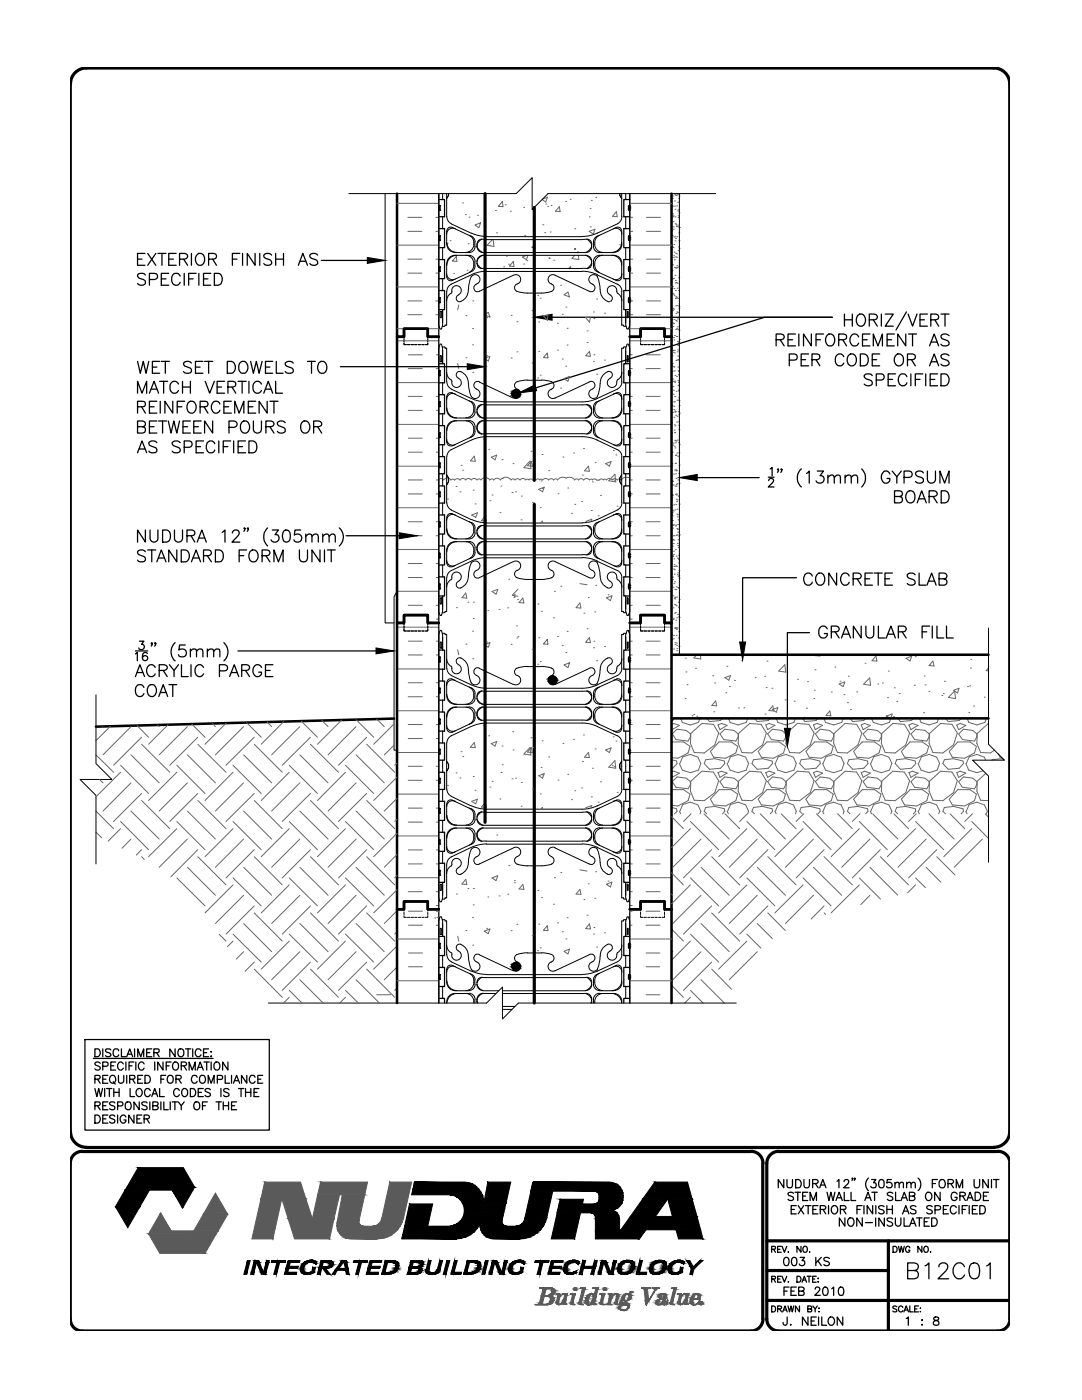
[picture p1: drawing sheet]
<svg xmlns="http://www.w3.org/2000/svg" width="216mm" height="279mm" viewBox="0 0 216 279" stroke-linecap="round" stroke-linejoin="round" font-family="sans-serif">
<!-- layer: HATCH -->
<g fill="none" stroke="#666" stroke-width=".2">
<path d="M108.3 39.7l.9-.3-.3 .9-.7-.5M113.8 39.8h.1M118 40h.1M118.9 39.4h.1M134.2 39.6h.1M134.3 39.1h.1M134.6 38.8h.1M134.8 38.9h.1M134.9 39h.1M135.2 38.8h.1M135.4 39.6h.1M135.5 39.1h.1"/>
<path d="M79.2 40.6h8.4M79.2 48.9h8.4M79.2 57.3h8.4M81.4 46.2h2.8M81.4 54.5h2.8M81.4 43.4h2.8M81.4 51.7h2.8M87 46.2h.6M87 54.5h.6M87 43.4h.6M87 51.7h.6M89.2 48.6h.1"/>
<path d="M89.8 48h.1M90.5 54.6h.1M91 51.2l.2 1-.9-.1zM92.3 40.5h.1M92.9 42.8h.1M93.2 53.9h.1M93.4 48.6h.1M93.6 43.3h.1M94.8 44.9l1.1-.4-.3 1zM95.3 43h.1M97.7 49h.1M98.3 47.8l-1.1 1.2 1.4 .2-.2-1.4"/>
<path d="M98.9 42h.1M99.1 46.5h.1M100.2 40.2l.2 1.1-.9-.1zM100.5 53.2h.1M100.8 40.9h.1M101.1 51.1h.1M101.4 52.7h.1M101.8 42.1h.1M102.4 52.2l.2 1-.9-.1zM104.5 41.4h.1M104.5 52.7h.1M104.7 47h.1"/>
<path d="M105.1 51l-.9 .3 .8 .5 .3-.8M105.1 52h.1M106.2 49.3h.1M107.3 59h.1M107.8 59.5h.1M108.3 44.9h.1M108.7 46.4h.1M108.9 40.7h.1M109.3 41.2h.1M109.5 51.5h.1M109.6 51.6h.1M109.8 46.3h.1"/>
<path d="M110 41h.1M110.5 51.9h.1M111.6 41.3l.2 .9-1-.1zM111.9 56.9h.1M112.5 58.8l.8-.5 .3 1zM112.9 40.2h.1M113.5 53.6l.3-.4 .1 .4M114.7 49.7h.1M114.7 45.7h.1M114.7 51l-.6 .6 1.4 .2-.1-.8M115.2 50.4h.2M117.6 43.3h.1"/>
<path d="M117.6 46.2l1.1-.5-.3 1zM117.7 41.6h.1M117.8 45.3h.1M119.1 59.7h.1M123 42.2l.2 1.1-1-.1zM123.1 50.1h.1M123.6 48.8h.1M125.7 40.6h8.3M125.7 48.9h8.3M125.7 57.3h8.3M125.7 46.2h.6M125.7 54.5h.6"/>
<path d="M125.7 43.4h.6M125.7 51.7h.6M129 46.2h2.8M129 54.5h2.8M129 43.4h2.8M129 51.7h2.8M134 41.3h.1M134 41.1h.1M134 57.6h.1M134 46.1h.1M134 49.8h.1M134.1 52.7h.1"/>
<path d="M134.1 49.3h.1M134.1 54h.1M134.1 47h.1M134.2 55.7h.1M134.2 58.6h.1M134.2 41.1h.1M134.2 57.2h.1M134.2 52.9h.1M134.3 42.7h.1M134.3 43.3h.1M134.3 44.2h.1M134.3 49.4h.1"/>
<path d="M134.3 45.7h.1M134.3 45.3h.1M134.3 43.1h.1M134.3 58.7h.1M134.4 51.4h.1M134.4 55.6h.1M134.4 47.3h.1M134.4 51h.1M134.5 48.8h.1M134.5 57.6h.1M134.5 50.3h.1M134.5 59h.1"/>
<path d="M134.5 51.8h.1M134.6 53.4h.1M134.6 41.1h.1M134.6 40.1h.1M134.6 47.3h.1M134.7 54.9h.1M134.7 43.3h.1M134.7 48.1h.1M134.7 41.8h.1M134.7 56.5h.1M134.7 53.5h.1M134.7 44.6h.1"/>
<path d="M134.8 58h.1M134.8 59.6h.1M134.8 51.3h.1M134.8 56h.1M134.8 59.5h.1M134.8 47.6h.1M134.8 59.2h.1M134.8 50.5h.1M134.9 44.8h.1M134.9 53.5h.1M134.9 56.4h.1M135 45.2h.1"/>
<path d="M135 45.1h.1M135 50.7h.1M135 41.1h.1M135 51.3h.1M135 59.3h.1M135.1 47.2h.1M135.1 53h.1M135.1 53.4h.1M135.1 57.5h.1M135.1 56.5h.1M135.2 59.5h.1M135.2 40.4h.1"/>
<path d="M135.2 42.1h.1M135.3 41.9h.1M135.3 43.4h.1M135.3 43.1h.1M135.3 45.3h.1M135.3 50h.1M135.4 44.9h.1M135.4 49.3h.1M135.4 53.2h.1M135.4 58h.1M135.4 46.5h.1M135.4 55.4h.1"/>
<path d="M135.5 48h.1M135.5 42.5h.1M135.5 49.6h.1M135.6 45.4h.1M79.2 65.6h1.4M79.2 68h8.4M79.2 76.4h8.4M81.4 62.8h2.8M81.4 60.1h2.8M81.5 73.6h2.8M81.5 70.8h2.8M81.5 79.1h2.8"/>
<path d="M85.4 65.6h2.2M87 62.8h.6M87 60.1h.6M87.1 73.6h.5M87.1 70.8h.5M87.1 79.1h.5M91.3 72.5l.2 1.1M91.5 60.9l-.2 .9M93 71.4h.1M93 63h.1M94.3 68.8h.1M94.3 65.6h.1"/>
<path d="M94.3 74.3h.1M94.3 60.1h.1M96.6 62.9l.8-.6 .4 1zM97.1 71h.1M97.1 63.4h.1M97.4 72l-.8-.5 1.2-.4-.4 1M102 71.4h.1M102 62.9h.1M103.1 70.2h.1M103.1 64.2h.1M106.2 72.4h.1M106.2 62h.1"/>
<path d="M107.3 75.4h.1M107.5 70.1h.1M107.5 64.2h.1M107.8 74.9h.1M108.4 63l1-.1-.2 1zM109.2 70.5l.2 .9h-1zM111.2 69.9h.1M111.2 64.5h.1M111.9 77.5h.1M112.2 71.7h.1M112.2 62.7h.1M112.5 75.6l1.1-.5-.3 1z"/>
<path d="M112.9 73.1h.1M112.9 61.3h.1M113.2 68.9h.1M113.2 65.5h.1M116.9 63.4l.9-.1-.2 1zM117.2 68.4h.1M117.2 66h.1M117.6 70.1l.2 1-.9-.1zM118.4 72.1h.1M118.4 62.3h.1M118.5 70.8h.1M118.5 63.6h.1"/>
<path d="M119.1 74.7h.1M120.6 71.9h.1M120.6 62.5h.1M121.8 74.2h.1M121.8 60.1h.1M125.7 65.6h2.1M125.7 62.8h.6M125.7 60.1h.6M125.7 68h8.3M125.7 76.4h8.3M125.7 73.6h.5M125.7 70.8h.5"/>
<path d="M125.7 79.1h.5M128.9 73.6h2.8M128.9 70.8h2.8M128.9 79.1h2.8M129 62.8h2.8M129 60.1h2.8M132.6 65.6h1.4M134 68h.1M134 69.5h.1M134 72.9h.1M134.1 71h.1M134.1 63.8h.1"/>
<path d="M134.1 72.5h.1M134.2 74.1h.1M134.2 70h.1M134.2 76.1h.1M134.2 62h.1M134.3 75.6h.1M134.3 61.5h.1M134.3 77.2h.1M134.3 65.2h.1M134.3 69.9h.1M134.3 64.5h.1M134.3 78.7h.1"/>
<path d="M134.4 73.1h.1M134.4 77.9h.1M134.4 67.4h.1M134.4 70.3h.1M134.4 61.7h.1M134.4 64.6h.1M134.5 67.8h.1M134.5 73.3h.1M134.5 63.7h.1M134.5 76.2h.1M134.5 69.9h.1M134.5 74h.1"/>
<path d="M134.5 70.4h.1M134.6 67h.1M134.6 79.1h.1M134.6 76.1h.1M134.6 76.3h.1M134.7 74.9h.1M134.8 65.8h.1M134.8 61h.1M134.8 64h.1M134.9 62.6h.1M134.9 71.9h.1M134.9 78.1h.1"/>
<path d="M134.9 67.2h.1M135 64.1h.1M135 65.6h.1M135 75.1h.1M135.1 67.2h.1M135.1 79.9h.1M135.1 62.3h.1M135.1 68.7h.1M135.1 70.2h.1M135.1 63.7h.1M135.1 61h.1M135.1 65.2h.1"/>
<path d="M135.1 68.1h.1M135.2 62.4h.1M135.2 71.7h.1M135.2 65.7h.1M135.2 69.8h.1M135.2 68.9h.1M135.2 71.1h.1M135.3 73.3h.1M135.3 76h.1M135.3 74h.1M135.3 74.8h.1M135.3 71.9h.1"/>
<path d="M135.3 76.9h.1M135.3 68.3h.1M135.4 76.3h.1M135.4 78h.1M135.4 76.9h.1M135.4 77.8h.1M135.4 74.1h.1M135.4 79.9h.1M135.4 79.4h.1M135.5 61.6h.1M135.5 61.2h.1M135.5 65.9h.1"/>
<path d="M135.5 80h.1M135.6 67.7h.1M79.2 84.7h8.4M79.2 93h8.4M81.5 81.9h2.8M81.5 90.2h2.8M81.5 98.6h2.8M81.5 87.4h2.8M81.5 95.8h2.8M87.1 81.9h.5M87.1 90.2h.5M87.1 98.6h.5"/>
<path d="M87.1 87.4h.5M89.3 99.6h.1M90 95.8a.88 .88 0 0 0-1.4 0l-.6-.3-.5 .3h-.4M90.7 95.8a.44 .44 0 0 0-.7 0M91 97.1h.1M91.8 98.2h.1M91.8 95.8l-.5-.3-.6 .3M92 92.9h.1M92.3 93.8h.1M94 95.8l-.5-.3-.6 .3-.5-.3-.6 .3M94.4 97.8h.1M94.6 91l.2 1.1-.9-.1z"/>
<path d="M96.5 87.6h.1M97.5 89.7h.1M97.8 99.9h.1M98 91.3l1.1-.5-.3 1zM98.2 98.8h.1M100 97h.1M100.2 91.7h.1M100.2 95.5h.1M102.2 98.3h.1M102.4 92.5h.1M102.9 98.2h.1M104 99h.1"/>
<path d="M104.9 95.8l-.6-.3-.6 .3-.5-.3-.4 .3-.4-.2-.4 .2a1.28 1.28 0 0 0-2.1 0 .82 .82 0 0 0-1.4 0l-.4-.2-.4 .2a1.07 1.07 0 0 0-1.7 0l-.4-.2-.4 .2-.6-.3-.6 .3M104.9 95.8a.36 .36 0 0 1 .6 0l.4-.2 .4 .2M105.8 92l.1 1.5-1.4-.2zM106 90.1h.1M106 92.1l.2 .9-.9-.1zM106.3 95.8l.3 .1M106.3 92h.1M106.9 95.8l.4-.2 .4 .2a.37 .37 0 0 1 .6 0l.6-.3 .5 .3M107 95.8l-.4 .1M107.5 97.6l1.1-.4-.3 1zM108 96h.1M108.2 90.7h.1"/>
<path d="M108.2 97.5h.1M109.5 93.9h.1M110.5 95.8l-.5-.3-.5 .3M111.4 98.5h.1M112.3 91.2h.1M113 95.4a1.29 1.29 0 0 0-1.8 .4l-.3-.2-.4 .2M113 95.4a1.29 1.29 0 0 1 1.7 .4M113.3 97.4h.1M114.4 90.4h.1M114.7 95.8l.4-.2 .4 .2 .4-.3 .5 .3M116.2 94.8h.1M116.4 89.5h.1"/>
<path d="M117.4 93l.2 1.1-1-.1zM118.2 96.2h.1M118.8 92.3h.1M119 95.8l-.4-.2-.4 .2a.37 .37 0 0 0-.6 0l-.6-.3-.5 .3M119.7 95.8h-.7M119.8 98.9h.1M120.4 95.8l-.4-.2-.4 .2M120.8 92.5l1.1-.4-.3 .9zM121 95.8a.36 .36 0 0 0-.6 0M122.2 95.7h.1M122.4 89.9h.1M122.6 95.8h.1"/>
<path d="M122.7 94.6l.2 1.6-1.4-.2zM122.9 90.8h.1M125.7 95.4a1.29 1.29 0 0 0-1.8 .4l-.3-.2-.4 .2-.5-.3-.5 .3-.6-.3-.6 .3M125.7 84.7h8.3M125.7 93h8.3M125.7 81.9h.5M125.7 90.2h.5M125.7 98.6h.5M125.7 87.4h.5M125.7 95.8h.5M128.9 81.9h2.8M128.9 90.2h2.8"/>
<path d="M128.9 98.6h2.8M128.9 87.4h2.8M128.9 95.8h2.8M134 86.4h.1M134 84.4h.1M134 99.3h.1M134 96.7h.1M134 95h.1M134 99.8h.1M134 93h.1M134.1 92.6h.1M134.1 96h.1"/>
<path d="M134.1 98.7h.1M134.1 80.9h.1M134.1 90.2h.1M134.2 98.9h.1M134.2 96.1h.1M134.3 82.3h.1M134.3 88.8h.1M134.3 88.4h.1M134.3 96.8h.1M134.4 80.2h.1M134.4 94.6h.1M134.4 81.7h.1"/>
<path d="M134.5 83.3h.1M134.5 81.1h.1M134.5 85.8h.1M134.5 84.8h.1M134.5 89.1h.1M134.6 86.3h.1M134.6 80.2h.1M134.6 93.8h.1M134.6 87.9h.1M134.6 82h.1M134.7 89.4h.1M134.7 82.2h.1"/>
<path d="M134.7 97h.1M134.7 85h.1M134.7 90.9h.1M134.7 92.5h.1M134.7 87.9h.1M134.8 88.4h.1M134.8 98.7h.1M134.8 82.2h.1M134.8 92.4h.1M134.8 94.6h.1M134.8 82.9h.1M134.8 90.9h.1"/>
<path d="M134.8 94h.1M134.8 93.8h.1M134.9 95.5h.1M134.9 90.8h.1M134.9 88h.1M134.9 97h.1M134.9 96.7h.1M134.9 99.6h.1M135 98.6h.1M135 98.8h.1M135 93.9h.1M135 84.2h.1"/>
<path d="M135.1 90.4h.1M135.1 96.5h.1M135.1 83.1h.1M135.1 99.8h.1M135.1 87.8h.1M135.2 91h.1M135.2 95.8h.1M135.3 82.2h.1M135.3 99h.1M135.4 84.2h.1M135.4 88.3h.1M135.4 94.5h.1"/>
<path d="M135.4 84.9h.1M135.4 82.8h.1M135.5 90.3h.1M135.5 85.7h.1M135.5 80.9h.1M135.5 96.5h.1M135.5 92.8h.1M135.6 82.5h.1M135.6 88.7h.1M79.2 101.3h8.4M79.2 109.7h8.4M79.2 118h8.4"/>
<path d="M81.5 106.9h2.8M81.5 115.3h2.8M81.5 104.1h2.8M81.5 112.5h2.8M87.1 106.9h.5M87.1 115.3h.5M87.1 104.1h.5M87.1 112.5h.5M92.9 118.3l.2 1.1-.9-.1zM94.1 102.8l1.2-.5-.4 1zM94.8 100.6h.1M96.8 103l.2 1-.9-.1z"/>
<path d="M99.3 117.6l-1.1 .5 .8 .5 .3-1M99.8 102.3h.1M101.5 115.6h.1M102.5 119.2h.1M102.6 119h.1M102.6 118.6h.1M103.3 119.6h.1M103.3 117.6l-1.1 1.2 1.1 .2M104 103.7h.1M104.3 119.4l.2 .9h-.9zM106.2 100.3h.1M107.8 101.3h.1"/>
<path d="M107.9 104.4l.3-.4 .1 .4M110.6 118h.1M111.9 117h.1M114 102.4h.1M114.7 100.7h.1M115.7 116.5l1.5 .2M116 100.1h.1M117.4 119.2h.1M117.9 104.1l.2-.5-1.2 .4 .4 .3M118 101.9h.1M118.9 116.8h.1M119.4 102.9h.1"/>
<path d="M121 119.3l1.1-.4-.3 1zM121.3 118.7h.1M123.2 101h.1M125.7 101.3h8.3M125.7 109.7h8.3M125.7 118h8.3M125.7 106.9h.5M125.7 115.3h.5M125.7 104.1h.5M125.7 112.5h.5M128.9 106.9h2.8M128.9 115.3h2.8"/>
<path d="M128.9 104.1h2.8M128.9 112.5h2.8M134.1 100.8h.1M134.1 102.9h.1M134.1 102.3h.1M134.1 103h.1M134.1 107.7h.1M134.2 103.9h.1M134.2 104.9h.1M134.2 109h.1M134.2 101.8h.1M134.2 105.4h.1"/>
<path d="M134.2 115.2h.1M134.2 110.9h.1M134.2 115.7h.1M134.3 111.1h.1M134.3 104.8h.1M134.3 106.9h.1M134.3 117.2h.1M134.3 118.9h.1M134.3 107.7h.1M134.3 108.5h.1M134.3 102h.1M134.4 110h.1"/>
<path d="M134.4 110.6h.1M134.4 113.6h.1M134.4 111.5h.1M134.4 104.8h.1M134.4 107.8h.1M134.5 113.1h.1M134.5 100.7h.1M134.5 116.5h.1M134.5 106.9h.1M134.5 112.7h.1M134.5 119.4h.1M134.5 114.6h.1"/>
<path d="M134.5 113.7h.1M134.6 116.1h.1M134.6 117.6h.1M134.6 119.2h.1M134.6 119.5h.1M134.7 119.2h.1M134.7 101.8h.1M134.8 105h.1M134.8 109.7h.1M134.8 100.7h.1M134.8 104.8h.1M134.8 112.9h.1"/>
<path d="M134.8 117.7h.1M134.9 111h.1M134.9 106.8h.1M134.9 117.1h.1M135 113h.1M135 100.1h.1M135 119.2h.1M135 102.6h.1M135.1 106.8h.1M135.1 105.5h.1M135.1 101.6h.1M135.1 103.2h.1"/>
<path d="M135.1 114.7h.1M135.1 108.4h.1M135.1 111.4h.1M135.2 104.7h.1M135.2 102.7h.1M135.2 105.6h.1M135.2 106.2h.1M135.2 108.9h.1M135.2 114.3h.1M135.3 107.7h.1M135.3 117.2h.1M135.3 115h.1"/>
<path d="M135.3 103.7h.1M135.3 111.5h.1M135.4 109.2h.1M135.4 110.8h.1M135.4 107h.1M135.4 111.7h.1M135.4 117.4h.1M135.4 112.3h.1M135.5 113.9h.1M135.5 114.9h.1M135.5 115.4h.1M135.5 100.6h.1"/>
<path d="M135.5 119.7h.1M135.6 106.8h.1M79.2 125.2h8.4M79.2 133.5h8.4M81.5 130.7h2.8M81.5 139.1h2.8M81.5 128h2.8M81.5 136.3h2.8M81.5 120.8h2.8M87.1 130.7h.5M87.1 139.1h.5M87.1 128h.5"/>
<path d="M87.1 136.3h.5M87.1 123.6h.5M87.1 120.8h.5M91.1 121.3h.1M91.3 129.7l.2 1M93 128.6h.1M93.4 120.2h.1M94.3 126h.1M94.3 131.5h.1M94.4 123.4h.1M94.5 120.2h.1M96.6 128.7l1.2-.4-.4 .9z"/>
<path d="M97.1 128.1h.1M97.3 121.9h.1M99.6 121.7h.1M101.3 121.3h.1M102 128.6h.1M103.1 124.9h.1M103.1 127.3h.1M103.3 127.1h.1M106.2 129.6h.1M107.3 132.6h.1M107.3 120.6h.1M107.5 127.3h.1"/>
<path d="M107.8 132h.1M108 122h.1M109.2 127.6l.2 1-1-.1zM110.5 123.3h.1M111.2 127h.1M112.2 128.8h.1M112.5 132.7l1.1-.4-.3 1zM112.9 130.2h.1M113.2 126h.1M115.9 121.4l-1-.1 .8-1 .2 1.1M116.5 122.4h.1M117.2 125.5h.1"/>
<path d="M117.6 127.2l-.7 1 .9 .1-.2-1M118.4 129.3h.1M118.5 128h.1M118.7 122.1h.1M119.1 131.9h.1M120.6 129h.1M121.8 131.4h.1M125.7 125.2h8.3M125.7 133.5h8.3M125.7 130.7h.5M125.7 139.1h.5M125.7 128h.5"/>
<path d="M125.7 136.3h.5M125.7 123.6h.5M125.7 120.8h.5M128.9 130.7h2.8M128.9 139.1h2.8M128.9 128h2.8M128.9 136.3h2.8M128.9 120.8h2.8M134 130.7h.1M134 129.6h.1M134 127.6h.1M134 126.6h.1"/>
<path d="M134.3 121.3h.1M134.3 123.6h.1M134.3 127.5h.1M134.4 123.4h.1M134.4 126.8h.1M134.4 129.5h.1M134.6 120.6h.1M134.6 122.4h.1M134.6 125.3h.1M134.7 125.4h.1M134.7 128.6h.1M134.7 128.3h.1"/>
<path d="M134.7 120.7h.1M134.8 122.2h.1M134.8 125.4h.1M134.8 123.8h.1M134.9 125.3h.1M134.9 126.8h.1M134.9 120.9h.1M135 128.3h.1M135 125.6h.1M135 129.9h.1M135 123.3h.1M135 128.8h.1"/>
<path d="M135.1 129.4h.1M135.1 125.3h.1M135.2 122.6h.1M135.4 121.2h.1M135.4 130.6h.1M135.4 120.2h.1M135.4 127.3h.1M135.4 123.1h.1M135.4 126.1h.1M135.5 129h.1M135.5 123.2h.1M136.7 139.4h.1"/>
<path d="M136.8 131.3h.1M136.9 134.1h.1M137.1 136.6h.1M138.8 133.4h.1M139 130.7l-.6 .6 1.4 .2v-.8M142.2 134.9h.1M142.6 136.3h.1M142.8 139.9l.2 1-1-.1zM144.6 135.2l1.2-.4-.4 .9zM144.8 138.2h.1M145 133h.1M145.6 137h.1"/>
<path d="M146.6 135.8h.1M148 131.8h.1M150.7 135.2h.1M152.6 135h.1M152.9 137.2h.1M153 131.9h.1M154 137.4h.1M156.6 132.7l.2 1.4-1.4-.2zM156.6 139.7h.1M158.5 139.9h.1M159.1 135.6h.1M161.1 136h.1"/>
<path d="M161.3 130.8h.1M162.4 139.4h.1M162.5 137.7h.1M162.6 133.7h.1M162.7 130.7l-.1 .1 1 .1-.1-.2M165.9 138.1h.1M166.6 133.1h.1M167.6 136h.1M168.4 138.6h.1M168.5 136.1l-1.1 .4 .8 .5 .4-.9M169.3 134.9h.1M171 138.1h.1"/>
<path d="M172.6 132.4h.1M173.5 135.3l.2 1.5-1.4-.2zM174.8 130.9l.2 1h-1zM175.1 136.5h.1M176.1 136.3h.1M177.1 139.2h.1M177.3 133.9h.1M178.4 137.3h.1M179 140h.1M179.4 138.4h.1M181.6 131.9l-.8-.5 1.1-.4-.3 .9M182.4 136.8h.1"/>
<path d="M182.6 131h.1M184.4 134.9h.1M184.6 136.7h.1M185.3 138h.1M185.5 132.7h.1M186.2 131.9l.2 1-1-.1zM187.9 138.8h.1M188.2 138.4h.1M188.4 136h.1M190.3 137.8l1.1-.4-.3 .9zM190.5 137.9l.2 1.5-1.5-.2zM193.1 137h.1"/>
<path d="M193.5 136.9h.1M193.6 133.3h.1M193.7 131.6h.1M196.4 139.1h.1M197.2 133.3l-.4 .5 .4 .1M19.1 150.7l3.6 3.4M19.9 155.6l.6 .6M20.5 145h.1M22 145l-2.9 2.8M24.1 154.1l-5 4.9M24.1 152.7l5.5 5.7M26.1 145l-5.6 5.7"/>
<path d="M26.1 156.2l-5.6 5.7M26.1 150.7l5.7 5.5M27.4 144.8l2.2 2.3M28.3 147.1l-5.6 5.6M28.3 158.4l-5.6 5.5M28.3 159.8l5.6 5.6M28.3 148.5l5.6 5.6M31.4 144.7l.4 .3M33.5 144.6l-3.9 3.9M35.3 154.1l-5.7 5.7M35.3 152.7l5.6 5.7M37.4 145l-5.6 5.7"/>
<path d="M37.4 156.2l-5.6 5.7M37.4 150.7l5.6 5.5M38.3 144.5l2.6 2.6M39.5 147.1l-5.6 5.6M39.5 158.4l-5.6 5.5M39.5 159.8l5.6 5.6M39.5 148.5l5.6 5.6M42.4 144.4l.6 .6M45.1 144.3l-4.2 4.2M46.5 154.1l-5.6 5.7M46.5 152.7l5.6 5.7M48.6 145l-5.6 5.7"/>
<path d="M48.6 156.2l-5.6 5.7M48.6 150.7l5.6 5.5M49.2 144.2l2.9 2.9M50.7 147.1l-5.6 5.6M50.7 158.4l-5.6 5.5M50.7 159.8l5.6 5.6M50.7 148.5l5.6 5.6M53.3 144.1l.9 .9M56.6 144l-4.5 4.5M57.7 154.1l-5.6 5.7M57.7 152.7l5.6 5.7M59.8 145l-5.6 5.7"/>
<path d="M59.8 156.2l-5.6 5.7M59.8 150.7l5.7 5.5M60.1 143.9l3.2 3.2M61.9 147.1l-5.6 5.6M61.9 158.4l-5.6 5.5M61.9 159.8l5.6 5.6M61.9 148.5l5.6 5.6M64.2 143.8l1.3 1.2M68.2 143.7l-4.9 4.8M68.9 154.1l-5.6 5.7M68.9 152.7l5.7 5.7M71 145l-5.5 5.7"/>
<path d="M71 156.2l-5.5 5.7M71 143.6l3.6 3.5M71 150.7l5.7 5.5M73.2 147.1l-5.7 5.6M73.2 158.4l-5.7 5.5M73.2 159.8l5.6 5.6M73.2 148.5l5.6 5.6M75.2 143.5l1.5 1.5M78.6 148.7l-1.9 2M78.6 144.5l-4 4M79.2 141.8h8.4M79.2 150.2h8.4"/>
<path d="M79.2 158.5h8.4M79.2 152.3l-.4 .4M79.2 159.3l-2.5 2.6M79.2 155.1l-4.6 4.7M81.5 147.4h2.8M81.5 155.7h2.8M81.5 144.6h2.8M81.5 152.9h2.8M87.1 147.4h.5M87.1 155.7h.5M87.1 144.6h.5M87.1 152.9h.5"/>
<path d="M89.3 156.7h.1M91 154.2h.1M91.8 155.3h.1M92 150h.1M92.3 151h.1M94.1 159.9l1.2-.4-.4 .9zM94.4 155h.1M94.6 148.2l.2 1-.9-.1zM94.8 157.7h.1M96.5 144.8h.1M97.5 146.8h.1M97.8 157.1h.1"/>
<path d="M98 148.4l1.1-.4-.3 .9zM98.2 155.9h.1M99.8 159.5h.1M100 154.2h.1M100.2 148.9h.1M100.2 152.6h.1M102.2 155.4h.1M102.3 146h.1M102.4 149.7h.1M102.9 155.3h.1M104 156.2h.1M105.8 149.2l.1 1.5-1.4-.2z"/>
<path d="M106 147.2h.1M106 149.2l.2 1-.9-.1zM106.2 157.5h.1M106.3 149.2h.1M107.5 154.8l1.1-.4-.3 .9zM107.8 158.4h.1M108 153.1h.1M108.2 147.9h.1M108.2 154.6h.1M109.5 151.1h.1M111.4 155.7h.1M112.3 148.4h.1"/>
<path d="M113.3 154.5h.1M114 159.6h.1M114.4 147.6h.1M114.7 157.8h.1M116 157.3h.1M116.2 152h.1M116.4 146.7h.1M117.4 150.2l.2 1-1-.1zM118 159h.1M118.2 153.3h.1M118.8 149.5h.1M119.8 156h.1"/>
<path d="M120.8 149.7l1.1-.4-.3 .9zM122.2 152.8h.1M122.4 147.1h.1M122.6 153h.1M122.7 151.8l.2 1.5-1.4-.2zM122.9 147.9h.1M123.2 158.1h.1M125.7 141.8h8.3M125.7 150.2h8.3M125.7 158.5h8.3M125.7 147.4h.5M125.7 155.7h.5"/>
<path d="M125.7 144.6h.5M125.7 152.9h.5M128.9 147.4h2.8M128.9 155.7h2.8M128.9 144.6h2.8M128.9 152.9h2.8M134 151.6l1 .3 .1 .5-.8 .9-.3 .1M134 154.1l.4-.2 1.2 .4-1.5 .8-.1-.4M134 144.6l.4-.2 1.2 .4-1.5 .8-.1-.4M134 148.1h2.4l1.3 .9-.4 1.3-2 1-1.3-.1M134 157.6h2.4l1.3 .9-.4 1.3-2 1.1-1.3-.2M134.6 143.4l-.3 .4h-.3"/>
<path d="M135.8 143.4l.4 .8 1.6 .5 1.6-.5 .3-.8M137 155.3l-1.9-.2-1 .9 .8 1.1 2.4 .3 .5-.8v-.6l-.8-.7M137 145.8l-1.9-.3-1 1 .8 1.1 2.4 .3 .5-.8v-.6l-.8-.7M137.9 155.9l2.2-2 2.2 .2 1.1 1.7-.8 2.4-2.1 1.6-2-.1-.7-1.8zM137.9 146.4l2.2-2 2.2 .2 1.1 1.7-.8 2.4-2.1 1.6-2-.1-.7-1.8zM138.1 142.9h.1M138.4 142.6h.1M139 142.9h.1M139.3 151.2l.5 1.2-.4 1.3-1.6 .5-1.6-.5-.6-1.3M139.3 151.1l-1.5-.5-1.6 .4-.5 1.4M140.8 151.6l1.8-.2 1.9 .5 .1 .5-.8 .9-2.2 .2-1.1-1.1zM141 143.4l.6 .6 2.2-.2 .4-.4"/>
<path d="M141.7 150l1.8-1.9h2.4l1.3 .9-.4 1.3-2 1-2.4-.2M141.7 159.5l1.8-1.9h2.4l1.3 .9-.4 1.3-2 1.1-2.4-.3M141.8 159.5l.6 1.2M141.8 150l.6 1.2M142.4 142.1h.1M143.3 154.2l.4 .9 1.4-.8-1.2-.4-.6 .3M143.3 144.7l.6-.3 1.2 .4-1.4 .8zM145.3 143.4l.4 .8 1.6 .5 1.6-.5 .3-.8M146.5 155.3l-1.9-.2-.9 .9 .7 1.1 2.4 .3 .5-.8v-.6l-.8-.7M146.5 145.8l-1.9-.3-.9 1 .7 1.1 2.4 .3 .5-.8v-.6l-.8-.7M147.4 141.3h.1M147.4 155.9l2.2-2 2.3 .2 1 1.7-.7 2.4-2.2 1.6-1.9-.1-.8-1.8z"/>
<path d="M147.4 146.4l2.2-2 2.3 .2 1 1.7-.7 2.4-2.2 1.6-1.9-.1-.8-1.8zM147.5 143.3h.1M148.4 141.3h.1M148.8 151.2l.6 1.2-.5 1.3-1.6 .5-1.6-.5-.6-1.3M148.8 151.1l-1.5-.5-1.5 .4-.6 1.4M150.3 151.6l1.9-.2 1.9 .5v.5l-.8 .9-2.2 .2-1.1-1.1zM150.6 143.4l.5 .6 2.2-.2 .4-.4M151.3 150l1.7-1.9h2.5l1.2 .9-.3 1.3-2.1 1-2.4-.2M151.3 159.5l1.7-1.9h2.5l1.2 .9-.3 1.3-2.1 1.1-2.4-.3M151.3 159.5l.6 1.2M151.3 150l.6 1.2M152.7 142.5h.1"/>
<path d="M152.8 154.2l.4 .9 1.4-.8-1.1-.4-.7 .3M152.8 144.7l.7-.3 1.1 .4-1.4 .8zM154.1 141.6l1.1-.4-.3 .9zM154.2 140.9l.2 1-1-.1zM154.9 143.4l.3 .8 1.6 .5 1.6-.5 .3-.8M156.1 155.3l-2-.2-.9 .9 .7 1.1 2.5 .3 .4-.8v-.6l-.7-.7M156.1 145.8l-2-.3-.9 1 .7 1.1 2.5 .3 .4-.8v-.6l-.7-.7M156.9 155.9l2.2-2 2.3 .2 1 1.7-.7 2.4-2.1 1.6-2-.1-.8-1.8zM156.9 146.4l2.2-2 2.3 .2 1 1.7-.7 2.4-2.1 1.6-2-.1-.8-1.8zM158.3 151.2l.6 1.2-.5 1.3-1.6 .5-1.6-.5-.6-1.3M158.3 151.1l-1.5-.5-1.5 .4-.6 1.4M159.9 151.6l1.8-.2 1.9 .5 .1 .5-.9 .9-2.2 .2-1-1.1z"/>
<path d="M160.1 143.4l.5 .6 2.2-.2 .4-.4M160.5 143.2h.1M160.8 150l1.7-1.9h2.5l1.3 .9-.4 1.3-2 1M160.8 159.5l1.7-1.9h2.5l1.3 .9-.4 1.3-2.1 1.1-2.3-.3M160.8 159.5l.7 1.2M160.8 150l.7 1.2M160.9 141.3h.1M161.5 151.1l2.3 .2M162.3 154.2l.4 .9 1.4-.8-1.1-.4-.7 .3M162.3 144.7l.7-.3 1.1 .4-1.4 .8zM164.4 143.4l.3 .8 1.6 .5 1.7-.5 .2-.8M165.6 141.9l.2 1-1-.1z"/>
<path d="M165.6 155.3l-1.9-.2-1 .9 .8 1.1 2.4 .3 .4-.8v-.6l-.7-.7M165.6 145.8l.7 .7v.6l-.4 .8-2.4-.3M165.6 145.8l-1.9-.3-1 1 .8 1.1M166.4 155.9l2.2-2 2.3 .2 1.1 1.7-.8 2.4-2.1 1.6-2-.1-.8-1.8zM166.4 146.4l2.2-2 2.3 .2 1.1 1.7-.8 2.4-2.1 1.6-2-.1-.8-1.8zM167.9 151.2l.5 1.2-.4 1.3-1.7 .5-1.6-.5-.6-1.3M167.9 151.1l-1.6-.5-1.5 .4-.6 1.4M169.1 140.2h.1M169.4 151.6l1.8-.2 1.9 .5 .1 .5-.8 .9-2.2 .2-1.1-1.1zM169.6 143.4l.6 .6 2.2-.2 .3-.4M169.7 141.6h.1M170.3 150l1.8-1.9h2.4l1.3 .9-.4 1.3-2 1"/>
<path d="M170.3 159.5l1.8-1.9h2.4l1.3 .9-.4 1.3-2 1.1M170.4 159.5l.6 1.2M170.4 150l.6 1.2M171 151.1l2.4 .2M171.8 154.2l.4 .9 1.5-.8-1.2-.4-.7 .3M171.8 144.7l.7-.3 1.2 .4-1.5 .8zM173.7 152.4l.6 1.3 1.6 .5 1.6-.5 .4-1.3M173.9 143.4l.4 .8 1.6 .5 1.6-.5 .3-.8M175.1 155.3l.8 .7v.6l-.5 .8-2.4-.3M175.1 145.8l.8 .7v.6l-.5 .8-2.4-.3M175.1 155.3l-1.9-.2-1 .9 .8 1.1M175.1 145.8l-1.9-.3-1 1 .8 1.1"/>
<path d="M176 155.9l2.2-2 2.2 .2 1.1 1.7-.8 2.4-2.1 1.6-2-.1-.7-1.8zM176 146.4l2.2-2 2.2 .2 1.1 1.7-.8 2.4-2.1 1.6-2-.1-.7-1.8zM176.5 143.4l.5-.5 .1 .5M177.4 151.1l-1.5-.5-1.6 .4-.5 1.4M177.4 151.2l.6 1.2M177.6 143.4l-.7-.5 1.1-.4-.3 .9M178.3 143h.1M178.9 151.6l1.8-.2 1.9 .5 .1 .5-.8 .9-2.2 .2-1.1-1.1zM179.1 143.4l.6 .6 2.2-.2 .4-.4M179.9 159.5l.6 1.2M179.9 150l.6 1.2M180.5 151.1l2.4 .2"/>
<path d="M181.4 154.2l.4 .9 1.4-.8-1.2-.4-.6 .3M181.4 144.7l.6-.3 1.2 .4-1.4 .8zM181.8 146.5l.7 1.1M181.8 156l.7 1.1M183.2 152.4l.6 1.3 1.6 .5 1.6-.5 .5-1.3M183.4 143.4l.4 .8 1.6 .5 1.6-.5 .3-.8M184 148.1l1.3 .9-.4 1.3-2 1M184 157.6l1.3 .9-.4 1.3-2 1.1M184.1 148.1h-2.5l-1.8 1.9M184.1 157.6h-2.5l-1.8 1.9M184.3 142.2h.1M184.6 155.3l.8 .7v.6l-.5 .8-2.3-.3"/>
<path d="M184.6 145.8l.8 .7v.6l-.5 .8-2.3-.3M184.6 155.3l-1.9-.2-.9 .9M184.6 145.8l-1.9-.3-.9 1M185.1 143.3h.1M185.5 155.9l2.2-2 2.3 .2 1 1.7-.7 2.4-2.2 1.6-1.9-.1-.8-1.8zM185.5 146.4l2.2-2 2.3 .2 1 1.7-.7 2.4-2.2 1.6-1.9-.1-.8-1.8zM186.9 151.1l-1.5-.5-1.5 .4-.6 1.4M186.9 151.2l.6 1.2M188.4 151.6l1.9-.2 1.9 .5v.5l-.8 .9-2.2 .2-1.1-1.1zM188.7 143.4l.5 .6 2.2-.2 .4-.4M189.4 159.5l.6 1.2M189.4 150l.6 1.2"/>
<path d="M190 151.1l2.4 .2M190.9 144.7l.4 .9M190.9 154.2l.4 .9M190.9 154.2l.7-.3 1.1 .4-1.4 .8M190.9 144.7l.7-.3 1.1 .4-1.4 .8M191.3 146.5l.7 1.1M191.3 156l.7 1.1M192.7 152.4l.6 1.3 1.6 .5 1.3-.4M193 143.4l.3 .8 1.6 .5 1.6-.5 .3-.8M193.3 142.2h.1M193.6 148.1l1.2 .9-.3 1.3-2 1M193.6 157.6l1.2 .9-.3 1.3-2 1.1"/>
<path d="M193.6 148.1h-2.5l-1.7 1.9M193.6 157.6h-2.5l-1.7 1.9M194.2 155.3l.7 .7v.6l-.4 .8-2.4-.3M194.2 145.8l.7 .7v.6l-.4 .8-2.4-.3M194.2 155.3l-2-.2-.9 .9M194.2 145.8l-2-.3-.9 1M194.3 140.9h.1M196.4 151.1l-1.5-.5-1.5 .4-.6 1.4M196.4 151.2l.3 .5M196.7 154.3l-1.7 1.6-.1 2 .8 1.8 1.5 .1M197.2 144.4l-2.2 2-.1 2 .8 1.8 2 .1 .7-.6M199.2 150.4l.4 .8"/>
<path d="M199.6 151.1l.3 .1M200.3 151.5l-.5-.1-1.9 .3M19.1 166.1l1.2 1.1M19.1 161.9l3.6 3.5M24.1 165.4l-2.5 2.5M24.1 163.9l5.5 5.7M26.1 167.5l-1.7 1.8M26.1 161.9l5.7 5.6M28.3 169.6l-1.1 1.1M28.3 171l.5 .5M35.3 165.4l-5.7 5.6M35.3 175.2l5.6 5.6"/>
<path d="M35.3 163.9l5.6 5.7M37.4 167.5l-5.6 5.6M37.4 173.1l5.6 5.6M37.4 161.9l5.6 5.6M39.5 169.6l-5.4 5.4M39.5 171l5.6 5.6M46.5 165.4l-5.6 5.6M46.5 176.6l-5.6 5.6M46.5 175.2l5.6 5.6M46.5 163.9l5.6 5.7M48.6 167.5l-5.6 5.6M48.6 178.7l-5.6 5.6"/>
<path d="M48.6 173.1l5.6 5.6M48.6 161.9l5.6 5.6M50.7 169.6l-5.6 5.6M50.7 171l5.6 5.6M57.7 165.4l-5.6 5.6M57.7 176.6l-5.6 5.6M57.7 175.2l5.6 5.6M57.7 163.9l5.6 5.7M59.8 167.5l-5.6 5.6M59.8 178.7l-5.6 5.6M59.8 173.1l5.7 5.6M59.8 161.9l5.7 5.6"/>
<path d="M61.9 169.6l-5.6 5.6M61.9 171l5.6 5.6M68.9 165.4l-5.6 5.6M68.9 176.6l-5.6 5.6M68.9 175.2l5.7 5.6M68.9 163.9l5.7 5.7M71 167.5l-5.5 5.6M71 178.7l-5.5 5.6M71 173.1l5.7 5.6M71 161.9l5.7 5.6M73.2 169.6l-5.7 5.6M73.2 171l5.6 5.6"/>
<path d="M79.2 166.8h8.4M79.2 175.2h8.4M79.2 163.5l-.4 .4M79.2 174.7l-.4 .5M79.2 170.5l-2.5 2.6M79.2 166.3l-4.6 4.7M79.2 177.6l-4.6 4.6M81.5 164.1h2.8M81.5 172.4h2.8M81.5 161.3h2.8M81.5 169.6h2.8M81.5 178h2.8"/>
<path d="M87.1 164.1h.5M87.1 172.4h.5M87.1 161.3h.5M87.1 169.6h.5M87.1 178h.5M91.1 178.4h.1M92.9 175.5l.2 1-.9-.1zM93.4 177.3h.1M94.5 177.3h.1M96.8 160.1l.2 1h-.9zM97.3 179h.1M99.1 166.7h.1"/>
<path d="M99.3 174.8l-1.1 .4 .8 .6 .3-1M99.6 178.8h.1M101.3 178.5h.1M101.5 172.7h.1M102.6 176.2h.1M102.6 175.8h.1M104 160.9h.1M104.3 176.5l.2 1-.9-.1zM107.3 177.7h.1M107.9 161.5l.3-.4 .1 .4M108 179.1h.1M110.6 175.2h.1"/>
<path d="M111.9 174.1h.1M115.7 173.6l1.5 .2M115.9 178.5l-1-.1 .8-.9 .2 1M116.5 179.5h.1M117.4 176.4h.1M117.9 161.3l.2-.5-1.2 .4 .4 .2M118.7 179.3h.1M118.9 174h.1M119.4 160.1h.1M121 176.5l1.1-.4-.3 .9zM121.3 175.8h.1M125.7 166.8h8.3"/>
<path d="M125.7 175.2h8.3M125.7 164.1h.5M125.7 172.4h.5M125.7 161.3h.5M125.7 169.6h.5M125.7 178h.5M128.9 164.1h2.8M128.9 172.4h2.8M128.9 161.3h2.8M128.9 169.6h2.8M128.9 178h2.8M134 161.1l1 .3 .1 .5-.5 .5"/>
<path d="M134 178.4l.3 .3M134 167.2l.3 .3M134 174.2l2.4 2.4M134 163l2.4 2.4M135.6 161.9l.2 .5M137.8 165.4l-3.8 3.7M137.8 176.6l-3.8 3.8M137.8 175.2l5.6 5.6M137.8 163.9l5.6 5.7M137.9 162.4l-1.5 1.5M139.3 160.7l.5 1.2-.1 .5M139.3 160.6l-1.5-.5-1.6 .5-.5 1.3"/>
<path d="M139.9 167.5l-5.6 5.6M139.9 178.7l-5.6 5.6M139.9 173.1l5.6 5.6M140.5 162.4l5 5.1M141 162.4l-.5-.5 .3-.8 1.8-.2 1.9 .5 .1 .5-.4 .5M142 169.6l-5.6 5.6M142 171l5.6 5.6M144.7 162.4l2.9 3M145.1 161.9l.2 .5M148.8 160.7l.6 1.2-.2 .5M148.8 160.6l-1.5-.5-1.5 .5-.6 1.3M149 165.4l-5.6 5.6"/>
<path d="M149 176.6l-5.6 5.6M149 175.2l5.6 5.6M149 163.9l5.6 5.7M149.1 162.4l-1.5 1.5M150.6 162.4l-.6-.5 .3-.8 1.9-.2 1.9 .5v.5l-.4 .5M151.1 167.5l-5.6 5.6M151.1 178.7l-5.6 5.6M151.1 173.1l5.6 5.6M151.7 162.4l5 5.1M153.2 169.6l-5.6 5.6M153.2 171l5.6 5.6M154.6 161.9l.3 .5"/>
<path d="M155.9 162.4l2.9 3M158.3 160.7l.6 1.2-.2 .5M158.3 160.6l-1.5-.5-1.5 .5-.6 1.3M160.1 162.4l-.5-.5 .3-.8 1.8-.2 1.9 .5 .1 .5-.5 .5M160.2 165.4l-5.6 5.6M160.2 176.6l-5.6 5.6M160.2 175.2l5.6 5.6M160.2 163.9l5.6 5.7M160.4 162.4l-1.6 1.5M162.3 167.5l-5.6 5.6M162.3 178.7l-5.6 5.6M162.3 173.1l5.7 5.6"/>
<path d="M162.9 162.4l5.1 5.1M164.1 161.9l.3 .5M164.4 169.6l-5.6 5.6M164.4 171l5.7 5.6M167.1 162.4l3 3M167.9 160.7l.5 1.2-.2 .5M167.9 160.6l-1.6-.5-1.5 .5-.6 1.3M169.6 162.4l-.5-.5 .3-.8 1.8-.2 1.9 .5 .1 .5-.5 .5M171 160.6l2.4 .3M171.5 165.4l-5.7 5.6M171.5 176.6l-5.7 5.6M171.5 175.2l4.2 4.2"/>
<path d="M171.5 163.9l5.6 5.7M171.6 162.4l-1.5 1.5M173.6 167.5l-5.6 5.6M173.6 178.7l-1.8 1.8M173.6 173.1l5.5 5.5M173.7 161.9l.2 .5M174.1 162.4l5.1 5.1M175.7 169.6l-5.6 5.6M175.7 171l5.6 5.6M177.4 160.6l-1.5-.5-1.6 .5-.5 1.3M177.4 160.7l.6 1.2M177.9 161.9l-.1 .5"/>
<path d="M178.4 162.4l2.9 3M179.1 162.4l-.5-.5 .3-.8 1.8-.2 1.9 .5 .1 .5-.4 .5M180.5 160.6l2.4 .3M182.7 165.4l-5.6 5.6M182.7 176.6l-1.6 1.6M182.7 175.2l2 2M182.7 163.9l5.6 5.7M182.8 162.4l-1.5 1.5M183.2 161.9l.2 .5M184.8 167.5l-5.6 5.6M184.8 173.1l2.9 3M185.3 162.4l5.1 5.1"/>
<path d="M186.9 160.6l-1.5-.5-1.5 .5-.6 1.3M186.9 160.7l.6 1.2M186.9 169.6l-5.6 5.6M186.9 171l3.7 3.6M187.5 161.9l-.2 .5M188.7 162.4l-.6-.5 .3-.8 1.9-.2 1.9 .5v.5l-.4 .5M189.6 162.4l2.9 3M190 160.6l2.4 .3M192.7 161.9l.3 .5M193.9 165.4l-5.6 5.6M193.9 163.9l3.3 3.4M194 162.4l-1.5 1.5"/>
<path d="M196 167.5l-5.6 5.6M196.4 160.6l-1.5-.5-1.5 .5-.6 1.3M196.4 160.7l.6 1.2M196.6 162.4l.6 .7M197 161.9l-.2 .5M43.7 186.5l1.4 1.3M46.5 187.8l-1.1 1.1M46.5 186.4l5.6 5.6M48.6 189.9l-1.5 1.5M48.6 184.3l5.6 5.6M50.7 180.8l-5.6 5.6M50.7 192l-1.8 1.8"/>
<path d="M50.7 193.4l5.6 5.6M50.7 182.2l5.6 5.6M57.7 187.8l-5.6 5.6M57.7 199l-1.1 1.2M57.7 197.6l2.6 2.6M57.7 186.4l5.6 5.6M59.8 189.9l-5.6 5.6M59.8 195.5l4.7 4.7M59.8 184.3l5.7 5.6M61.9 180.8l-5.6 5.6M61.9 192l-5.6 5.6M61.9 193.4l5.6 5.6"/>
<path d="M61.9 182.2l5.6 5.6M68.9 187.8l-5.6 5.6M68.9 199l-1.1 1.2M68.9 197.6l2.6 2.6M68.9 186.4l5.7 5.6M71 189.9l-5.5 5.6M71 195.5l4.7 4.7M71 184.3l5.7 5.6M73.2 180.8l-5.7 5.6M73.2 192l-5.7 5.6M73.2 193.4l5.6 5.6M73.2 182.2l5.6 5.6"/>
<path d="M75.2 198.5h2.7M79.2 186l-.4 .4M79.2 197.2l-.4 .4M79.2 181.8l-2.5 2.5M79.2 193l-2.5 2.5M79.2 188.8l-4.6 4.6M79.2 187.4h8.4M79.2 195.7h8.4M81.5 184.6h2.8M81.5 192.9h2.8M81.5 181.8h2.8M81.5 190.2h2.8"/>
<path d="M86.8 183.2h.1M87.1 180.7h.5M87.1 184.6h.5M87.1 181.8h.5M87.2 183.1h.1M87.5 183.1h.1M91.3 186.8l.2 1M93 185.7h.1M94.3 183.1h.1M94.3 188.6h.1M94.4 180.6h.1M96.6 185.8l1.2-.4-.4 .9z"/>
<path d="M97.1 185.3h.1M102 185.7h.1M103.1 184.5h.1M106.2 186.7h.1M107.3 189.7h.1M107.5 184.4h.1M107.8 189.2h.1M109.2 184.8l.2 .9h-1zM110.5 180.5h.1M111.2 184.2h.1M112.2 186h.1M112.5 189.9l1.1-.5-.3 1z"/>
<path d="M112.9 187.4h.1M113.2 183.2h.1M117.2 182.7h.1M117.6 184.4l.2 1-.9-.1zM118.4 186.4h.1M118.5 185.1h.1M119.1 189h.1M120.6 186.2h.1M121.8 188.5h.1M125.7 180.7h.5M125.7 187.4h8.3M125.7 195.7h8.3"/>
<path d="M125.7 184.6h.4M125.7 181.8h.4M128.9 184.6h2.8M128.9 192.9h2.8M128.9 181.8h2.8M128.9 190.2h2.8M128.9 198.5h2.8M134 189.6l.3 .3M134 196.6l2.4 2.4M134 185.4l2.4 2.4M137.8 187.8l-3.8 3.8M137.8 199l-1.2 1.2"/>
<path d="M137.8 197.6l2.5 2.6M137.8 186.4l5.6 5.6M139.9 189.9l-5.6 5.6M139.9 195.5l4.6 4.7M139.9 184.3l5.6 5.6M142 180.8l-5.6 5.6M142 192l-5.6 5.6M142 193.4l4 4M142 182.2l5.6 5.6M149 187.8l-5.6 5.6M149 186.4l2.8 2.8M151.1 189.9l-5.6 5.6"/>
<path d="M151.1 184.3l3 3M153.2 180.8l-5.6 5.6M153.2 182.2l3.5 3.5M164.4 180.8l-2.5 2.6M164.4 182.2l.3 .3M79.2 200l-.1 .2"/>
</g>
<!-- layer: TEXT -->
<path d="M73.3 51.4l3.5 .6-3.5 .6zM93.2 72.6l3.6 .6-3.6 .6zM103.5 78.4l3.2-1.6 .4 1.2zM106.6 63.3l3.6-.6v1.2zM135.6 95.3l3.5-.6v1.2zM79.7 106.3l3.5 .6-3.6 .6zM75 129.3l3.6 .6-3.6 .6zM147.6 128.1h1.2l-.6 3.6zM156.5 145.4h1.2l-.6 3.5z" fill="#000" stroke="#000" stroke-width=".2"/>
<g fill="none" stroke="#000" stroke-width=".25">
<path d="M27.4 51.7h.9M28.9 50.6h-1.5v2.3h1.5M29 54.9a.88 .88 0 0 0-.8-.4 .88 .88 0 0 0-.8 .6l.3 .3 .9 .4a.59 .59 0 0 1 .4 .8 1.02 1.02 0 0 1-1.6 0M29.5 50.6l1.6 2.3M29.8 55.8h1a.63 .63 0 0 0 .6-.5 .63 .63 0 0 0-.2-.7h-1.4v2.3M31.1 50.6l-1.6 2.3M31.5 50.6h1.6M32.2 55.7h.9M32.3 50.6v2.3M33.7 54.6h-1.5v2.3h1.5M33.7 51.7h.9M35.2 50.6h-1.5v2.3h1.5"/>
<path d="M35.8 51.7h1a.64 .64 0 0 0 .6-.7l-.1-.2-.5-.2h-1v2.3M36 55.1a.87 .87 0 0 0-1-.6 .87 .87 0 0 0-.7 .9 1.03 1.03 0 0 0 .2 1.2 1.03 1.03 0 0 0 1.1 .2l.4-.5M36.6 51.7l.8 1.2M36.8 54.6v2.3M37.6 55.7h.9M38.2 50.6v2.3M39.1 54.6h-1.5v2.3M39.3 50.9l.2-.2a.91 .91 0 0 1 1.3 .8 1.09 1.09 0 0 1-1.1 1.4l-.2-.1a1.38 1.38 0 0 1-.2-1.9zM39.7 54.6v2.3M40.6 55.7h.9M41.6 51.7l1.4-.1a.56 .56 0 0 0 0-.9l-1.4-.1v2.3M42.1 54.6h-1.5v2.3h1.5"/>
<path d="M42.4 51.7l.8 1.2M42.8 54.6a1.28 1.28 0 0 1 1.4 .5 1.28 1.28 0 0 1-.1 1.5l-.6 .3h-.7zM46.4 51.7h.9M47.9 50.6h-1.5v2.3M48.4 50.6v2.3M50.9 50.6v2.3l-1.6-2.3v2.3M51.8 50.6v2.3M54.2 50.9a.88 .88 0 0 0-.8-.4 .88 .88 0 0 0-.8 .6l.2 .4 .9 .3a.61 .61 0 0 1 .3 1 1.05 1.05 0 0 1-1.4-.2M55 51.7h1.6M55 50.6v2.3M56.6 50.6v2.3M59.5 52.9l.9-2.3 1 2.3"/>
<path d="M59.9 52.1h1.1M63.4 50.9a.88 .88 0 0 0-.9-.4 .88 .88 0 0 0-.7 .6l.2 .4 .9 .3a.61 .61 0 0 1 .3 1 1.05 1.05 0 0 1-1.4-.2M64.1 52h9.2M27.4 72.1l.6 2.4 .6-2.4 .5 2.4 .6-2.4M27.4 78.5v-2.4l.9 2.4 1-2.4v2.4M29.8 78.5l.9-2.4 .9 2.4M30.2 77.7h1.1M30.4 73.3h.9M31.8 72.1h-1.4v2.4h1.4M31.8 76.1h1.7M32.2 72.1h1.6M32.7 76.1v2.4"/>
<path d="M33 72.1v2.4M35.6 76.7a.87 .87 0 0 0-1-.6 .87 .87 0 0 0-.7 .9 1.08 1.08 0 0 0 1.1 1.5l.6-.6M36.4 76.1v2.4M36.4 77.2h1.6M38 76.1v2.4M38.2 72.5a.87 .87 0 0 0-.9-.4 .87 .87 0 0 0-.7 .6l.2 .4 1.2 .4a.59 .59 0 0 1 0 .9 1.13 1.13 0 0 1-1.4-.2M39 73.3h.9M40.5 72.1h-1.5v2.4h1.5M40.8 72.1h1.6M41 76.1l.8 2.4 1-2.4M41.6 72.1v2.4M43.3 77.2h.9"/>
<path d="M44.8 76.1h-1.5v2.4h1.5M45.4 72.1h.8a1.26 1.26 0 0 1 .8 1.2 1.26 1.26 0 0 1-.8 1.2h-.8zM45.5 77.2l1.3-.1a.56 .56 0 0 0 0-.9l-1.3-.1v2.4M46.3 77.2l.7 1.3M47.5 76.1h1.6M48.1 72.2a1.13 1.13 0 0 1 1.3 .5 1.13 1.13 0 0 1-.2 1.5 .87 .87 0 0 1-1 .3 .87 .87 0 0 1-.6-.9 1.39 1.39 0 0 1 .5-1.4zM48.3 76.1v2.4M49.7 76.1v2.4M50 72.1l.6 2.4 .6-2.4 .5 2.4 .6-2.4M52.2 76.7a.87 .87 0 0 0-1-.6 .87 .87 0 0 0-.7 .9 1.08 1.08 0 0 0 1.1 1.5l.6-.6M52.6 78.5l.9-2.4 .9 2.4M53 73.3h.9"/>
<path d="M53 77.7h1.1M54.4 72.1h-1.4v2.4h1.4M55 76.1v2.4h1.4M55.1 72.1v2.4h1.4M58.5 72.5a1.08 1.08 0 0 0-1.6 0 .61 .61 0 0 0 .5 .6l.7 .3a.58 .58 0 0 1 .4 .4 .58 .58 0 0 1-.2 .6 1.22 1.22 0 0 1-1.4-.2M61.4 72.1h1.5M62.2 72.1v2.4M63.6 72.5a.89 .89 0 0 1 1-.3 .89 .89 0 0 1 .6 .9 1.04 1.04 0 0 1-.2 1.1 1.04 1.04 0 0 1-1.1 .2 1.51 1.51 0 0 1-.3-1.9zM67.9 73.2h25.3M110.2 63.3h55.9h-13.5l-45.7 14.1M154.9 67.8l1.3-.1a.51 .51 0 0 0 0-.9l-1.3-.1v2.3M155.7 67.8l.8 1.2"/>
<path d="M157.2 67.8h1M157.5 71.9l1.3-.1a.65 .65 0 0 0 .3-.7 .65 .65 0 0 0-.6-.5h-1v2.4M158.7 66.7h-1.5v2.3h1.5M159.4 66.7v2.3M159.9 71.8h.9M161.3 70.6h-1.4v2.4h1.4M161.9 66.7v2.3l-1.6-2.3v2.3M162 71.8l1.4-.1a.56 .56 0 0 0 0-.9l-1.4-.2v2.4M162.8 67.8h.9M162.8 71.8l.8 1.2M164.3 66.7h-1.5v2.3M165 67l.2-.2a.91 .91 0 0 1 1.4 .8 1.04 1.04 0 0 1-.3 1.1 1.04 1.04 0 0 1-1.1 .2 1.45 1.45 0 0 1-.2-1.9z"/>
<path d="M167.4 67.8l1.3-.1a.56 .56 0 0 0 0-.9l-1.3-.1v2.3M168.2 67.8l.7 1.2M168.4 71.2a.87 .87 0 0 0-1-.6 .87 .87 0 0 0-.7 .9 1.09 1.09 0 0 0 1.1 1.5l.6-.5M168.5 62.7v2.4M168.5 63.8h1.6M169.3 71a.89 .89 0 0 1 1-.3 .89 .89 0 0 1 .6 .8 1.09 1.09 0 0 1-1.2 1.5 1.4 1.4 0 0 1-.4-2zM170.1 62.7v2.4M171.1 63a.89 .89 0 0 1 1-.3 .89 .89 0 0 1 .6 .9 1.04 1.04 0 0 1-.2 1.1 1.04 1.04 0 0 1-1.2 .3 1.51 1.51 0 0 1-.2-2zM171.3 67.3a.89 .89 0 0 0-1-.6 .89 .89 0 0 0-.7 .9 1.08 1.08 0 0 0 .3 1.1 1.08 1.08 0 0 0 1.1 .2l.3-.4M171.7 70.6a1.28 1.28 0 0 1 1.4 .6 1.28 1.28 0 0 1-.1 1.5l-.6 .3h-.7zM172.1 67.8h.9M173.5 63.8l1.4-.1a.56 .56 0 0 0 0-.9l-1.4-.1v2.4"/>
<path d="M173.6 66.7h-1.5v2.3h1.5M174 75a.92 .92 0 0 0-1.6 .2 1.24 1.24 0 0 0 1.2 .6 .58 .58 0 0 1 .4 .5 .58 .58 0 0 1-.2 .6 1.13 1.13 0 0 1-1.4-.2M174 71.8h.9M174.3 69v-2.3l.9 2.3 .9-2.3v2.3M174.3 63.8l.8 1.3M174.9 75.8h1a.62 .62 0 0 0 .5-.6 .62 .62 0 0 0-.5-.6h-1v2.4M175.5 70.6h-1.5v2.4h1.5M175.9 62.7v2.4M176.6 62.7h1.6l-1.6 2.4h1.6M177 67.8h.9M177.2 75.7h.9M178.4 66.7h-1.4v2.3h1.4"/>
<path d="M178.7 71l.2-.2a.91 .91 0 0 1 1.4 .7 1.09 1.09 0 0 1-1.2 1.5l-.2-.1a1.38 1.38 0 0 1-.2-1.9zM178.7 74.6h-1.5v2.4h1.5M180.7 66.7v2.3l-1.6-2.3v2.3M180.9 62.3l-2.1 3.6M180.9 75.2a.87 .87 0 0 0-.9-.6 .87 .87 0 0 0-.7 .9 1.03 1.03 0 0 0 .2 1.2 1.03 1.03 0 0 0 1.1 .2l.3-.5M181.1 71.8l1.3-.1a.56 .56 0 0 0 0-.9l-1.3-.2v2.4M181.2 62.7l.9 2.4 .9-2.4M181.3 66.7h1.6M181.8 74.6v2.4M181.9 71.8l.7 1.2M182.1 66.7v2.3M182.6 75.7h1"/>
<path d="M183.6 63.8h.9M184.1 74.6h-1.5v2.4M184.7 74.6v2.4M185.1 62.7h-1.5v2.4h1.5M185.5 69l.9-2.3 .9 2.3M185.5 73l.9-2.4 .9 2.4M185.6 75.7h.9M185.7 63.8l1.4-.1a.56 .56 0 0 0 0-.9l-1.4-.1v2.4M185.8 68.3h1.2M185.8 72.2h1.2M186.5 63.8l.8 1.3M187.1 74.6h-1.5v2.4h1.5"/>
<path d="M187.8 74.6h.8a1.26 1.26 0 0 1 .8 1.2 1.26 1.26 0 0 1-.8 1.2h-.8zM187.8 62.7h1.6M188.6 62.7v2.4M189.4 67a1.08 1.08 0 0 0-1.6 0 .61 .61 0 0 0 .4 .7l.7 .2a.63 .63 0 0 1 .5 .8 1.08 1.08 0 0 1-1.6 0M189.4 71a.91 .91 0 0 0-1.6 .2l.4 .5a1.24 1.24 0 0 1 1.2 .6v.4a1.08 1.08 0 0 1-1.6 0M27.4 81.2l1.4-.1a.59 .59 0 0 0 0-.9l-1.4-.1v2.4M27.4 85.2l1.4-.2a.56 .56 0 0 0 0-.9l-1.4-.1v2.4l1.4-.1a.65 .65 0 0 0 .2-.7 .65 .65 0 0 0-.5-.4M27.4 90.4l.9-2.4 1 2.4M27.8 89.6h1.1M28.3 81.2l.7 1.3M29.8 81.2h.9M29.8 85.2h.9"/>
<path d="M31.3 80.1h-1.5v2.4h1.5M31.3 84h-1.5v2.4h1.5M31.3 88.3a.92 .92 0 0 0-1.6 .2l.2 .4 .9 .4a.58 .58 0 0 1 .5 .4 .58 .58 0 0 1-.2 .6 1.22 1.22 0 0 1-1.4-.3M31.6 84h1.6M32 80.1v2.4M32.4 84v2.4M33.6 84l.5 2.4 .6-2.4 .6 2.4 .5-2.4M34.5 80.1v2.4l-1.6-2.4v2.4M35.4 81.2h.9M36 88.3a.92 .92 0 0 0-1.7 .2l.3 .4 .9 .4a.63 .63 0 0 1 .5 .7 1.08 1.08 0 0 1-1.7 0M36.5 85.2h.9M36.8 89.3h1a.64 .64 0 0 0 .5-.7 .64 .64 0 0 0-.5-.6h-1v2.4"/>
<path d="M36.8 80.1h-1.4v2.4M37.8 80.2a1.15 1.15 0 0 1 1.3 .5 1.15 1.15 0 0 1-.2 1.4l-.2 .2a.91 .91 0 0 1-1.4-.8 1.53 1.53 0 0 1 .5-1.3zM38 84h-1.5v2.4h1.5M38.7 85.2h.9M39.1 89.1h.9M39.9 81.2h1.1a.59 .59 0 0 0 .5-.7l-.2-.3-1.4-.1v2.4M40.1 84h-1.4v2.4h1.4M40.6 88h-1.5v2.4h1.5M40.7 81.2l.8 1.3M42.4 84v2.4l-1.6-2.4v2.4M42.9 88.5a.88 .88 0 0 0-1.1-.5 .88 .88 0 0 0-.6 .9 1.04 1.04 0 0 0 .2 1.2 1.04 1.04 0 0 0 1.1 .2l.4-.5M43.7 88v2.4"/>
<path d="M43.9 80.6a.87 .87 0 0 0-1-.5 .87 .87 0 0 0-.7 .9 1.04 1.04 0 0 0 .2 1.1 1.04 1.04 0 0 0 1.1 .2l.4-.4M44.5 89.1h1M44.7 81.2h.9M45.7 85.3h1a.64 .64 0 0 0 .6-.6 .64 .64 0 0 0-.6-.7h-1v2.4M46 88h-1.5v2.4M46.2 80.1h-1.5v2.4h1.5M46.6 88v2.4M46.8 82.5v-2.4l.9 2.4 1-2.4v2.4M47.5 89.1h.9M48.4 84.1a1.1 1.1 0 0 1 1.3 .4 1.1 1.1 0 0 1 0 1.3 .87 .87 0 0 1-1 .6 .87 .87 0 0 1-.7-.9 1.39 1.39 0 0 1 .4-1.4zM49 88h-1.5v2.4h1.5M49.5 81.2h1"/>
<path d="M49.7 88h.8a1.29 1.29 0 0 1 .8 1.2 1.29 1.29 0 0 1-.8 1.2h-.8zM50.6 84v1.8a.81 .81 0 0 0 .8 .6 .81 .81 0 0 0 .8-.6v-1.8M51 80.1h-1.5v2.4h1.5M53.1 85.2l1.3-.2a.51 .51 0 0 0 0-.9l-1.3-.1v2.4M53.3 80.1v2.4l-1.6-2.4v2.4M53.9 80.1h1.6M53.9 85.2l.8 1.2M54.7 80.1v2.4M56.9 84.4a.87 .87 0 0 0-.9-.4 .87 .87 0 0 0-.7 .6l.3 .3 .9 .4a.59 .59 0 0 1 .4 .8 1.02 1.02 0 0 1-1.6 0M60.4 84.1a1.1 1.1 0 0 1 1.3 .4 1.1 1.1 0 0 1 0 1.3 .87 .87 0 0 1-1 .6 .87 .87 0 0 1-.7-.9 1.39 1.39 0 0 1 .4-1.4zM62.6 85.2l1.3-.2a.51 .51 0 0 0 0-.9l-1.3-.1v2.4M63.4 85.2l.8 1.2"/>
<path d="M139.1 95.3h12.4M153.3 95.2h1.1M153.4 95.9l.3-.4 .5 .1 .2 .2-.3 .6-.8 .8h1.1M153.7 93.6l.4-.3v1.6M155.3 93.7v.1l-.2-.1h.2l-.2 .6M156 93.7l-.1 .1-.1-.1h.2l-.2 .6M159.9 93.6a2.39 2.39 0 0 0 0 3.6M160.9 94.5l.6-.5v2.4M163.1 94h1.2l-.7 .9a.79 .79 0 0 1 .8 1.1 .79 .79 0 0 1-1.3 .3l-.3-.3M165.2 95.3l.6-.5 .5 .1 .2 1.5M165.2 94.8v1.6M166.5 95.3l.5-.5 .6 .1 .1 1.5"/>
<path d="M168.6 95.3l.6-.5 .6 .1 .1 1.5M168.6 94.8v1.6M169.9 95.3l.5-.5 .6 .1 .1 1.5M171.9 93.6a2.48 2.48 0 0 1 0 3.6M177.6 94.6a.81 .81 0 0 0-1.3-.5 1.4 1.4 0 0 0 .2 2.3 .83 .83 0 0 0 1.1-.9h-.6M178 94l1 1.2v1.2M178.5 99.1l1.3-.1a.56 .56 0 0 0 0-.9l-1.3-.2v2.5l1.3-.2a.65 .65 0 0 0 .3-.7 .65 .65 0 0 0-.6-.4M179.8 94l-.8 1.2M180.4 95.3h1.1a.64 .64 0 0 0 .5-.7 .64 .64 0 0 0-.5-.6h-1.1v2.4M181 98.3a.87 .87 0 0 1 1-.3 .87 .87 0 0 1 .6 .9 1.03 1.03 0 0 1-.3 1.1 1.03 1.03 0 0 1-1.1 .2 1.45 1.45 0 0 1-.2-1.9zM183.4 99.6h1.1M184.2 94.4a.85 .85 0 0 0-.8-.4 .85 .85 0 0 0-.7 .6l.2 .3 .9 .4a.59 .59 0 0 1 .4 .8 1.02 1.02 0 0 1-1.5 0"/>
<path d="M185.1 94v1.7a.81 .81 0 0 0 .8 .7 .81 .81 0 0 0 .8-.7v-1.7M185.4 99.1l1.3-.1a.51 .51 0 0 0 0-.9l-1.3-.2v2.5M186.2 99.1l.8 1.3M187.6 96.4v-2.4l.9 2.4 .9-2.4v2.4M187.8 97.9a1.29 1.29 0 0 1 1.5 .7 1.29 1.29 0 0 1-.4 1.6l-1.1 .2zM29 105.8v2.4l-1.6-2.4v2.4M29 110.1a.88 .88 0 0 0-.8-.4 .88 .88 0 0 0-.8 .6l.3 .3 1.1 .5a.59 .59 0 0 1 0 .9 1.13 1.13 0 0 1-1.4-.2M29.5 109.8h1.6M29.9 105.8v1.7a.79 .79 0 0 0 .8 .7 .79 .79 0 0 0 .8-.7v-1.7M30.3 109.8v2.3M31.3 112.1l.9-2.3 .9 2.3M31.6 111.4h1.2"/>
<path d="M32.4 105.8h.8a1.32 1.32 0 0 1 .8 1.2 1.32 1.32 0 0 1-.8 1.2h-.8zM34.8 105.8v1.7a.81 .81 0 0 0 .8 .7 .81 .81 0 0 0 .8-.7v-1.7M35.3 109.8v2.3l-1.6-2.3v2.3M36.2 109.8h.8a1.26 1.26 0 0 1 .8 1.1 1.26 1.26 0 0 1-.8 1.2h-.8zM37.3 106.9l1.4-.1a.56 .56 0 0 0 0-.9l-1.4-.1v2.4M38.1 106.9l.8 1.3M38.2 112.1l.9-2.3 .9 2.3M38.5 111.4h1.2M39.3 108.2l1-2.4 .9 2.4M39.7 107.4h1.1M40.6 110.9h1a.65 .65 0 0 0 .6-.7l-.2-.3-.4-.1h-1v2.3M41.4 110.9l.8 1.2"/>
<path d="M43 109.8h.8a1.28 1.28 0 0 1 .8 1.1 1.28 1.28 0 0 1-.8 1.2h-.8zM44.3 106.2l.6-.4v2.4M46.4 106.4l.2-.5 .7-.1a.62 .62 0 0 1 .3 .9l-1.3 1.5h1.6M47.7 110.9h1M48.9 105.4l-.1 .2-.1-.2h.2l-.2 .6M49.2 109.8h-1.5v2.3M49.5 105.4v.2l-.2-.2h.2l-.2 .6M49.9 110.1a.89 .89 0 0 1 1-.3 .89 .89 0 0 1 .6 .8 1.08 1.08 0 0 1-.2 1.2 1.08 1.08 0 0 1-1.2 .2 1.51 1.51 0 0 1-.2-1.9zM52.3 110.9h1a.65 .65 0 0 0 .6-.7l-.2-.3-.4-.1h-1v2.3M53.1 110.9l.8 1.2M53.4 105.4a2.48 2.48 0 0 0 0 3.6M54.3 105.8h1.3l-.7 .9a.77 .77 0 0 1 .8 .9 .77 .77 0 0 1-1 .6l-.4-.1-.2-.4"/>
<path d="M54.7 112.1v-2.3l.9 2.3 .9-2.3v2.3M56.7 105.9a.77 .77 0 0 1 1.1 .3 2.14 2.14 0 0 1-.2 1.9 .72 .72 0 0 1-1.1-.4 1.91 1.91 0 0 1 .2-1.8zM59.7 109.8v1.6a.81 .81 0 0 0 .9 .7 .81 .81 0 0 0 .8-.7v-1.6M60 105.8h-1.1l-.2 1a.84 .84 0 0 1 1.3-.1 .84 .84 0 0 1-.1 1.3 .84 .84 0 0 1-1.3-.3M61 107l.6-.4 .6 .1v1.5M61 106.6v1.6M62.2 107l.6-.4 .6 .1 .1 1.5M63.9 109.8v2.3l-1.7-2.3v2.3M64.4 107l.6-.4 .5 .1 .2 1.5M64.4 106.6v1.6M64.7 109.8v2.3M65.3 109.8h1.6"/>
<path d="M65.7 107l.5-.4 .6 .1 .1 1.5M66.1 109.8v2.3M67.7 105.4a2.39 2.39 0 0 1 0 3.6M69.1 106.9h10.5M158.9 115.3h-10.7v12.8M162.1 115a.87 .87 0 0 0-1-.6 .87 .87 0 0 0-.7 .9 1.03 1.03 0 0 0 .2 1.1 1.03 1.03 0 0 0 1.1 .3l.4-.5M163 114.7l.2-.2a.91 .91 0 0 1 1.4 .8 1.03 1.03 0 0 1-.2 1.1 1.03 1.03 0 0 1-1.2 .3 1.45 1.45 0 0 1-.2-2zM166.9 114.4v2.4l-1.5-2.4v2.4M169.4 115a.87 .87 0 0 0-1-.6 .87 .87 0 0 0-.7 .9 1.04 1.04 0 0 0 .3 1.1 1.04 1.04 0 0 0 1.1 .3l.3-.5M170.2 115.5l1.4-.1a.55 .55 0 0 0 0-.9l-1.4-.1v2.4M171 115.5l.8 1.3M172.6 115.5h.9"/>
<path d="M174.1 114.4h-1.5v2.4h1.5M174.4 114.4h1.6M175.2 114.4v2.4M176.6 115.5h.9M178.1 114.4h-1.5v2.4h1.5M182.6 114.7a.87 .87 0 0 0-.9-.4 .87 .87 0 0 0-.7 .7l.2 .3 .9 .3a.58 .58 0 0 1 .5 .5 .58 .58 0 0 1-.2 .6 1.05 1.05 0 0 1-1.4-.3M183 100.4l.9-2.5 .9 2.5M183.4 114.4v2.4h1.4M185 116.8l.9-2.4 .9 2.4M185.3 116h1.2M187.4 115.5h1a.59 .59 0 0 0 .5-.7l-.2-.3-.3-.1h-1v2.4h1a.64 .64 0 0 0 .6-.7 .64 .64 0 0 0-.6-.6M27 130.5l.4-.3v1.7"/>
<path d="M27 135l.9-2.3 .9 2.3M27 129.9h2.5M27.4 134.2h1.1M27.8 128h.9l-.4 .6a.55 .55 0 0 1 .4 .9 .55 .55 0 0 1-1-.2M28.7 137.2a.87 .87 0 0 0-1-.6 .87 .87 0 0 0-.7 .9 1.03 1.03 0 0 0 .2 1.2 1.03 1.03 0 0 0 1.2 .2l.3-.5M29.4 130.4l-.1-.1a.56 .56 0 0 0-.8 .2 .94 .94 0 0 0 .4 1.4 .53 .53 0 0 0 .6-.6 .53 .53 0 0 0-.5-.5 .53 .53 0 0 0-.6 .5M29.9 136.7a1.15 1.15 0 0 1 1.3 .6 1.15 1.15 0 0 1-.2 1.4l-.3 .2a.91 .91 0 0 1-1.3-.8 1.53 1.53 0 0 1 .5-1.4zM30.4 128.4l-.1 .1-.1-.1 .1-.1 .1 .1-.2 .5M31 133.2a.87 .87 0 0 0-1-.5 .87 .87 0 0 0-.7 .8 1.04 1.04 0 0 0 .2 1.2 1.04 1.04 0 0 0 1.1 .2l.4-.4M31.1 128.4l-.1 .1-.2-.1 .2-.1 .1 .1-.3 .5M31.7 139l.9-2.4 .9 2.4M31.8 133.8h1a.64 .64 0 0 0 .6-.7l-.2-.2-.4-.2h-1v2.3"/>
<path d="M32 138.2h1.1M32.6 133.8l.8 1.2M33.7 136.6h1.6M33.8 132.7l.9 1.1v1.2M34.5 136.6v2.4M34.9 128.3a2.44 2.44 0 0 0 0 3.6M35.6 132.7l-.9 1.1M36.2 132.7v2.3h1.4M37 128.7h-1.2l-.1 1a.84 .84 0 0 1 1.3 0 .84 .84 0 0 1-.1 1.2 .84 .84 0 0 1-1.3-.2M38 130l.5-.5 .6 .1 .1 1.5M38 129.5v1.6M38.1 132.7v2.3"/>
<path d="M39.2 130l.6-.5 .6 .1 .1 1.5M40.6 133.2a.87 .87 0 0 0-1-.5 .87 .87 0 0 0-.7 .8 1.09 1.09 0 0 0 1.2 1.5l.5-.5M41.4 130l.6-.5 .5 .1 .1 1.5M41.4 129.5v1.6M42.6 130l.6-.5 .6 .1 .1 1.5M43.8 133.9h1a.6 .6 0 0 0 .6-.4 .6 .6 0 0 0-.3-.7l-1.3-.1v2.3M44.7 128.3a2.44 2.44 0 0 1 0 3.6M45.8 135l1-2.3 .8 2.3M46.2 134.2h1.1M47.5 129.9h27.5M48.2 133.8h1a.65 .65 0 0 0 .6-.7l-.2-.3-.4-.1h-1v2.3M49 133.8l.8 1.2"/>
<path d="M52.2 133.2a.87 .87 0 0 0-1-.5 .87 .87 0 0 0-.7 .8 1.04 1.04 0 0 0 .2 1.2 1.04 1.04 0 0 0 1.1 .2l.3-.2 .1-.6h-.6M53 133.8h.9M54.5 132.7h-1.5v2.3h1.5M161.5 126.3h-4.4v19.1M165.1 125.5a.87 .87 0 0 0-1-.6 .87 .87 0 0 0-.7 .9 1.06 1.06 0 0 0 .2 1.2 1.06 1.06 0 0 0 1.1 .2l.4-.4v-.4h-.6M165.9 126.1h1a.65 .65 0 0 0 .5-.7l-.2-.3-.3-.1h-1v2.3M166.6 126.1l.8 1.2M167.9 127.3l.9-2.3 .9 2.3M168.2 126.6h1.2M171.8 125v2.3l-1.5-2.3v2.3M172.8 125v1.6a.79 .79 0 0 0 .8 .7 .79 .79 0 0 0 .7-.7v-1.6M175.3 125v2.3h1.3"/>
<path d="M176.8 127.3l1-2.3 .9 2.3M177.2 126.6h1.1M179.3 126.1h1a.65 .65 0 0 0 .5-.7l-.2-.3-.3-.1h-1v2.3M180 126.1l.8 1.2M184 126.1h.9M185.5 125h-1.5v2.3M186 125v2.3M187 125v2.3h1.3M188.9 125v2.3h1.3M16.9 207.5h36.8v18h-36.8zM18.6 211.2h23.9M18.9 209.3h.5a.82 .82 0 0 1 .6 .8 .82 .82 0 0 1-.6 .8h-.5z"/>
<path d="M18.9 215.4l.9-.1 .2-.3-.1-.3-1-.1v1.6M18.9 217.2l.4 1.6 .4-1.6 .4 1.6 .4-1.6M19.4 215.4l.6 .8M20 212.2a.59 .59 0 0 0-.6-.3 .59 .59 0 0 0-.5 .4l.2 .2 .8 .4 .1 .4a.65 .65 0 0 1-1.1 0M20.5 212.8l.9-.1 .1-.6-.3-.2h-.7v1.7M20.5 209.3v1.6M20.5 215.4h.6M20.9 217.2v1.6M21.3 217.2h1M21.5 214.6h-1v1.6h1M21.5 219.9h-1v1.6h1M21.8 217.2v1.6"/>
<path d="M22 214.8l.2-.1a.77 .77 0 0 1 .9 .3 .77 .77 0 0 1-.2 1 .59 .59 0 0 1-.6 .2 .59 .59 0 0 1-.4-.6zM22.1 209.5l-.4-.2-.5 .1-.1 .1 .1 .4 .8 .4 .1 .4a.73 .73 0 0 1-1 0M22.1 212.7h.6M22.6 215.9l.4 .5M22.7 217.2v1.6M22.7 218h1.1M23.1 211.9h-1v1.7h1M23.6 214.6v1.1a.53 .53 0 0 0 .6 .5 .53 .53 0 0 0 .5-.5v-1.1M23.7 209.7a.56 .56 0 0 0-.7-.4 .56 .56 0 0 0-.4 .6 .69 .69 0 0 0 .7 1l.4-.4M23.8 217.2v1.6M24.2 209.3v1.6h.9M24.6 212.3a.59 .59 0 0 0-.7-.4 .59 .59 0 0 0-.4 .6v.4a.59 .59 0 0 0 .4 .7 .59 .59 0 0 0 .7-.4"/>
<path d="M25.1 211.9v1.7M25.3 210.9l.6-1.6 .6 1.6M25.3 214.6v1.6M25.5 210.4h.8M25.8 212.7h.5M25.9 215.4l.9-.1 .1-.3-.1-.3-.9-.1v1.6M26 217.2v1.6h.9M26.4 215.4l.5 .8M26.7 211.9h-.9v1.7M26.9 209.3v1.6M27.1 211.9v1.7M27.3 217.5l.2-.2a.75 .75 0 0 1 .9 .4 .75 .75 0 0 1-.2 .9l-.1 .2a.76 .76 0 0 1-.9-.4 .76 .76 0 0 1 .1-.9z"/>
<path d="M27.5 210.9v-1.6l.6 1.6 .6-1.6v1.6M27.5 215.4h.6M27.8 219.9v1.6l-1.1-1.6v1.6M28.5 214.6h-1v1.6h1M28.8 212.3a.59 .59 0 0 0-.7-.4 .59 .59 0 0 0-.5 .6v.4a.59 .59 0 0 0 .5 .7 .59 .59 0 0 0 .7-.4M28.9 214.6h.5a.82 .82 0 0 1 .6 .8 .82 .82 0 0 1-.6 .8h-.5zM29.3 210.1h.6M29.9 219.9v1.6M30 217.6a.59 .59 0 0 0-.7-.4 .59 .59 0 0 0-.5 .6v.4a.59 .59 0 0 0 .5 .7 .59 .59 0 0 0 .7-.4M30.3 209.3h-1v1.6h1M30.3 218.8l.6-1.6 .6 1.6M30.5 218.3h.8"/>
<path d="M30.7 210.1l.9-.1 .1-.5-1-.2v1.6M30.9 211.9v1.7M31.3 210.1l.5 .8M31.8 217.2v1.6h1M32.1 215.4h.6M32.1 219.9v1.6M32.5 211.9v1.7l-1-1.7v1.7M32.7 219.9v1.6h.9M33.1 214.6h-1v1.6M33.2 212.7h.6M33.5 214.8l.2-.1a.8 .8 0 0 1 .9 .5 .8 .8 0 0 1-.5 1 .84 .84 0 0 1-.7-.5 .84 .84 0 0 1 .1-.9zM34 219.9v1.6"/>
<path d="M34.1 211.9h-.9v1.7M34.3 219.9h1.1M34.7 212a.78 .78 0 0 1 1 .5 .78 .78 0 0 1-.4 1 .76 .76 0 0 1-.9-.4 .76 .76 0 0 1 .2-.9zM34.9 219.9v1.6M34.9 209.3v1.6l-1-1.6v1.6M35.1 215.4l.9-.1 .2-.3-.1-.3-1-.1v1.6M35.6 219.9l.6 .8v.8M35.6 209.5l.2-.1a.8 .8 0 0 1 .9 .5 .8 .8 0 0 1-.4 1 .84 .84 0 0 1-.8-.5 .84 .84 0 0 1 .1-.9zM35.6 215.4l.6 .8M35.8 217.6a.59 .59 0 0 0-.7-.4 .59 .59 0 0 0-.5 .6v.4a.59 .59 0 0 0 .5 .6 .59 .59 0 0 0 .7-.3M36.2 212.7l.9-.1 .1-.4-.4-.3h-.6v1.7M36.4 217.5l.1-.2a.78 .78 0 0 1 1 .5 .78 .78 0 0 1-.4 1 .76 .76 0 0 1-.8-.4 .76 .76 0 0 1 .1-.9z"/>
<path d="M36.7 212.7l.5 .9M36.8 219.9l-.6 .8M37 209.3h1.1M37.5 209.3v1.6M37.7 213.6v-1.7l.7 1.7 .6-1.7v1.7M38 217.2h.5a.85 .85 0 0 1 .6 .8 .85 .85 0 0 1-.6 .8h-.5zM38.5 209.3v1.6M39.3 213.6l.6-1.7 .7 1.7M39.3 215a.59 .59 0 0 0-.6-.4 .59 .59 0 0 0-.5 .6v.4a.59 .59 0 0 0 .5 .6 .59 .59 0 0 0 .6-.4M39.6 213h.7M39.6 218h.6M39.9 214.8l.2-.1a.78 .78 0 0 1 .9 .3 .78 .78 0 0 1-.1 1l-.3 .2a.81 .81 0 0 1-.8-.5 .81 .81 0 0 1 .1-.9z"/>
<path d="M40.1 209.7a.59 .59 0 0 0-.7-.4 .59 .59 0 0 0-.4 .6v.4a.59 .59 0 0 0 .4 .6 .59 .59 0 0 0 .7-.4M40.6 217.2h-1v1.6h1M40.6 210.1h.6M40.7 211.9h1.1M41.2 211.9v1.7M41.4 219.9h-1v1.6M41.5 216.2v-1.6l.6 1.6 .6-1.6v1.6M41.6 209.3h-1v1.6h1M42 217.5a.59 .59 0 0 0-.6-.3 .59 .59 0 0 0-.5 .4l.1 .2 .9 .4a.41 .41 0 0 1-.3 .6h-.3l-.4-.2M42.1 209.9h.1zM42.1 210.8h.1zM42.1 211.9v1.7"/>
<path d="M43 212a.76 .76 0 0 1 .9 .4 .76 .76 0 0 1-.2 .9 .57 .57 0 0 1-.6 .2 .57 .57 0 0 1-.4-.6 .79 .79 0 0 1 .3-.9zM43.1 219.9h1.1M43.4 215.4h.6a.4 .4 0 0 0 .4-.4 .4 .4 0 0 0-.4-.4h-.6v1.6M43.7 219.9v1.6M44.1 217.2v1.6M44.5 219.9v1.6M44.9 214.6v1.6h.9M45.5 211.9v1.7l-1.1-1.7v1.7M45.6 219.9v1.6M45.7 217.5a.59 .59 0 0 0-.6-.3 .59 .59 0 0 0-.5 .4l.2 .2 .8 .4 .1 .4a.65 .65 0 0 1-1.1 0M46.2 214.6v1.6M46.6 216.2l.6-1.6 .6 1.6"/>
<path d="M46.8 215.7h.8M47.2 219.9h-1v1.6h1M47.6 217.2h1.1M48.1 217.2v1.6M49 218h1.1M49 217.2v1.6M49.2 214.6v1.6l-1-1.6v1.6M50.1 217.2v1.6M50.7 218h.6M50.9 215a.59 .59 0 0 0-.7-.4 .59 .59 0 0 0-.4 .6v.4a.59 .59 0 0 0 .4 .6 .59 .59 0 0 0 .7-.4M51.4 215.4h.6M51.7 217.2h-1v1.6h1"/>
<path d="M52.4 214.6h-1v1.6h1M18.9 220.7l.9-.1 .2-.3-.1-.3-1-.1v1.6M18.9 222.5h.5a.85 .85 0 0 1 .6 .8 .85 .85 0 0 1-.6 .8h-.5zM19.4 220.7l.6 .8M20.5 220.7h.6M20.5 223.3h.6M21.5 222.5h-1v1.6h1M22.9 220.1l-.3-.2h-.6l-.1 .2 .1 .4 .9 .4v.4a.71 .71 0 0 1-1 0M22.9 222.8a.59 .59 0 0 0-.6-.3 .59 .59 0 0 0-.4 .4v.2l1 .4a.41 .41 0 0 1-.3 .6h-.4l-.3-.2M23.5 220.7h.6a.4 .4 0 0 0 .4-.4 .4 .4 0 0 0-.4-.4h-.6v1.6M23.5 222.5v1.6M25.1 220.1l.2-.2a.78 .78 0 0 1 .9 .4 .78 .78 0 0 1-.2 1l-.2 .2a.81 .81 0 0 1-.8-.5 .81 .81 0 0 1 .1-.9z"/>
<path d="M25.1 222.9a.59 .59 0 0 0-.6-.4 .59 .59 0 0 0-.5 .6v.4a.58 .58 0 0 0 .5 .7 .58 .58 0 0 0 .6-.7h-.4M26.7 222.5v1.6l-1-1.6v1.6M27.3 223.3h.6M28.3 222.5h-1v1.6h1M28.8 223.3l.8-.1 .2-.4-.4-.3h-.6v1.6M29.3 223.3l.5 .8M29.4 220.1l-.4-.2h-.5l-.2 .2 .2 .4 .7 .3 .2 .5a.73 .73 0 0 1-1.1 0M30.5 220.7l.9-.1 .2-.3-.2-.4h-.9v1.6h.7l.4-.3a.39 .39 0 0 0-.4-.5M38.8 220.1l.2-.2a.8 .8 0 0 1 .9 .6 .8 .8 0 0 1-.5 1 .84 .84 0 0 1-.7-.5 .84 .84 0 0 1 .1-.9zM40.4 220.7h.6M44.5 220.7h1.1M46.2 220.7h.6"/>
</g>
<!-- layer: 0 -->
<path d="M106.2 49.3h.1M114.7 49.7h.1M115.2 50.4h.2" fill="none" stroke="#000" stroke-width=".25"/>
<!-- layer: LINE9 -->
<g fill="none" stroke="#000" stroke-width=".2">
<path d="M69.6 38.6h33.4l3.2-3.1v6.3l3.2-3.2h33.4M76.8 38.6v85.7h1.8M135.6 38.6v92.1M80.6 68.5v.3h.5M80.6 67.2v.3M80.6 67.8v.4M81.3 68.8h.5M82 68.8h.5M82.7 68.8h.5M83.5 68.8h.4M84.2 68.8h.4M85.4 68.5v.3h-.5"/>
<path d="M85.4 67.2v.3M85.4 67.8v.4M127.8 68.5v.3h.5M127.8 67.2v.3M127.8 67.8v.4M128.5 68.8h.5M129.3 68.8h.4M130 68.8h.4M130.7 68.8h.5M131.4 68.8h.5M132.6 68.5v.3h-.5M132.6 67.2v.3"/>
<path d="M132.6 67.8v.4M79.2 118l-.6 1.1v30.6h.6M19.1 138.7v13.7l3.2 3.2h-6.3l3.1 3.1v13.7M80.6 125.6v.3h.5M80.6 124.3v.4M80.6 124.9v.5M81.3 125.9h.5M82 125.9h.5M82.7 125.9h.5M83.5 125.9h.4M84.2 125.9h.4M85.4 125.6v.3h-.5"/>
<path d="M85.4 124.3v.4M85.4 124.9v.5M127.8 125.6v.3h.5M127.8 124.3v.4M127.8 124.9v.5M128.5 125.9h.5M129.3 125.9h.4M130 125.9h.4M130.7 125.9h.5M131.4 125.9h.5M132.6 125.6v.3h-.5M132.6 124.3v.4"/>
<path d="M132.6 124.9v.5M197.2 125.3v23.2l3.2 3.2h-6.3l3.1 3.2v17.2M80.6 182.7v.4h.5M80.6 181.5v.3M80.6 182.1v.4M81.3 183.1h.5M82 183.1h.5M82.7 183.1h.5M83.5 183.1h.4M84.2 183.1h.4M85.4 182.7v.4h-.5M85.4 181.5v.3"/>
<path d="M85.4 182.1v.4M127.8 182.7v.4h.5M127.8 181.5v.3M127.8 182.1v.4M128.5 183.1h.5M129.3 183.1h.4M130 183.1h.4M130.7 183.1h.5M131.4 183.1h.5M132.6 182.7v.4h-.5M132.6 181.5v.3M132.6 182.1v.4"/>
<path d="M53.6 200.2h43.5l3.2-3.2v6.4l3.1-3.2h43.5"/>
</g>
<!-- layer: line25 -->
<g fill="none" stroke="#000" stroke-width=".25">
<path d="M79.2 38.6v79.4M87.6 39.8h1.1v3.5h-1.1M87.6 38.6v161.6M125.7 39.8h-1.2v3.5h1.2M125.7 38.6v161.6M87.6 59.7h.1M87.6 58h1.1v3.8h-1.1M87.6 53.5h.1M87.6 53.9h.1M87.6 51.8h1.1v3.8h-1.1M87.6 47.4h.1M87.6 47.7h.1"/>
<path d="M87.6 45.6h1.1v3.8h-1.1M87.6 41.7h.1M87.6 41.3h.1M87.6 54l.1 .2M87.6 47.8l.1 .2M87.6 41.2l.1-.2 .1 .2-.1 .8M87.6 41.8l.1 .2M87.7 59.4h.1M87.7 53.2h.1M87.7 54.2h.1M87.7 47.1h.1M87.7 48h.1"/>
<path d="M87.7 42h.1M87.7 41h.1M87.7 47l-.1 .2M87.7 47l.1 .9M87.8 59.5l-.1 .9M87.8 53.4l-.1 .8M87.8 59.5l-.1-.1-.1 .1M87.8 53.3l-.1-.1-.1 .1M87.8 47.8l-.1 .2M125.4 41.2v.7M125.4 47.2v.7M125.4 53.4v.6"/>
<path d="M125.4 59.5v.8M125.4 59.5l.2-.1 .1 .1M125.4 54l.2 .2 .1-.2M125.4 53.3l.2-.1 .1 .1M125.4 47.8l.2 .2 .1-.2M125.4 47.2l.2-.2 .1 .2M125.4 41.8l.2 .2 .1-.2M125.5 59.4h.1M125.5 53.2h.1M125.5 54.2h.1M125.5 47.1h.1M125.5 48h.1"/>
<path d="M125.5 42h.1M125.5 41h.1M125.7 59.7h.1M125.7 58h-1.2v3.8h1.2M125.7 53.5h.1M125.7 53.9h.1M125.7 51.8h-1.2v3.8h1.2M125.7 47.4h.1M125.7 47.7h.1M125.7 45.6h-1.2v3.8h1.2M125.7 41.7h.1M125.7 41.3h.1"/>
<path d="M125.7 41.2l-.1-.2-.2 .2M87.6 74.7h.1M87.6 74.3h.1M87.6 72.6h1.1v3.8h-1.1M87.6 78.8h1.1v3.8h-1.1M87.6 60.1h.1M87.6 74.1l.1-.2 .1 .2M87.6 74.8l.1 .2M87.6 60.2l.1 .2M87.7 75h.1M87.7 74h.1M87.7 60.4h.1"/>
<path d="M87.8 74.1l-.1 .9M125.4 74.1v.7M125.4 74.8l.2 .2 .1-.2M125.4 60.2l.2 .2 .1-.2M125.5 75h.1M125.5 74h.1M125.5 60.4h.1M125.7 74.7h.1M125.7 74.3h.1M125.7 72.6h-1.2v3.8h1.2M125.7 78.8h-1.2v3.8h1.2M125.7 60.1h.1"/>
<path d="M125.7 74.1l-.1-.2-.2 .2M87.6 80.8h.1M87.6 80.5h.1M87.6 87h.1M87.6 86.7h.1M87.6 84.9h1.1v3.9h-1.1M87.6 92.7h.1M87.6 93h.1M87.6 91.1h1.1v3.5h-1.1M87.6 98.8h.1M87.6 98.5h.1M87.6 97h1.1v3.4h-1.1"/>
<path d="M87.6 80.3l.1-.1 .1 .1-.1 .8M87.6 81l.1 .1M87.6 86.5l.2-.1v.8M87.6 87.2l.1 .1M87.6 93.2l.1 .1M87.6 98.3l.2-.1v.8M87.6 99l.1 .1M87.7 81.1h.1M87.7 80.2h.1M87.7 87.3h.1M87.7 86.4h.1M87.7 92.4h.1"/>
<path d="M87.7 93.3h.1M87.7 99.1h.1M87.7 98.2h.1M87.8 92.5l-.1 .8M87.8 87.2l-.1 .1M87.8 92.5l-.1-.1-.1 .1M87.8 99l-.1 .1M125.4 80.3v.7M125.4 86.5v.7M125.4 92.5v.7M125.4 98.3v.7M125.4 81l.2 .1 .1-.1"/>
<path d="M125.4 87.2l.2 .1 .1-.1M125.4 93.2l.2 .1 .1-.1M125.4 92.5l.2-.1 .1 .1M125.4 99l.2 .1 .1-.1M125.5 81.1h.1M125.5 80.2h.1M125.5 87.3h.1M125.5 86.4h.1M125.5 92.4h.1M125.5 93.3h.1M125.5 99.1h.1M125.5 98.2h.1"/>
<path d="M125.7 80.8h.1M125.7 80.5h.1M125.7 87h.1M125.7 86.7h.1M125.7 84.9h-1.2v3.9h1.2M125.7 92.7h.1M125.7 93h.1M125.7 91.1h-1.2v3.5h1.2M125.7 98.8h.1M125.7 98.5h.1M125.7 97h-1.2v3.4h1.2M125.7 80.3l-.1-.1-.2 .1"/>
<path d="M125.7 86.5l-.1-.2-.2 .2M125.7 98.3l-.1-.1-.2 .1M87.6 116.9h.1M87.6 117.2h.1M87.6 115.1h1.1v3.8h-1.1M87.6 110.7h.1M87.6 111h.1M87.6 109h1.1v3.8h-1.1M87.6 104.5h.1M87.6 104.8h.1M87.6 102.8h1.1v3.8h-1.1M87.6 117.4l.1 .1"/>
<path d="M87.6 116.7l.2-.1v.8M87.6 111.2l.1 .1M87.6 110.5l.2-.1-.1 .9M87.6 105l.1 .1M87.7 116.6h.1M87.7 117.5h.1M87.7 111.3h.1M87.7 104.2h.1M87.7 105.1h.1M87.8 104.3l-.1 .8M87.8 117.4l-.1 .1M87.8 104.3l-.1-.1-.1 .1"/>
<path d="M125.4 104.3v.7M125.4 110.5v.7M125.4 116.7v.7M125.4 117.4l.2 .1 .1-.1M125.4 116.7l.2-.2 .1 .2M125.4 111.2l.2 .1 .1-.1M125.4 110.5l.2-.2 .1 .2M125.4 105l.2 .1 .1-.1M125.4 104.3l.2-.1 .1 .1M125.5 116.6h.1M125.5 117.5h.1M125.5 111.3h.1"/>
<path d="M125.5 104.2h.1M125.5 105.1h.1M125.7 116.9h.1M125.7 117.2h.1M125.7 115.1h-1.2v3.8h1.2M125.7 110.7h.1M125.7 111h.1M125.7 109h-1.2v3.8h1.2M125.7 104.5h.1M125.7 104.8h.1M125.7 102.8h-1.2v3.8h1.2M87.6 131.8h.1"/>
<path d="M87.6 131.4h.1M87.6 129.7h1.1v3.8h-1.1M87.6 138h.1M87.6 137.7h.1M87.6 135.9h1.1v3.8h-1.1M87.6 131.2l.2-.1v.9M87.6 132l.1 .1M87.6 137.5l.2-.1v.8M87.6 138.1l.1 .2M87.7 132.1h.1M87.7 131.1h.1M87.7 138.3h.1"/>
<path d="M87.7 137.4h.1M87.8 132l-.1 .1M87.8 138.1l-.1 .2M125.4 131.3v.7M125.4 137.5v.7M125.4 132l.2 .1 .1-.1M125.4 138.1l.2 .2 .1-.2M125.5 132.1h.1M125.5 131.1h.1M125.5 138.3h.1M125.5 137.4h.1M125.7 131.8h.1"/>
<path d="M125.7 131.4h.1M125.7 129.7h-1.2v3.8h1.2M125.7 138h.1M125.7 137.7h.1M125.7 135.9h-1.2v3.8h1.2M125.7 131.2l-.1-.1-.2 .1M125.7 137.5l-.1-.2-.2 .2M87.6 144.2h.1M87.6 143.8h.1M87.6 142.1h1.1v3.8h-1.1M87.6 159.9h1.1v3.8h-1.1M87.6 149.8h.1"/>
<path d="M87.6 150.2h.1M87.6 148.3h1.1v3.4h-1.1M87.6 156h.1M87.6 155.6h.1M87.6 154.1h1.1v3.5h-1.1M87.6 144.3l.1 .2M87.6 150.3l.1 .2M87.6 149.7l.2-.1-.1 .9M87.6 155.5l.1-.2 .1 .2M87.6 156.1l.1 .2M87.7 144.5h.1M87.7 143.5h.1"/>
<path d="M87.7 149.5h.1M87.7 150.5h.1M87.7 156.3h.1M87.7 155.3h.1M87.7 143.5l-.1 .1M87.7 143.5l.1 .8M87.8 155.5l-.1 .8M87.8 144.3l-.1 .2M125.4 143.7v.6M125.4 149.7v.7M125.4 155.5v.7M125.4 144.3l.2 .2 .1-.2"/>
<path d="M125.4 150.3l.2 .2 .1-.2M125.4 149.7l.2-.2 .1 .2M125.4 156.1l.2 .2 .1-.2M125.5 144.5h.1M125.5 143.5h.1M125.5 149.5h.1M125.5 150.5h.1M125.5 156.3h.1M125.5 155.3h.1M125.7 144.2h.1M125.7 143.8h.1M125.7 142.1h-1.2v3.8h1.2"/>
<path d="M125.7 159.9h-1.2v3.8h1.2M125.7 149.8h.1M125.7 150.2h.1M125.7 148.3h-1.2v3.4h1.2M125.7 156h.1M125.7 155.6h.1M125.7 154.1h-1.2v3.5h1.2M125.7 143.6l-.1-.1-.2 .1M125.7 155.5l-.1-.2-.2 .2M87.6 174h.1M87.6 174.4h.1M87.6 172.3h1.1v3.8h-1.1"/>
<path d="M87.6 167.8h.1M87.6 168.2h.1M87.6 166.1h1.1v3.8h-1.1M87.6 161.7h.1M87.6 162h.1M87.6 174.5l.1 .2M87.6 168.3l.1 .2M87.6 167.6l.2-.1v.8M87.6 162.1l.1 .2M87.6 161.5l.2-.1v.8M87.7 173.7h.1M87.7 174.7h.1"/>
<path d="M87.7 168.5h.1M87.7 161.4h.1M87.7 162.3h.1M87.7 173.7l.1 .8-.1 .2M87.7 173.7l-.1 .1M87.8 168.3l-.1 .2M87.8 162.1l-.1 .2M125.4 161.5v.7M125.4 167.7v.6M125.4 173.8v.8M125.4 174.5l.2 .2 .1-.2M125.4 173.8l.2-.1 .1 .1"/>
<path d="M125.4 168.3l.2 .2 .1-.2M125.4 167.6l.2-.1 .1 .1M125.4 162.1l.2 .2 .1-.2M125.4 161.5l.2-.2 .1 .2M125.5 173.7h.1M125.5 174.7h.1M125.5 168.5h.1M125.5 161.4h.1M125.5 162.3h.1M125.7 174h.1M125.7 174.4h.1M125.7 172.3h-1.2v3.8h1.2"/>
<path d="M125.7 167.8h.1M125.7 168.2h.1M125.7 166.1h-1.2v3.8h1.2M125.7 161.7h.1M125.7 162h.1M87.6 189h.1M87.6 188.6h.1M87.6 186.9h1.1v3.8h-1.1M87.6 195.1h.1M87.6 194.8h.1M87.6 193.1h1.1v3.8h-1.1M87.6 199.2h1.1v1"/>
<path d="M87.6 189.1l.1 .2M87.6 194.6l.1-.1 .1 .1M87.6 195.3l.1 .1M87.7 189.3h.1M87.7 188.3h.1M87.7 195.4h.1M87.7 194.5h.1M87.7 188.2l-.1 .2M87.7 188.2l.1 .2-.1 .9M87.8 194.6l-.1 .8M125.4 188.4v.7M125.4 194.6v.7"/>
<path d="M125.4 189.1l.2 .2 .1-.2M125.4 195.3l.2 .1 .1-.1M125.5 189.3h.1M125.5 188.3h.1M125.5 195.4h.1M125.5 194.5h.1M125.7 189h.1M125.7 188.6h.1M125.7 186.9h-1.2v3.8h1.2M125.7 195.1h.1M125.7 194.8h.1M125.7 193.1h-1.2v3.8h1.2"/>
<path d="M125.7 199.2h-1.2v1M125.7 188.4l-.1-.2-.2 .2M125.7 194.6l-.1-.1-.2 .1"/>
</g>
<!-- layer: TBK_LINE65 -->
<g fill="none" stroke="#000" stroke-width=".63">
<path d="M14 16.7v209.1M198.3 13.6h-181.1a3.2 3.2 0 0 0-3.1 3.1M198.3 13.6a3.2 3.2 0 0 1 3.2 3.1M201.5 16.7v209.1a3.2 3.2 0 0 1-3.2 3.2M96.8 38.6v125.5M106.6 41.4v54.5M106.6 100.6v99.6M14.1 225.8a3.2 3.2 0 0 0 3.1 3.2M16.4 229.8h133.4M16.4 229.8a2.39 2.39 0 0 0-2.4 2.4v31.1a2.39 2.39 0 0 0 2.4 2.3h133.4a2.39 2.39 0 0 0 2.4-2.4M17.2 229h181.1M149.9 229.8a2.39 2.39 0 0 1 2.3 2.4"/>
<path d="M152.2 232.2v31.1M155.4 229.8h43.7M155.4 229.8a2.39 2.39 0 0 0-2.4 2.4v31a2.39 2.39 0 0 0 2.4 2.4h43.7M199.1 229.8a2.39 2.39 0 0 1 2.4 2.4M201.5 232.2v31.1M201.5 263.2a2.39 2.39 0 0 1-2.4 2.4"/>
</g>
<!-- layer: LINE50 -->
<path d="M79.2 38.6v28.6h1.4v-1.6h4.8v1.6h2.2h-2.2v-1.6h-4.8v1.6h-1.4v57.1h1.4v-1.5h4.8v1.5h2.2h-2.2v-1.5h-4.8v1.5h-1.4v57.2h1.4v-1.6h4.8v1.6h2.2h-2.2v-1.6h-4.8v1.6h-1.4v18.7M134 38.6v28.6h-1.4v-1.6h-4.8v1.6h-2.1h2.1v-1.6h4.8v1.6h1.4v57.1h-1.4v-1.5h-4.8v1.5h-2.1h2.1v-1.5h4.8v1.5h1.4v57.2h-1.4v-1.6h-4.8v1.6h-2.1h2.1v-1.6h4.8v1.6h1.4v18.7M134 130.7h63.2M78.6 143.4l-59.5 1.6M134 143.4h63.2" fill="none" stroke="#000" stroke-width=".51"/>
<!-- layer: LINE3 -->
<g fill="#000" stroke="#000" stroke-width=".2">
<path d="M102.4 78.9h1l-.2 .2zM102.6 78.1h.6zM109.7 136h1.1l-.2 .3zM110 135.2h.6zM102.4 193.2h1l-.2 .2zM102.6 192.4h.6z"/>
<path d="M102.4 78.3l-.1 .3h1.2zM102.4 78.3h1l.1 .3z"/>
<path d="M102.4 78.3l-.1 .3h1.2zM102.4 78.3h1l.1 .3z"/>
<path d="M102.4 78.3h1l-.8-.2zM102.6 78.1h.6l.2 .2z"/>
<path d="M102.3 78.6l.1 .3h1zM102.3 78.6h1.2l-.1 .3z"/>
<path d="M102.4 78.9l.2 .2h.6zM102.6 79.1h.6z"/>
<path d="M102.4 78.3h1l-.8-.2zM102.6 78.1h.6l.2 .2z"/>
<path d="M102.3 78.6l.1 .3h1zM102.3 78.6h1.2l-.1 .3z"/>
<path d="M102.4 78.9l.2 .2h.6zM102.6 79.1h.6z"/>
<path d="M109.7 135.5v.2h1.2zM109.7 135.5h1.1l.1 .2z"/>
<path d="M109.7 135.5v.2h1.2zM109.7 135.5h1.1l.1 .2z"/>
<path d="M109.7 135.5h1.1l-.8-.3zM110 135.2h.6l.2 .3z"/>
<path d="M109.7 135.7v.3h1.1zM109.7 135.7h1.2l-.1 .3z"/>
<path d="M109.7 136l.3 .3h.6zM110 136.3h.6z"/>
<path d="M109.7 135.5h1.1l-.8-.3zM110 135.2h.6l.2 .3z"/>
<path d="M109.7 135.7v.3h1.1zM109.7 135.7h1.2l-.1 .3z"/>
<path d="M109.7 136l.3 .3h.6zM110 136.3h.6z"/>
<path d="M102.4 192.6l-.1 .3h1.2zM102.4 192.6h1l.1 .3z"/>
<path d="M102.4 192.6l-.1 .3h1.2zM102.4 192.6h1l.1 .3z"/>
<path d="M102.4 192.6h1l-.8-.2zM102.6 192.4h.6l.2 .2z"/>
<path d="M102.3 192.9l.1 .3h1zM102.3 192.9h1.2l-.1 .3z"/>
<path d="M102.4 193.2l.2 .2h.6zM102.6 193.4h.6z"/>
<path d="M102.4 192.6h1l-.8-.2zM102.6 192.4h.6l.2 .2z"/>
<path d="M102.3 192.9l.1 .3h1zM102.3 192.9h1.2l-.1 .3z"/>
<path d="M102.4 193.2l.2 .2h.6zM102.6 193.4h.6z"/>
</g>
<g fill="none" stroke="#000" stroke-width=".63">
<path d="M153 247.6h48.5M153 253.6h24.3M153 259.5h48.5M177.3 247.6v18"/>
<circle cx="102.9" cy="78.6" r=".61"/>
<circle cx="110.3" cy="135.7" r=".61"/>
<circle cx="102.9" cy="192.9" r=".61"/>
</g>
<!-- layer: Web_Edge -->
<g fill="none" stroke="#000" stroke-width=".2">
<path d="M87.6 38.6v26.3l.2 .7M88.3 38.6v1.2M89.1 38.6l.1 4.6a1.59 1.59 0 0 0 .9 1.5M89.5 38.6v.4l-.4 .6M123.7 38.6v.4l.4 .6M124.1 38.6v4.7M124.9 38.6v1.2M125.7 38.6v26.3l-.3 .7-.1 .1-.2-.1-.2-.7v-3.1M88.3 43.3v2.4M88.3 49.4v2.4M88.3 55.6v2.4M89.1 58.2v6.7h-.3l-.1 .2"/>
<path d="M89.1 46.1l.1 2.7a1.65 1.65 0 0 0 1.5 1.6h2.9a1.21 1.21 0 0 0 1.2-1.2M89.1 52.6l.1 2.7a.78 .78 0 0 0 1.1 .7l3.7-1.7M89.1 54.6a1.21 1.21 0 0 0 1.7 1.1M89.2 46.1a.78 .78 0 0 1 1.1-.7l3.7 1.7M89.2 48.4a1.97 1.97 0 0 0 1.9 2M89.2 52.5a1.59 1.59 0 0 1 1.5-1.5h2.9a1.21 1.21 0 0 1 1.2 1.2v.9M90 58.5l-.6 .5-.3 1M90.1 44.7l3.9 1.9M90.1 56.7a1.59 1.59 0 0 0-.9 1.4M90.2 58.1a.95 .95 0 0 1 .7-1.1 .95 .95 0 0 1 1.1 .7 .95 .95 0 0 1-.6 1.1M90.2 58.1l-.2 .5M90.8 45.7a1.21 1.21 0 0 0-1.7 1"/>
<path d="M91.1 51a1.97 1.97 0 0 0-1.9 1.9M93 51a1.59 1.59 0 0 1 1.5 1.5M93.4 57.8a2.35 2.35 0 0 1-1.7 2.4 .7 .7 0 0 1-.7-.5 .7 .7 0 0 1 .5-.8M93.6 47a1.59 1.59 0 0 1 .9 1.4M94 47.1l.1 .1M94 54.8l-3.9 1.9M94.1 46.5l1.5 .5 1.5 .2M94.1 47.2a1.21 1.21 0 0 1 .7 1.1M94.1 54.2h-.1M94.5 52.6v.3a1.59 1.59 0 0 1-.9 1.5M94.5 48.4v.4a1.59 1.59 0 0 1-1.5 1.6M94.8 48.2v1"/>
<path d="M94.8 53.1a1.21 1.21 0 0 1-.7 1.1M95.1 56.7a.96 .96 0 0 0 .3-1.7 .96 .96 0 0 0-1.6 .7l-.3 2.1M95.2 49.2l.3 .6 .9 .6a1.23 1.23 0 0 1-1.2-1.2zM95.2 48.8v.4M95.5 48l-.3 .8M95.5 53.3l-.3-.8 .4 .6 .5 .5M95.5 53.3l.6 .3M96.1 47.7l-.5 .5-.4 .6M96.1 47.7l.9 .1M96.1 47.7l-.6 .3M96.4 50.9l-.6 .4-.6 .8M96.4 50.4h20.5"/>
<path d="M96.4 51h20.5M96.4 51a1.29 1.29 0 0 0-1.2 1.6M97 47.8h19.2M97 53.6h19.2M97 53.5l-.9 .1M97.1 47.2h19M97.1 54.2h19M97.1 54.1l-1.5 .2-1.5 .5M102.4 54.9l-6.7 3.2a.77 .77 0 0 1-1.1-.3 .77 .77 0 0 1 .5-1.1M102.5 54.9a.97 .97 0 0 1 1.4 .6 .97 .97 0 0 1-.9 1.3 .85 .85 0 0 0-.3 .9 .85 .85 0 0 0 .9 .6l1.6 .2M105.2 58.5h2.8M110 56.7a.8 .8 0 0 1 .5 .7 .8 .8 0 0 1-.5 .8"/>
<path d="M110.1 58.1l-2.1 .4M110.8 54.9l6.7 3.2M110.8 54.9a.95 .95 0 0 0-1.4 .5 .95 .95 0 0 0 .7 1.3M116.2 54.1l1.5 .2 1.5 .5M116.2 47.8a1.41 1.41 0 0 1 1.8 1.4M117.1 47.7l.3 .1a.93 .93 0 0 1 .7 1M118 52.5l-.3 .6-.6 .5M118 52.2v.4M118.1 52.1l-.4-.6-.8-.5a1.21 1.21 0 0 1 1.2 1.2M118.1 52.5a1.1 1.1 0 0 1-1.6 1h-.3M118.1 49.2a1.21 1.21 0 0 1-1.2 1.2l.6-.4zM118.2 56.7a.77 .77 0 0 1 .5 1 .77 .77 0 0 1-1.1 .4"/>
<path d="M118.4 48.2v1M118.4 49.2a1.21 1.21 0 0 0 1.2 1.2h2.9M118.4 53.1a1.1 1.1 0 0 0 .9 1.1M118.7 48.4v.4a1.59 1.59 0 0 0 1.6 1.6M118.7 52.6v.3a1.59 1.59 0 0 0 .9 1.5M119.1 47.2a1.21 1.21 0 0 0-.7 1.1M119.1 54.8l4.1 1.9M119.2 46.5l-1.5 .5-1.5 .2M119.2 55.2l.4 1.5 .1 1.1M119.2 47.1l-.1 .1M119.2 54.3l3.8 1.7M119.2 55.2a.95 .95 0 0 0-1.5 0 .95 .95 0 0 0 .5 1.5"/>
<path d="M119.6 47a1.59 1.59 0 0 0-.9 1.4M119.8 57.8a2.35 2.35 0 0 0 1.5 2.3M120.3 51a1.59 1.59 0 0 0-1.6 1.5M122.1 51a1.97 1.97 0 0 1 2 1.9M122.4 45.7a1.21 1.21 0 0 1 1.7 1M122.5 51h-2.9a1.21 1.21 0 0 0-1.2 1.2v.9M122.5 51a1.59 1.59 0 0 1 1.6 1.5M122.9 45.4a.78 .78 0 0 1 1.2 .7M123 45.4l-3.8 1.7M123.1 58.1a.95 .95 0 0 0-.7-1.1 .95 .95 0 0 0-1.2 .7 .95 .95 0 0 0 .6 1.1 .72 .72 0 0 1 .3 1 .72 .72 0 0 1-.9 .4M123.1 58.1v.3l.9 .9 .1 .7M123.2 44.7l-4.1 1.9"/>
<path d="M123.2 56.7a1.59 1.59 0 0 1 .9 1.4M124.1 52.6v2.7a.78 .78 0 0 1-1.2 .7M124.1 58.2v6.7h.3l.1 .2M124.1 46.1v2.7M124.1 48.4a1.97 1.97 0 0 1-2 2M124.1 43.2a1.59 1.59 0 0 1-.9 1.5M124.1 48.8a1.59 1.59 0 0 1-1.6 1.6M124.1 54.6a1.21 1.21 0 0 1-1.7 1.1M124.9 43.3v2.3M124.9 49.4v2.4M124.9 55.6v2.4M87.8 68.8l-.2 .7v52.5l.2 .8"/>
<path d="M87.8 65.6l.2 .1 .1-.1M87.8 71h.3v1.2h-.3zM87.8 62.2h.3v1.2h-.3zM88.1 68.8l.2 .7v3.1M88.1 68.8l-.1-.1-.2 .1M88.2 69.2h.5M88.2 65.1h.5M88.3 61.8v3.1l-.2 .7M88.3 76.4v2.4M88.7 69.2l.1 .3h.3l.1 7.1a1.59 1.59 0 0 0 .9 1M89.1 79.1l.1 2.7a1.65 1.65 0 0 0 1.5 1.6h2.9a1.21 1.21 0 0 0 1.2-1.2M89.1 74.3l.3 1 .6 .5"/>
<path d="M89.2 79.1a.78 .78 0 0 1 1.1-.7l3.7 1.8M90 75.8l.2 .4M90.1 77.7l3.9 1.8M90.8 78.6a1.21 1.21 0 0 0-1.7 1.1M91.4 75.5a.95 .95 0 0 1 .6 1.2 .95 .95 0 0 1-1.1 .6 .95 .95 0 0 1-.7-1.1M91.5 75.5a.7 .7 0 0 1-.4-.9 .7 .7 0 0 1 .9-.4 2.46 2.46 0 0 1 1.4 2.3M93.5 76.5l.2 1.6a1.3 1.3 0 0 0 1.1 1.4 .95 .95 0 0 0 1-.8 .95 .95 0 0 0-.7-1M93.6 80a1.83 1.83 0 0 1 .9 1.9 1.83 1.83 0 0 1-1.5 1.5M94.1 79.5l1.5 .5 1.5 .2M95.7 76.3l6.7 3.1M95.7 76.2a.77 .77 0 0 0-1.1 .4 .77 .77 0 0 0 .5 1M105.2 75.9h2.8"/>
<path d="M105.2 75.8l-1.6 .3a.85 .85 0 0 0-.9 .8 .85 .85 0 0 0 .8 .9 .95 .95 0 0 1 .3 1.3 .95 .95 0 0 1-1.3 .3M108 75.8l2.1 .4M110 76.2a.8 .8 0 0 1 .5 .7 .8 .8 0 0 1-.5 .8M110.1 77.7a.95 .95 0 0 0-.7 1.2 .95 .95 0 0 0 1.4 .5M117.5 76.3l-6.7 3.1M117.6 76.2a.77 .77 0 0 1 1.1 .4 .77 .77 0 0 1-.5 1M118.2 77.7a.95 .95 0 0 0-.5 1.4 .95 .95 0 0 0 1.5 0M119.2 79.5l-1.5 .5-1.5 .2h-19.1M119.6 80a1.83 1.83 0 0 0-.9 1.9 1.83 1.83 0 0 0 1.6 1.5M119.7 76.5l-.2 1.6-.3 1M121.2 74.2a.72 .72 0 0 1 .9 .4 .72 .72 0 0 1-.3 .9 .95 .95 0 0 0-.6 1.2 .95 .95 0 0 0 1.2 .6 .95 .95 0 0 0 .7-1.1M121.3 74.2a2.35 2.35 0 0 0-1.5 2.3"/>
<path d="M122.4 78.6a1.21 1.21 0 0 1 1.7 1.1M122.9 78.4a.78 .78 0 0 1 1.2 .7M123 78.4l-3.8 1.8M123.2 77.7l-4.1 1.8M124.1 79.1v2.7M124.1 76.2a1.59 1.59 0 0 1-.9 1.4M124.1 74.3l-.1 .7-.9 .9v.3M124.5 69.2h.4M124.5 65.1h.4M124.5 69.2l-.1 .3h-.3v6.7M124.9 76.4v2.4M125.1 68.8l-.2 .7v3.1"/>
<path d="M125.2 71h.2v1.2h-.2zM125.2 62.2h.2v1.2h-.2zM125.4 68.8l.3 .7v52.5l-.3 .8M125.4 68.8l-.1-.1-.2 .1M88.3 82.5v2.4M88.3 88.7v2.4M88.3 94.6v2.4M89.1 94.8a1.49 1.49 0 0 1 0 2M89.1 85.6l.1 2.6a.78 .78 0 0 0 1.1 .7M89.1 91.2v9.2M89.1 87.6a1.21 1.21 0 0 0 1.7 1.1M89.2 81.4a1.97 1.97 0 0 0 1.9 2"/>
<path d="M89.2 85.6a1.59 1.59 0 0 1 1.5-1.6l2.9-.1a1.21 1.21 0 0 1 1.2 1.2v1M90.1 89.7a1.59 1.59 0 0 0-.9 1.5M91.1 84a1.97 1.97 0 0 0-1.9 1.9M93 84a1.59 1.59 0 0 1 1.5 1.6M94 87.2l-3.7 1.8M94 80.1l.1 .1M94 87.8l-3.9 1.9M94.1 80.2a1.21 1.21 0 0 1 .7 1v1M94.1 87.2h-.1M94.5 85.6v.3a1.59 1.59 0 0 1-.9 1.5M94.8 86.1a1.21 1.21 0 0 1-.7 1.1M95.2 82.2l.3 .6 .9 .6a1.23 1.23 0 0 1-1.2-1.2z"/>
<path d="M95.2 81.8v.4M95.2 85.2v.4M95.5 86.4l-.3-.9 .4 .7 .5 .4M95.5 81l-.3 .8M95.5 86.3l.6 .3M96.1 80.8l-.5 .4-.4 .6M96.1 80.7l.9 .1M96.1 80.8l-.6 .2M96.4 84l-.6 .3-.6 .9M96.4 84h20.5M96.4 83.4h20.5M96.4 83.9a1.21 1.21 0 0 0-1.2 1.2"/>
<path d="M97 80.8h19.5a1.1 1.1 0 0 1 1.6 1M97 86.6h-.9M97.1 87.2h19.1l1.5 .1 1.5 .5M97.1 87.2l-1.5 .1-1.5 .5M116.9 83.9a1.21 1.21 0 0 1 1.2 1.2l-.6-.8zM117.1 80.8l.3 .2a1.45 1.45 0 0 1 .6 1.2M118 85.5l-.1 .4a1.25 1.25 0 0 1-1.7 .7h-19.2M118 85.2v.4M118.1 85.6l-.1 .3a.88 .88 0 0 1-.9 .7M118.1 82.2a1.21 1.21 0 0 1-1.2 1.2l.8-.6zM118.4 82.2a1.21 1.21 0 0 0 1.2 1.2h2.9M118.4 86.1a1.13 1.13 0 0 0 .8 1.1l3.8 1.8"/>
<path d="M118.7 85.6v.4a1.59 1.59 0 0 0 .9 1.4M119.1 87.8l4.1 1.9M119.3 80.1l-.2 .1a1.21 1.21 0 0 0-.7 1v1M120.3 84a1.59 1.59 0 0 0-1.6 1.6M122.1 84a1.97 1.97 0 0 1 2 1.9M122.5 84l-2.9-.1a1.21 1.21 0 0 0-1.2 1.2v1M122.5 84a1.59 1.59 0 0 1 1.6 1.6M123.2 89.7a1.59 1.59 0 0 1 .9 1.5M124.1 94.8a1.49 1.49 0 0 0 0 2M124.1 85.6v2.6a.78 .78 0 0 1-1.2 .7M124.1 91.2v9.2M124.1 81.4a1.97 1.97 0 0 1-2 2"/>
<path d="M124.1 81.8a1.59 1.59 0 0 1-1.6 1.6M124.1 87.6a1.21 1.21 0 0 1-1.7 1.1M124.9 82.6v2.3M124.9 88.8v2.3M124.9 94.6v2.4M87.8 119.3h.3v1.3h-.3zM88.3 100.4v2.4M88.3 106.6v2.4M88.3 112.8v2.3M88.3 118.9v3.1l-.2 .8M89.1 111.8a1.21 1.21 0 0 0 1.7 1.1M89.2 105.5a1.97 1.97 0 0 0 1.9 2"/>
<path d="M89.2 100.3a1.59 1.59 0 0 0 .9 1.5M89.2 105.9a1.59 1.59 0 0 0 1.6 1.6M90 115.7l-.6 .5-.3 1M90.1 101.8l3.9 1.9M90.1 113.8a1.71 1.71 0 0 0-1 1.5v6.7h-.3l-.1 .2M90.2 115.3a.95 .95 0 0 1 .7-1.1 .95 .95 0 0 1 1.1 .6 .95 .95 0 0 1-.6 1.2M90.2 115.3l-.2 .4M90.8 102.8a1.21 1.21 0 0 0-1.7 1.1M91.1 108.1a1.97 1.97 0 0 0-1.9 2M91.5 116a.7 .7 0 0 0-.4 .9 .7 .7 0 0 0 .9 .4M93 108.1a1.83 1.83 0 0 1 1.5 1.5 1.83 1.83 0 0 1-.9 1.9M93.4 115a2.35 2.35 0 0 1-1.4 2.3"/>
<path d="M93.6 108.1h-2.8a1.59 1.59 0 0 0-1.6 1.6l-.1 2.7M93.6 108.1a1.21 1.21 0 0 1 1.2 1.2M93.6 104.1a1.7 1.7 0 0 1 .9 1.8M94 111.4l-3.7 1.7a.78 .78 0 0 1-1.1-.7M94 104.3l-3.7-1.8a.78 .78 0 0 0-1.1 .8l-.1 2.6M94 104.3h.1M94 112.4l-.3 1-.2 1.5M94 112.4a.96 .96 0 0 1 1.6 0 .96 .96 0 0 1-.5 1.4 .77 .77 0 0 0-.5 1.1 .77 .77 0 0 0 1.1 .4M94 112l-3.9 1.9M94.1 103.7l1.5 .5 1.5 .1M94.1 104.3a1.21 1.21 0 0 1 .7 1.1M94.1 111.3l-.1 .1"/>
<path d="M94.5 105.9a1.59 1.59 0 0 1-1.5 1.6M94.8 105.4a1.71 1.71 0 0 1-.5 1.9l-.7 .3h-2.9M94.8 109.3a1.66 1.66 0 0 1-.7 2M95.2 106.3l.3 .6 .9 .6M95.2 106.3a1.21 1.21 0 0 0 1.2 1.3h20.5M95.2 109.7l.3 .8M95.2 109.7l.4 .6 .5 .4M95.5 105.1l-.3 .8M95.5 110.5l.6 .2M95.5 105.2l.6-.3-.3 .2a1.45 1.45 0 0 0-.6 1.3M96.1 104.9h.9M96.4 108.1a1.21 1.21 0 0 0-1.2 1.2"/>
<path d="M97 105h19.2M97 110.7h19.2M97 110.7h-.9M97.1 111.3h19M97.1 111.3l-1.5 .2-1.5 .5M102.4 112.1l-6.7 3.2M102.5 112.1a.95 .95 0 0 1 1.3 .4 .95 .95 0 0 1-.6 1.3M103.2 113.8a.83 .83 0 0 0-.5 1 .83 .83 0 0 0 .9 .6l1.6 .2M105.2 115.6h2.8M110 113.8a.8 .8 0 0 1 .5 .7 .8 .8 0 0 1-.5 .8M110.1 115.3l-2.1 .3M110.8 112.1l6.7 3.2"/>
<path d="M110.8 112.1a.95 .95 0 0 0-1.4 .4 .95 .95 0 0 0 .7 1.3M116.2 111.3l1.5 .2 1.5 .5M116.9 108.1h-20.5l-.6 .3a1.41 1.41 0 0 0-.6 1.3M116.9 107.5l.8-.6 .4-.6a1.15 1.15 0 0 1-1.2 1.3M116.9 108.1l.8 .6 .4 .6M116.9 108.1a1.21 1.21 0 0 1 1.2 1.2M117.1 104.9l.3 .2a1.45 1.45 0 0 1 .6 1.3M117.1 104.9l.7 .3M117.1 104.9h-.9M117.8 110.5l-.7 .2M117.8 105.1l.3 .8M118 109.3a1.4 1.4 0 0 1-1.8 1.4"/>
<path d="M118.1 109.7l-.3 .8M118.4 109.3a1.74 1.74 0 0 0 .7 2M118.4 105.4a1.67 1.67 0 0 0 .8 2.1l3.3 .1M118.7 105.9a1.59 1.59 0 0 0 1.6 1.6M119.1 104.3a1.21 1.21 0 0 0-.7 1.1M119.1 112l4.1 1.9M119.1 111.3l.2 .1M119.2 103.7l-1.5 .5-1.5 .1-19.1 .1M119.2 112.4l.4 1.5 .1 1M119.2 104.3h-.1M119.2 111.4l3.8 1.7M119.2 112.4a.95 .95 0 0 0-1.5 0 .95 .95 0 0 0 .5 1.4 .78 .78 0 0 1 .5 1.1 .78 .78 0 0 1-1.1 .4"/>
<path d="M119.6 104.1a1.7 1.7 0 0 0-.9 1.8M119.6 108.1h2.9M119.6 108.1a1.21 1.21 0 0 0-1.2 1.2M119.8 115a2.35 2.35 0 0 0 1.5 2.3M120.3 108.1a1.83 1.83 0 0 0-1.6 1.5 1.83 1.83 0 0 0 .9 1.9M121.7 116a.7 .7 0 0 1 .4 .9 .7 .7 0 0 1-.9 .4M121.8 116a.97 .97 0 0 1-.5-1.3 .97 .97 0 0 1 1.2-.5 .97 .97 0 0 1 .6 1.2l.7 .8 .3 1M122.1 108.1a1.97 1.97 0 0 1 2 2M122.4 102.8a1.21 1.21 0 0 1 1.7 1.1M122.5 108.1a1.59 1.59 0 0 1 1.6 1.6M122.9 102.5a.78 .78 0 0 1 1.2 .8v2.6M123 102.6l-3.8 1.7"/>
<path d="M123.2 101.8l-4.1 1.9M123.2 113.8a1.59 1.59 0 0 1 .9 1.5M124.1 112.4a.78 .78 0 0 1-1.2 .7M124.1 115.3v6.7h.3l.1 .2M124.1 109.7v2.7M124.1 105.5a1.97 1.97 0 0 1-2 2M124.1 105.9a1.59 1.59 0 0 1-1.6 1.6M124.1 100.3a1.59 1.59 0 0 1-.9 1.5M124.1 111.8a1.21 1.21 0 0 1-1.7 1.1M124.9 100.4v2.4M124.9 106.6v2.4M124.9 112.8v2.3"/>
<path d="M124.9 118.9v3.1l.2 .8M125.2 119.3h.2v1.3h-.2zM87.8 125.9l-.2 .7v52.6l.2 .7M87.8 122.7l.2 .1 .1-.1M87.8 128.1h.3v1.3h-.3zM88.1 125.9l.2 .7v3.1M88.1 125.9l-.1-.1-.2 .1M88.2 122.3h.5M88.2 126.4h.5M88.3 133.5v2.4M88.3 139.7v2.4M88.7 126.4l.1 .2h.3v6.8"/>
<path d="M89.1 131.5l.3 1 .6 .4M89.2 138.6a1.97 1.97 0 0 0 1.9 1.9M89.2 138.9a1.59 1.59 0 0 0 1.6 1.6M89.2 133.4a1.59 1.59 0 0 0 .9 1.4M90 132.9l.2 .4M90.1 134.8l3.9 1.9M90.3 135.6l3.7 1.7M90.3 135.5a.78 .78 0 0 0-1.1 .7l-.1 2.8M90.8 135.8a1.21 1.21 0 0 0-1.7 1.1M91.4 132.6a.95 .95 0 0 1 .6 1.2 .95 .95 0 0 1-1.1 .6 .95 .95 0 0 1-.7-1.1M92 131.3a2.35 2.35 0 0 1 1.4 2.4M92 131.3a.7 .7 0 0 0-.9 .4 .7 .7 0 0 0 .4 .9"/>
<path d="M93.6 137.1a1.7 1.7 0 0 1 .9 1.9M94 137.3h.1M94.1 136.7l1.5 .5 1.5 .2M94.1 137.3a1.21 1.21 0 0 1 .7 1.1M94.5 138.9a1.59 1.59 0 0 1-1.5 1.6M94.8 138.4a1.58 1.58 0 0 1-.8 2.1h-.4M95.2 139.4l.6 .8 .6 .3a1.26 1.26 0 0 1-1.2-1.1zM95.5 138.1l-.3 .8M95.5 138.2l.6-.3-.3 .2a1.44 1.44 0 0 0-.6 1.2M95.7 133.4l6.7 3.2M95.7 133.4a.82 .82 0 0 0-1.2 .5 .82 .82 0 0 0 .9 1 .96 .96 0 0 1-.1 1.7 .96 .96 0 0 1-1.5-.8l-.3-2.1M96.1 137.9l.9 .1"/>
<path d="M103.2 134.8a.95 .95 0 0 1 .6 1.3 .95 .95 0 0 1-1.3 .5M105.2 133h2.8M105.2 133l-1.6 .2a.84 .84 0 0 0-.9 .7 .84 .84 0 0 0 .5 .9M108 133l2.1 .3M110 133.3a.8 .8 0 0 1 .5 .8 .8 .8 0 0 1-.5 .7M110.1 134.8a.95 .95 0 0 0-.7 1.3 .95 .95 0 0 0 1.4 .5M117.1 137.9l.3 .2a1.44 1.44 0 0 1 .6 1.2M117.1 137.9l.7 .3M117.1 137.9l-20.1 .1M117.5 133.4l-6.7 3.2M117.6 133.4a.77 .77 0 0 1 1.1 .3 .77 .77 0 0 1-.5 1.1 .96 .96 0 0 0-.5 1.5 .96 .96 0 0 0 1.5 0M117.8 138.1l.3 .8"/>
<path d="M118.1 139.3a1.21 1.21 0 0 1-1.2 1.2l.8-.5zM118.4 138.4a1.65 1.65 0 0 0 .8 2.1h.4M118.7 138.9a1.59 1.59 0 0 0 1.6 1.6M119.1 137.3a1.21 1.21 0 0 0-.7 1.1M119.2 136.7l-1.5 .5-1.5 .2h-19.1M119.3 137.3h-.2M119.6 137.1a1.7 1.7 0 0 0-.9 1.9M119.7 133.7l-.2 1.6-.3 1M121.2 131.3a.7 .7 0 0 1 .9 .4 .7 .7 0 0 1-.4 .9M121.3 131.3a2.35 2.35 0 0 0-1.5 2.4M122.4 135.8a1.21 1.21 0 0 1 1.7 1.1M122.9 135.5a.78 .78 0 0 1 1.2 .7v2.8"/>
<path d="M123 135.6l-3.8 1.7M123.2 134.8l-4.1 1.9M124.1 138.6a1.97 1.97 0 0 1-2 1.9M124.1 133.4a1.59 1.59 0 0 1-.9 1.4M124.1 138.9a1.59 1.59 0 0 1-1.6 1.6M124.1 131.5l-.3 1-.7 .7a.97 .97 0 0 1-.6 1.2 .97 .97 0 0 1-1.2-.5 .97 .97 0 0 1 .5-1.3M124.5 122.3h.4M124.5 126.4h.4M124.5 126.4l-.1 .2h-.3v6.8M124.9 129.7v-3.1l.2-.7 .2-.1 .4 .8v52.6l-.3 .7-.1 .1-.2-.1-.2-.7v-3.1M124.9 133.5v2.4M124.9 139.7v2.4"/>
<path d="M125.1 122.7l.2 .1 .1-.1M125.2 128.1h.2v1.3h-.2zM88.3 145.9v2.4M88.3 151.7v2.4M88.3 157.6v2.3M89.1 151.9a1.49 1.49 0 0 1 0 2M89.1 144.7a1.21 1.21 0 0 0 1.7 1.1M90.1 158.9l3.9 2M90.1 146.8a1.71 1.71 0 0 0-1 1.5l.1 9.2a1.59 1.59 0 0 0 .9 1.4M90.3 159.7l3.7 1.7M90.3 159.7a.83 .83 0 0 0-1.2 .7l.1 2.7a1.59 1.59 0 0 0 1.6 1.6M90.7 140.6h2.9"/>
<path d="M90.8 159.9a1.21 1.21 0 0 0-1.7 1.1M91.1 141.1a1.97 1.97 0 0 0-1.9 2M93 141.1a1.83 1.83 0 0 1 1.5 1.5 1.83 1.83 0 0 1-.9 1.9M93.6 141.1h-2.8a1.59 1.59 0 0 0-1.6 1.6l-.1 2.7M93.6 141.1a1.21 1.21 0 0 1 1.2 1.2M94 144.4l-3.7 1.7a.78 .78 0 0 1-1.1-.7M94 145l-3.9 1.8M94.1 144.3l-.1 .1M94.8 142.3v1M94.8 143.2a1.21 1.21 0 0 1-.7 1.1M95.2 142.7l.3 .8M95.2 142.7l.4 .6 .5 .4"/>
<path d="M95.5 143.5l.6 .2M96.4 140.6h20.5M96.4 141.1a1.21 1.21 0 0 0-1.2 1.2M97 143.7l-.9 .1M97.1 144.3h19.1l1.5 .2 1.5 .5M97.1 144.3l-1.5 .2-1.5 .5M116.9 141.1h-20.5l-.6 .4a1.41 1.41 0 0 0-.6 1.2M116.9 141.1l.8 .6 .4 .6M116.9 141.1a1.21 1.21 0 0 1 1.2 1.2M117.8 143.5l-.7 .2M118 142.3a1.4 1.4 0 0 1-1.8 1.4h-19.2M118.1 142.7l-.3 .8"/>
<path d="M118.4 142.3v1M118.4 143.2a1.3 1.3 0 0 0 .8 1.2l3.8 1.7M119.1 145l4.1 1.8M119.6 141.1h2.9M119.6 140.6h2.9M119.6 141.1a1.21 1.21 0 0 0-1.2 1.2M120.3 141.1a1.83 1.83 0 0 0-1.6 1.5 1.83 1.83 0 0 0 .9 1.9M122.1 141.1a1.97 1.97 0 0 1 2 2M122.4 159.9a1.21 1.21 0 0 1 1.7 1.1M122.5 141.1a1.59 1.59 0 0 1 1.6 1.6M122.9 159.7a.78 .78 0 0 1 1.2 .7v2.7M123 159.7l-3.9 1.8"/>
<path d="M123.2 146.8a1.59 1.59 0 0 1 .9 1.5M124.1 145.4a.78 .78 0 0 1-1.2 .7M124.1 151.9a1.49 1.49 0 0 0 0 2M124.1 142.7v2.7M124.1 148.3v9.2M124.1 157.5a1.59 1.59 0 0 1-.9 1.4l-4.1 2M124.1 144.7a1.21 1.21 0 0 1-1.7 1.1M124.9 145.9v2.4M124.9 151.7v2.4M124.9 157.6v2.3M87.8 179.9l.2 .1 .1-.1M87.8 176.5h.3v1.2h-.3z"/>
<path d="M88.2 179.4h.5M88.3 163.7v2.4M88.3 169.9v2.4M88.3 176.1v3.1l-.2 .7M88.8 179.2l-.1 .2M89.1 168.9a1.21 1.21 0 0 0 1.7 1.1M89.2 162.7a1.97 1.97 0 0 0 1.9 2M90 172.8l-.6 .5-.3 1M90.1 171a1.71 1.71 0 0 0-1 1.5v6.7l-.3 .1M90.2 172.4a.95 .95 0 0 1 .7-1.1 .95 .95 0 0 1 1.1 .7 .95 .95 0 0 1-.6 1.1M90.2 172.4l-.2 .5M91.1 165.3a1.97 1.97 0 0 0-1.9 1.9"/>
<path d="M91.5 173.2a.7 .7 0 0 0-.4 .9 .7 .7 0 0 0 .9 .4M93 165.3a1.66 1.66 0 0 1 1.5 1.9M93.4 172.1a2.35 2.35 0 0 1-1.4 2.3M93.6 165.3h-2.8a1.59 1.59 0 0 0-1.6 1.5v3a.78 .78 0 0 0 1.1 .4M93.6 165.2a1.21 1.21 0 0 1 1.2 1.2M93.6 161.3a1.59 1.59 0 0 1 .9 1.4M94 168.5l-3.7 1.8M94 161.4l.1 .1M94 169.1l-3.9 1.9M94.1 160.8l1.5 .5 1.5 .2M94.1 161.4a1.21 1.21 0 0 1 .7 1.1 1.82 1.82 0 0 1-.5 2l-.7 .2h-2.9M94.1 168.5h-.1"/>
<path d="M94.5 162.7v.4a1.59 1.59 0 0 1-1.5 1.6M94.5 167.2a1.59 1.59 0 0 1-.9 1.5M94.8 166.4a1.66 1.66 0 0 1-.7 2.1M95.1 171a.96 .96 0 0 0 .3-1.7 .96 .96 0 0 0-1.6 .7l-.3 2.1M95.2 163.5l.6 .8 .6 .4M95.2 163.1a1.29 1.29 0 0 0 1.2 1.6h20.5M95.2 166.4v.7l.3 .5M95.2 166.8l.4 .6 .5 .5-.6-.3M95.5 162.3l-.3 .8M96.1 162l-.5 .5-.4 .6M96.1 162l.9 .1M96.1 162l-.6 .3"/>
<path d="M96.4 165.2a1.21 1.21 0 0 0-1.2 1.2l.6-.8 .6-.4 20.5 .1M97 167.9h20.1M97 162.1h19.2M97 167.8l-.9 .1M97.1 168.5h19M97.1 168.4l-1.5 .2-1.5 .5M102.4 169.2l-6.7 3.2a.77 .77 0 0 1-1.1-.3 .77 .77 0 0 1 .5-1.1M102.5 169.2a.99 .99 0 0 1 1.4 .6 .99 .99 0 0 1-.9 1.3 .85 .85 0 0 0-.3 .9 .85 .85 0 0 0 .9 .6l1.6 .2M105.2 172.8h2.8M110 171a.8 .8 0 0 1 .5 .7 .8 .8 0 0 1-.5 .8M110.1 172.4l-2.1 .4M110.8 169.2l6.7 3.2"/>
<path d="M110.8 169.2a.95 .95 0 0 0-1.4 .4 .95 .95 0 0 0 .7 1.3M116.2 168.4l1.5 .2 1.5 .5M116.2 162.1h1.2l.4 .2M116.9 165.2a1.17 1.17 0 0 1 1.2 1.2l-.4-.6-.8-.6M117.1 162l.3 .2a1.45 1.45 0 0 1 .6 1.3M117.8 167.6l-.7 .3M117.8 162.3l.3 .8M118 166.8l-.3 .6-.6 .5M118 166.4v.5M118.1 163.5l-.4 .6-.8 .6M118.1 166.8l-.3 .8M118.1 163.5a1.21 1.21 0 0 1-1.2 1.2"/>
<path d="M118.2 171a.77 .77 0 0 1 .5 1 .77 .77 0 0 1-1.1 .4M118.4 166.4a1.88 1.88 0 0 0 .4 1.9l.5 .2M118.7 162.7v.4a1.59 1.59 0 0 0 1.6 1.6M118.7 167.2a1.59 1.59 0 0 0 .9 1.5M119.1 161.4a2.11 2.11 0 0 0-.2 3.1l.7 .2h2.9M119.1 169.1l4.1 1.9a1.59 1.59 0 0 1 .9 1.4M119.2 160.8l-1.5 .5-1.5 .2h-19.1M119.2 169.5l.4 1.5 .1 1.1M119.2 168.5l3.8 1.8M119.2 169.5a.95 .95 0 0 0-1.5 0 .95 .95 0 0 0 .5 1.5M119.6 161.3a1.59 1.59 0 0 0-.9 1.4M119.6 165.3h2.9"/>
<path d="M119.6 165.2a1.21 1.21 0 0 0-1.2 1.2M119.8 172.1a2.35 2.35 0 0 0 1.5 2.3M120.3 165.3a1.66 1.66 0 0 0-1.6 1.9M121.7 173.2a.7 .7 0 0 1 .4 .9 .7 .7 0 0 1-.9 .4M121.8 173.1a.97 .97 0 0 1-.5-1.2 .97 .97 0 0 1 1.2-.5 .97 .97 0 0 1 .6 1.2l.7 .7 .3 1M122.1 165.3a1.97 1.97 0 0 1 2 1.9M122.5 165.3a1.59 1.59 0 0 1 1.6 1.5M124.1 166.9v2.6a.78 .78 0 0 1-1.2 .7M124.1 172.5v6.7l.3 .1M124.1 162.7a1.97 1.97 0 0 1-2 2M124.1 163.1a1.59 1.59 0 0 1-1.6 1.6M124.1 168.9a1.21 1.21 0 0 1-1.7 1.1"/>
<path d="M124.4 179.2l.1 .2M124.5 179.4h.4M124.9 163.7v2.4M124.9 169.9v2.4M125.2 176.5h.2v1.2h-.2zM87.8 183.1l-.2 .7v16.4M87.8 185.3h.3v1.2h-.3zM88.1 183.1l.2 .7v3.1M88.1 183.1l-.1-.1-.2 .1M88.2 183.5h.5M88.3 190.7v2.4M88.3 196.8v2.4"/>
<path d="M88.7 183.5l.1 .2M88.8 183.7l.3 .1 .1 7.1a1.59 1.59 0 0 0 .9 1M89.1 188.6l.3 1 .6 .5M89.2 195.7a1.97 1.97 0 0 0 1.9 2M90 190.1l.2 .4M90.1 192l3.9 1.8M90.3 192.7l3.7 1.7M90.3 192.7a.78 .78 0 0 0-1.1 .7l-.1 2.7a1.68 1.68 0 0 0 1.7 1.6M90.7 197.7h2.9M90.8 192.9a1.21 1.21 0 0 0-1.7 1.1M91.1 198.3a1.97 1.97 0 0 0-1.9 1.9M91.4 189.8a.95 .95 0 0 1 .6 1.2 .95 .95 0 0 1-1.1 .6 .95 .95 0 0 1-.7-1.1"/>
<path d="M92 188.5a2.35 2.35 0 0 1 1.4 2.3M92 188.5a.7 .7 0 0 0-.9 .4 .7 .7 0 0 0 .4 .9M93 198.3a1.63 1.63 0 0 1 1.5 1.9M93.5 190.8l.2 1.6 .3 1M93.6 198.3h-2.8a1.7 1.7 0 0 0-1.7 1.9M93.6 198.2a1.37 1.37 0 0 1 1.2 2M93.6 194.2a1.59 1.59 0 0 1 .9 1.5M94 194.4l.1 .1M94.1 193.8l1.5 .5 1.5 .2M94.1 194.5a1.21 1.21 0 0 1 .7 1 1.79 1.79 0 0 1-.5 1.9l-.7 .3M94.5 195.7v.3a1.59 1.59 0 0 1-1.5 1.7M95.2 196.5l.3 .6 .9 .6a1.26 1.26 0 0 1-1.2-1.2z"/>
<path d="M95.2 199.5v.7M95.2 196.1v.4M95.2 199.8l.1 .4M95.5 195.3l-.3 .8M95.7 198.5l.7-.2-.6 .3-.6 .8v-.3zM95.7 190.6l6.7 3.1M95.7 190.5a.82 .82 0 0 0-1.2 .6 .82 .82 0 0 0 .9 1 .95 .95 0 0 1 .1 1.4 .95 .95 0 0 1-1.5-.1M96.1 195.1l-.5 .4-.4 .6M96.1 195l.9 .1M96.1 195.1l-.6 .2M96.4 198.3h2.6M96.4 197.7h3.1"/>
<path d="M97 195.1h19.5a1.1 1.1 0 0 1 1.6 1M97.1 194.5h19M100.3 198.3h16.6M100.3 197.7h16.6M103.2 192a.95 .95 0 0 1 .6 1.2 .95 .95 0 0 1-1.3 .5M105.2 190.2h2.8M105.2 190.1l-1.6 .3a.84 .84 0 0 0-.9 .6 .84 .84 0 0 0 .5 1M108 190.1l2.1 .4M110 190.5a.8 .8 0 0 1 .5 .7 .8 .8 0 0 1-.5 .8M110.1 192a.95 .95 0 0 0-.7 1.2 .95 .95 0 0 0 1.4 .5M116.9 198.2a1.21 1.21 0 0 1 1.2 1.2l-.6-.8zM117.1 195.1l.3 .2a1.44 1.44 0 0 1 .6 1.2"/>
<path d="M117.5 190.6l-6.7 3.1M117.6 190.5a.77 .77 0 0 1 1.1 .4 .77 .77 0 0 1-.5 1 .96 .96 0 0 0-.5 1.5 .96 .96 0 0 0 1.5 0M118 199.8l-.1 .4M118 199.5v.4M118.1 199.9l-.1 .3M118.1 196.5a1.21 1.21 0 0 1-1.2 1.2l.8-.6zM118.7 195.7v.3a1.59 1.59 0 0 0 1.6 1.7M119.1 194.5a2.07 2.07 0 0 0-.2 2.9l.7 .3M119.2 193.8l-1.5 .5-1.5 .2M119.3 194.4l-.2 .1M119.6 194.2a1.59 1.59 0 0 0-.9 1.5M119.6 198.3h2.9"/>
<path d="M119.6 197.7h2.9M119.6 198.2a1.42 1.42 0 0 0-1.2 2M119.7 190.8l-.2 1.6-.3 1M120.3 198.3a1.63 1.63 0 0 0-1.6 1.9M121.2 188.5a.7 .7 0 0 1 .9 .4 .7 .7 0 0 1-.4 .9M121.3 188.5a2.35 2.35 0 0 0-1.5 2.3M121.8 189.8a.97 .97 0 0 0-.5 1.3 .97 .97 0 0 0 1.2 .5 .97 .97 0 0 0 .6-1.3l.2-.2M122.1 198.3a1.97 1.97 0 0 1 1.9 1.9l.1-.3M122.4 192.9a1.21 1.21 0 0 1 1.7 1.1M122.5 198.3a1.59 1.59 0 0 1 1.6 1.6M122.9 192.7a.78 .78 0 0 1 1.2 .7v2.7M123 192.7l-3.8 1.7"/>
<path d="M124.1 195.7a1.97 1.97 0 0 1-2 2M124.1 190.5a1.59 1.59 0 0 1-.9 1.4l-4.1 1.9M124.1 196.1a1.59 1.59 0 0 1-1.6 1.6M124.1 188.6l-.3 1-.5 .5M124.4 183.7l-.3 .1v6.7M124.5 183.5h.4M124.5 183.5l-.1 .2M124.9 186.9v-3.1l.2-.7 .2-.1 .1 .1 .3 .7v16.4M124.9 190.7v2.4M124.9 196.9v2.3M125.2 185.3h.2v1.2h-.2zM100.3 200.9h2.4"/>
<path d="M100.3 201.5h1.8"/>
</g>
<!-- layer: TBK_TEXT -->
<g fill="none" stroke="#000" stroke-width=".25">
<path d="M156.4 235.4v1.7l-1.1-1.7v1.7M157 235.4v1.2a.56 .56 0 0 0 .6 .5 .56 .56 0 0 0 .5-.5v-1.2M158.3 238.2a.63 .63 0 0 0-1.1 .1l.2 .3 .8 .3 .1 .4a.69 .69 0 0 1-1.1 0M158.6 237.9h1.1M158.8 235.4h.5a.88 .88 0 0 1 .6 .8 .88 .88 0 0 1-.6 .9h-.5zM159.2 237.9v1.7M160.2 238.7h.6M160.4 235.4v1.2a.56 .56 0 0 0 .6 .5 .56 .56 0 0 0 .5-.5v-1.2M161.2 237.9h-1v1.7h1M161.6 239.6v-1.7l.7 1.7 .6-1.7v1.7M162.2 236.2l.9-.1 .2-.2-.1-.3-.4-.2h-.6v1.7M162.7 236.2l.6 .9"/>
<path d="M163.5 237.1l.7-1.7 .6 1.7M163.8 236.5h.8M165 237.9l.4 1.7 .4-1.7 .4 1.7 .4-1.7M166.8 239.6l.6-1.7 .7 1.7M167 235.7l.4-.3v1.7M167.1 239h.8M168.4 235.8l.4-.4 .4 .1 .1 .2-.2 .6-.8 .8h1.1M168.5 237.9v1.7h.9M169.8 237.9v1.7h.9M170.2 235.2h-.2h.2l-.2 .4M170.6 235.2h-.2h.2l-.2 .4M172.6 239.6l.6-1.7 .6 1.7"/>
<path d="M172.8 239h.8M173.3 235.1a1.68 1.68 0 0 0 0 2.5M173.9 235.4h.9l-.5 .6a.55 .55 0 0 1 .4 .9 .55 .55 0 0 1-.9-.1M174 237.9h1.1M174.5 237.9v1.7M175.6 235.5a.54 .54 0 0 1 .8 .2v1.1a.54 .54 0 0 1-.5 .3 .54 .54 0 0 1-.5-.3 1.31 1.31 0 0 1 .2-1.3zM177.9 235.4h-.8l-.1 .7a.59 .59 0 0 1 .9 0 .59 .59 0 0 1-.1 .8 .59 .59 0 0 1-.9-.1M178.2 238.2a.63 .63 0 0 0-1.1 .1l.1 .3 .8 .3 .2 .4a.69 .69 0 0 1-1.1 0M178.6 236.3l.4-.3h.3l.1 1.1M178.6 236v1.1M178.7 237.9v1.7h.9M179.4 236.3l.4-.3h.4l.1 1.1"/>
<path d="M179.8 239.6l.6-1.7 .7 1.7M180 239h.8M180.9 236.3l.4-.3h.4l.1 1.1M180.9 236v1.1M181.5 238.7l1-.1v-.5l-1-.2v1.7h.7l.3-.2 .1-.4-.4-.3M181.8 236.3l.4-.3h.4v1.1M183.2 235.1a1.68 1.68 0 0 1 0 2.5M184.8 238.2a.75 .75 0 0 1 1.1 .1 .75 .75 0 0 1-.1 1l-.2 .2a.8 .8 0 0 1-.9-.4 .8 .8 0 0 1 .1-.9zM186 236.2h.7M187 235.4h-1v1.7M187.5 235.7a.6 .6 0 0 1 .7-.3 .6 .6 0 0 1 .4 .6v.5a.61 .61 0 0 1-.6 .6 .61 .61 0 0 1-.6-.6zM187.6 237.9v1.7l-1.1-1.7v1.7"/>
<path d="M189.2 236.2l.9-.1 .2-.2-.2-.4-.9-.1v1.7M189.7 236.2l.6 .9M190.8 237.1v-1.7l.6 1.7 .7-1.7v1.7M191 238.3a.61 .61 0 0 0-.7-.4 .61 .61 0 0 0-.5 .7v.4a.6 .6 0 0 0 .6 .6 .6 .6 0 0 0 .6-.6h-.4M191.5 238.7l1-.1v-.5l-1-.2v1.7M192.1 238.7l.5 .9M192.9 239.6l.7-1.7 .6 1.7M193.2 239h.7M194.4 235.4v1.2a.56 .56 0 0 0 .5 .5 .56 .56 0 0 0 .6-.5v-1.2M194.6 237.9h.5a.88 .88 0 0 1 .6 .9 .88 .88 0 0 1-.6 .8h-.5zM196.2 238.7h.7M197.2 235.4v1.7l-1.1-1.7v1.7"/>
<path d="M197.2 237.9h-1v1.7h1M197.8 235.4v1.7M198.2 235.4h1.1M198.8 235.4v1.7M154 249.3l.7-.1v-.4l-.7-.1v1.2M154 255.3l.7-.1v-.4l-.7-.1v1.2M154.4 249.3l.3 .6M154.4 255.3l.3 .6M155.2 249.3h.4M155.2 255.3h.4M155.9 248.7h-.7v1.2h.7M155.9 254.7h-.7v1.2h.7"/>
<path d="M156.1 248.7l.4 1.2 .5-1.2M156.1 254.7l.4 1.2 .5-1.2M156.4 257.7h.7M156.6 251a.51 .51 0 0 1 .8 .2l.1 .5a.73 .73 0 0 1-.7 .9 1.04 1.04 0 0 1-.2-1.6zM157.2 249.9h.2zM157.3 255.8v.1zM157.5 256.9h-1.1v1.6M157.8 257.7h.7M157.9 241.4h.6M158.2 251a.51 .51 0 0 1 .7 .2l.1 .5a.73 .73 0 0 1-.6 .9 1.04 1.04 0 0 1-.2-1.6zM158.9 240.6h-1v1.7h1M158.9 256.9h-1.1v1.6h1.1"/>
<path d="M159 254.7h.4a.62 .62 0 0 1 .4 .6 .62 .62 0 0 1-.4 .6h-.4zM159.3 240.6l1.1 1.7M159.4 257.7l.9-.1 .2-.2-.1-.4-.4-.1h-.6v1.6l1-.1 .1-.4-.5-.3M159.7 250.9h.8l-.5 .7a.52 .52 0 0 1 .6 .6 .52 .52 0 0 1-.7 .4l-.4-.3M159.8 248.7v1.2l-.8-1.2v1.2M160 255.9l.5-1.2 .4 1.2M160.2 255.5h.6M160.4 240.6l-1.1 1.7M160.4 248.8a.56 .56 0 0 1 .7 .5 .56 .56 0 0 1-.7 .6l-.2-.4zM160.7 240.6h1.1M161.1 254.7h.8M161.3 240.6v1.7"/>
<path d="M161.4 254.7v1.2M161.6 249.8h.1M162.2 255.3h.4M162.2 241.4h.6M162.7 257.3l.3-.4h.3l.3 .3-.3 .6-.7 .7h1.1M162.8 250.9v1.7M162.9 254.7h-.7v1.2h.7M163.2 255.1h.1zM163.2 240.6h-1v1.7h1M163.2 251.7l.7 .9M163.3 255.8v.1zM163.7 241.4l.9-.1 .2-.4-.4-.3h-.7v1.7"/>
<path d="M163.9 250.9l-1.1 1.1M164.2 241.4l.6 .9M164.4 256.9h.4a.96 .96 0 0 1 0 1.6h-.2a1.02 1.02 0 0 1-.2-1.6zM165.3 240.6v1.7M165.5 251.1a.63 .63 0 0 0-1.1 .2l.1 .3 .8 .3 .2 .4a.7 .7 0 0 1-1.1 0M166 257.2l.3-.3v1.6M166 240.8a.75 .75 0 0 1 1.1 .1 .75 .75 0 0 1-.1 1.1 .68 .68 0 0 1-.9 .1 .68 .68 0 0 1-.2-.9zM167.5 256.9a.5 .5 0 0 1 .8 .3l.1 .4a.7 .7 0 0 1-.7 .9 1.02 1.02 0 0 1-.2-1.6zM167.7 241.4l.9-.1 .2-.4-.4-.3h-.7v1.7M168.2 241.4l.6 .9M168.6 243.1v1.6l-1.1-1.6v1.6M169.3 243.3a.62 .62 0 0 1 .7-.2 .62 .62 0 0 1 .4 .6v.4a.64 .64 0 0 1-.6 .6 .64 .64 0 0 1-.7-.6z"/>
<path d="M171 241.4h.6M172 240.6h-1v1.7M172.1 243.1v1.6l-1.1-1.6v1.6M172.4 240.6v1.7M172.7 244h1.4M174.1 240.6v1.7l-1.1-1.7v1.7M174.7 243.1v1.6M174.8 240.6v1.7M176.4 240.8a.63 .63 0 0 0-1.1 .2l.3 .3 .6 .2 .2 .5a.69 .69 0 0 1-1.1 0M176.5 243.1v1.6l-1.1-1.6v1.6M177 241.4h1.1M177 240.6v1.7"/>
<path d="M178.1 240.6v1.7M178.1 243.3l-.4-.2h-.5l-.2 .2 .1 .3 .9 .5 .1 .4a.69 .69 0 0 1-1.1 0M178.2 248.7h.4a.64 .64 0 0 1 .4 .6 .64 .64 0 0 1-.4 .6h-.4zM178.7 243.1v1.1a.55 .55 0 0 0 .5 .5 .55 .55 0 0 0 .6-.5v-1.1M179.3 248.7l.2 1.2 .3-1.2 .3 1.2 .3-1.2M180.1 242.3l.6-1.7 .7 1.7M180.4 241.7h.7M180.4 243.1v1.6h.9M181.1 253.6h1.4l.4-.2a.72 .72 0 0 0 0-1.2l-.4-.2h-1.4v3.2h1.4l.4-.2a.82 .82 0 0 0 .3-.9 .82 .82 0 0 0-.7-.5M181.5 244.7l.6-1.6 .7 1.6M181.5 249a.43 .43 0 0 0-.5-.3 .43 .43 0 0 0-.3 .5v.3a.42 .42 0 0 0 .4 .4 .42 .42 0 0 0 .4-.4h-.2M181.7 244.2h.8"/>
<path d="M182.8 240.8a.65 .65 0 0 0-1.1 .2l.1 .2 .8 .3 .2 .5a.69 .69 0 0 1-1.1 0M182.9 243.1h1.1M183.4 243.1v1.6M184 248.7v1.2l-.9-1.2v1.2M184.4 243.8h.6M184.5 248.8a.56 .56 0 0 1 .7 .5 .56 .56 0 0 1-.7 .6l-.2-.4zM184.6 252.6l.7-.6v3.2M185.4 243.1h-1v1.6h1M185.7 249.8h.1M185.9 243.1h.6a.88 .88 0 0 1 .5 .8 .88 .88 0 0 1-.5 .8h-.6zM186 240.8a.63 .63 0 0 0-1.1 .2l.2 .2 .8 .3 .1 .5a.7 .7 0 0 1-1.1 0M186.6 241.5l1-.2 .1-.4-.4-.3h-.7v1.7"/>
<path d="M187.3 252.8a.72 .72 0 0 1 .6-.8h.6a.78 .78 0 0 1 .5 1.3l-1.8 1.9h2.1M188.2 241.4h.6M189.2 240.6h-1v1.7h1M190.8 241a.61 .61 0 0 0-.7-.4 .61 .61 0 0 0-.5 .6 .67 .67 0 0 0 .3 1 .67 .67 0 0 0 .9-.3M191.4 240.6v1.7M192 241.4h.6M192.5 252.8a1.18 1.18 0 0 0-1.4-.8 1.18 1.18 0 0 0-.9 1.3 1.5 1.5 0 0 0 1.5 1.9l.8-.7M193 240.6h-1v1.7M193.4 240.6v1.7M193.8 252.2a1.03 1.03 0 0 1 1.5 .4 2.82 2.82 0 0 1-.3 2.4 1.03 1.03 0 0 1-1.5-.4 2.48 2.48 0 0 1 .3-2.4zM194 241.4h.7M195 240.6h-1v1.7h1"/>
<path d="M195.5 240.6h.6a.88 .88 0 0 1 .5 .8 .88 .88 0 0 1-.5 .9h-.6zM196.9 252.6l.7-.6v3.2M154 260.6a.65 .65 0 0 1 .7 .4 .65 .65 0 0 1-.2 .8h-.5zM155.2 261.2h.5l.3-.3-.3-.3h-.5v1.2M155.5 261.2l.5 .6M156.2 261.8l.4-1.2 .5 1.2M156.4 261.4h.5M157.1 262.8v1.3a.41 .41 0 0 1-.5 .4 .41 .41 0 0 1-.3-.6M157.2 260.6l.3 1.2 .3-1.2 .3 1.2 .3-1.2M157.7 264.4h.1zM159.5 260.6v1.2l-.8-1.2v1.2M161.2 261.2l.7-.1 .1-.2-.3-.3h-.5v1.2l.7-.1 .1-.3-.3-.2"/>
<path d="M161.2 262.8v1.7l-1.1-1.7v1.7M161.9 263.6h.6M162.2 260.6l.5 .6v.6M162.9 262.8h-1v1.7h1M163.1 260.6l-.4 .6M163.3 262.8v1.7M163.4 261.1h.1zM163.4 261.8h.1zM164 262.8v1.7h.9M165.5 262.9a.82 .82 0 0 1 1.1 .6 .82 .82 0 0 1-.6 1 .86 .86 0 0 1-.8-.6 .86 .86 0 0 1 .3-1zM168.2 262.8v1.7l-1.1-1.7v1.7M179 260.8l-.3-.2-.5 .2v.3l.8 .4v.1l-.3 .2-.5-.2"/>
<path d="M180.1 260.9a.43 .43 0 0 0-.5-.3 .43 .43 0 0 0-.3 .5v.3a.44 .44 0 0 0 .4 .4 .44 .44 0 0 0 .4-.2M180.4 261.8l.4-1.2 .5 1.2M180.5 261.4h.6M180.8 263.1l.4-.3v1.7M181.5 260.6v1.2h.7M182.5 261.2h.5M183.3 260.6h-.8v1.2h.8M183.7 261.1h.1M183.7 261.7h.1M183.9 263.5h.1zM183.9 264.4h.1zM186.4 262.9a.33 .33 0 0 0 .2 .6 .67 .67 0 0 1 .7 .7 .55 .55 0 0 1-.7 .3 .55 .55 0 0 1-.3-.7l.7-.3a.33 .33 0 0 0 .2-.6z"/>
</g>
<!-- layer: LOGO -->
<g fill="#5a5a5a" stroke="#5a5a5a" stroke-width=".2">
<path d="M43 238.1l2.3 3.9h-4.6z"/>
<path d="M32.1 242l.1 .3h-.3z"/>
<path d="M75.9 243.9h4.4z"/>
<path d="M107.5 260.3h.8z"/>
<path d="M112.2 258.2l1.1-.1z"/>
<path d="M111.2 258.3h.4z"/>
<path d="M111 258.3h.1z"/>
<path d="M112.5 260.3h.2z"/>
<path d="M112.5 260.3h.6z"/>
<path d="M111.4 260.4h.2z"/>
<path d="M113.8 258.2l1-.1z"/>
<path d="M113.9 260.3h.4z"/>
<path d="M114.7 257h.3z"/>
<path d="M114.5 257.2h.6l-.2 .3z"/>
<path d="M115.8 257.1l1-.1z"/>
<path d="M118.2 257.1l1.2-.1z"/>
<path d="M118.5 257.1h.9z"/>
<path d="M117.9 258.2h.3z"/>
<path d="M118.3 260.3l.2 .1z"/>
<path d="M118.3 260.3h.7z"/>
<path d="M119.7 258.2l1-.1z"/>
<path d="M119.8 260.3h.4z"/>
<path d="M120.5 257h.4z"/>
<path d="M120.4 257.2h.6l-.2 .3z"/>
<path d="M125.8 257.8h.2z"/>
<path d="M122.7 258.2h.3z"/>
<path d="M125.1 258.2h.3z"/>
<path d="M124.1 258.9h.5z"/>
<path d="M124.3 259.5h.3z"/>
<path d="M124.6 259.6h.6z"/>
<path d="M123.9 259.6h.2z"/>
<path d="M122.7 260.3h.4z"/>
<path d="M124 260.5h.7z"/>
<path d="M123.4 260.9h.4z"/>
<path d="M125 261.3h.2z"/>
<path d="M124.6 261.4h.3z"/>
<path d="M124 261.4h.6z"/>
<path d="M131.5 258.9h.3z"/>
<path d="M132.9 260.3h.1z"/>
<path d="M131.7 260.3h.1z"/>
<path d="M132.2 260.3h.6z"/>
<path d="M134 257.1l1-.1z"/>
<path d="M137 258.2l.5-.1z"/>
<path d="M135.2 258.2h.6z"/>
<path d="M136.2 260.1l.1-.1z"/>
<path d="M135.7 260.4h.2z"/>
<path d="M139.2 258.2h.2z"/>
<path d="M139.8 259.9h.4z"/>
<path d="M138.6 260.3h.3z"/>
<path d="M139.6 260.3h.5z"/>
<path d="M40.7 242l-.1 .3h4.8zM40.7 242h4.6l.1 .3z"/>
<path d="M40.6 242.3l-1.9 3.3h4.8zM40.6 242.3h4.8l-1.9 3.3z"/>
<path d="M31.9 242.3l-1.9 3.3h4.1zM31.9 242.3h.3l1.9 3.3z"/>
<path d="M30 245.6l-.4 .6h13.6zM30 245.6h13.5l-.3 .6z"/>
<path d="M29.6 246.2l2.3 3.9h9zM29.6 246.2h13.6l-2.3 3.9z"/>
<path d="M64 235.9l-.6 2.5h9.4zM64 235.9h9.3l-.5 2.5z"/>
<path d="M52.8 235.9l-.7 3.3h8.9zM52.8 235.9h7.2l1 3.3z"/>
<path d="M77.8 235.9l-1.6 7.1h4.3zM77.8 235.9h4.3l-1.6 7.1z"/>
<path d="M63.4 238.4l-1.1 4.8h4.3zM63.4 238.4h4.3l-1.1 4.8z"/>
<path d="M56.2 239.2l1.3 4h4.8zM56.2 239.2h4.8l1.3 4z"/>
<path d="M76.2 243l-.1 .3h4.3zM76.2 243h4.3l-.1 .3z"/>
<path d="M68.3 238.4l-1 5.2h4.3zM68.3 238.4h4.5l-1.2 5.2z"/>
<path d="M75.9 243.9h4.4zM76.1 243.3l-.2 .6h4.4zM76.1 243.3h4.3l-.1 .6z"/>
<path d="M67.3 243.6v.3h4.3zM67.3 243.6h4.3v.3z"/>
<path d="M67.3 243.9l-.1 .1h4.4zM67.3 243.9h4.3v.1z"/>
<path d="M67.2 244v.2h4.5zM67.2 244h4.4l.1 .2z"/>
<path d="M75.9 243.9l-.4 .4h4.6zM75.9 243.9h4.4l-.2 .4z"/>
<path d="M67.2 244.2v.3h4.7zM67.2 244.2h4.5l.2 .3z"/>
<path d="M75 244.6h4.9l-4.4-.3zM75.5 244.3h4.6l-.2 .3z"/>
<path d="M67.2 244.5v.1h5zM67.2 244.5h4.7l.3 .1z"/>
<path d="M67.2 244.6h5zM67.2 244.6h5z"/>
<path d="M74.4 244.7h5.5zM75 244.6h4.9z"/>
<path d="M74.4 244.7h5.5zM74.4 244.7h5.5z"/>
<path d="M67.2 244.6l5.3 .1zM67.2 244.6l5.3 .1z"/>
<path d="M67.2 244.7l.1 .5h12.2zM67.2 244.7h12.7l-.4 .5z"/>
<path d="M67.3 245.2l.1 .2h11.9zM67.3 245.2h12.2l-.2 .2z"/>
<path d="M67.4 245.4l.1 .4h11.5zM67.4 245.4h11.9l-.3 .4z"/>
<path d="M67.5 245.8l.2 .3h10.9zM67.5 245.8h11.5l-.4 .3z"/>
<path d="M67.7 246.1l.1 .1h10.5zM67.7 246.1h10.9l-.3 .1z"/>
<path d="M67.8 246.2l.3 .4h9.8zM67.8 246.2h10.5l-.4 .4z"/>
<path d="M68.1 246.6l9.6 .1zM68.1 246.6h9.8z"/>
<path d="M68.3 246.7l.4 .2h8.4zM68.3 246.7h9.4l-.6 .2z"/>
<path d="M68.7 246.9l8.1 .1zM68.7 246.9h8.4z"/>
<path d="M68.8 247l.5 .2h6.9zM68.8 247h8l-.6 .2z"/>
<path d="M69.3 247.2h6.7zM69.3 247.2h6.9z"/>
<path d="M69.3 247.2l6 .1zM69.3 247.2h6.7z"/>
<path d="M57.5 243.2l1.3 4.1h7zM57.5 243.2h9.1l-.8 4.1z"/>
<path d="M52.1 239.2l-1.8 8.1h4.2zM52.1 239.2h4.1l-1.7 8.1z"/>
<path d="M107.7 257h2.5zM107.7 257h2.5z"/>
<path d="M107.7 257l2.5 .1zM107.7 257l2.5 .1z"/>
<path d="M107.7 257.1h1.4zM107.7 257.1h1.6z"/>
<path d="M109.6 257.1h.7zM109.6 257.1h.7z"/>
<path d="M108.1 257.1h1zM108.1 257.1h1z"/>
<path d="M108.3 257.1l.8 .1zM108.3 257.1l.8 .1z"/>
<path d="M109.9 257.1l.6 .1zM109.9 257.1l.6 .1z"/>
<path d="M108.3 257.2h.7zM108.3 257.2h.8z"/>
<path d="M110 257.2h.5zM110 257.2h.5z"/>
<path d="M110.1 257.2l.5 .1zM110.1 257.2l.5 .1z"/>
<path d="M108.4 257.2l-.1 .1h.7zM108.4 257.2h.6v.1z"/>
<path d="M110.1 257.3l.1 .2h.5zM110.1 257.3h.5l.1 .2z"/>
<path d="M110.2 257.5v.1h.6zM110.2 257.5h.5l.1 .1z"/>
<path d="M110.2 257.6l-.1 .2h.7zM110.2 257.6h.6v.2z"/>
<path d="M110.1 257.8l.7 .1zM110.1 257.8l.7 .1z"/>
<path d="M110.1 257.9l-.1 .2h.6zM110.1 257.9h.7l-.2 .2z"/>
<path d="M110 258.1l.6 .1zM110 258.1l.6 .1z"/>
<path d="M109.9 258.3h.6zM110 258.2h.6z"/>
<path d="M109.7 258.4h.5zM109.7 258.4h.5zM109.9 258.3l-.2 .1h.5zM109.9 258.3h.6l-.3 .1z"/>
<path d="M109.5 258.5h.4zM109.7 258.4h.5z"/>
<path d="M109.4 258.5h.5zM109.5 258.5h.4z"/>
<path d="M109.1 258.6h.6zM109.4 258.5h.5z"/>
<path d="M108.3 257.3l-.3 1.3h.6zM108.3 257.3h.7l-.4 1.3z"/>
<path d="M108 258.6h1.6zM108 258.6h1.7z"/>
<path d="M108 258.6h1.7zM108 258.6h1.7z"/>
<path d="M109.3 258.6h.7zM109.3 258.6h.7z"/>
<path d="M109.5 258.6l.5 .1zM109.5 258.6l.5 .1z"/>
<path d="M109.6 258.7l.6 .1zM109.6 258.7l.6 .1z"/>
<path d="M109.7 258.8l.1 .1h.5zM109.7 258.8l.6 .1z"/>
<path d="M109.8 258.9h.6zM109.8 258.9h.6z"/>
<path d="M109.9 259.2h.6zM109.9 259.2h.6zM109.8 258.9l.1 .3h.6zM109.8 258.9h.6l.1 .3z"/>
<path d="M109.8 259.5h.7zM109.8 259.5h.7zM109.9 259.2l-.1 .3h.7zM109.9 259.2h.6v.3z"/>
<path d="M109.8 259.5l-.1 .3h.6zM109.8 259.5h.7l-.2 .3z"/>
<path d="M108 258.6l-.4 1.4h.7zM108 258.6h.6l-.3 1.4z"/>
<path d="M109.7 259.8l-.2 .3h.6zM109.7 259.8h.6l-.2 .3z"/>
<path d="M109.5 260.1h.5zM109.5 260.1h.6z"/>
<path d="M107.6 260l-.1 .2h.7zM107.6 260h.7l-.1 .2z"/>
<path d="M107.5 260.2l.7 .1zM107.5 260.2l.7 .1z"/>
<path d="M109.2 260.3h.5l-.2-.2zM109.5 260.1h.5l-.3 .2z"/>
<path d="M107.4 260.3h.9zM107.5 260.3h.8zM107.5 260.3h.8z"/>
<path d="M107.2 260.3h1.2zM107.4 260.3h1z"/>
<path d="M108.9 260.3h.6zM109.2 260.3h.5z"/>
<path d="M106.8 260.3h1.6zM107.2 260.3h1.2z"/>
<path d="M106.8 260.3l2.6 .1zM106.8 260.3h2.7z"/>
<path d="M106.8 260.4h2.4zM106.8 260.4h2.6z"/>
<path d="M112.2 258.3h1zM112.2 258.2l1 .1z"/>
<path d="M111.2 258.3h.4zM111.2 258.3h.4z"/>
<path d="M111.3 258.3h.3zM111.3 258.3h.3z"/>
<path d="M111.2 258.3h.1zM111.2 258.3h.1z"/>
<path d="M112.3 258.3h.9zM112.3 258.3h.9z"/>
<path d="M111 258.3h.2zM111.1 258.3h.2z"/>
<path d="M111 258.3h.1zM111 258.3h.1z"/>
<path d="M111.3 258.3h.4zM111.3 258.3h.4z"/>
<path d="M112.6 258.3h.6zM112.6 258.3h.6z"/>
<path d="M111.4 258.4h.4zM111.4 258.4h.4zM111.4 258.3v.1h.4zM111.4 258.3l.4 .1z"/>
<path d="M112.7 258.3v.2h.5zM112.7 258.3h.5v.2z"/>
<path d="M111.4 258.4l-.1 .2h.5zM111.4 258.4h.4v.2z"/>
<path d="M112.7 258.5l-.3 .9h.5zM112.7 258.5h.5l-.3 .9z"/>
<path d="M112.4 259.4l-.1 .3h.5zM112.4 259.4h.5l-.1 .3z"/>
<path d="M111.3 258.6l-.3 1.2h.5zM111.3 258.6h.5l-.3 1.2z"/>
<path d="M111 259.8l.5 .1zM111 259.8l.5 .1z"/>
<path d="M111 259.9h.5zM111 259.9h.5z"/>
<path d="M112.3 259.9h.4zM112.3 259.9h.4zM112.3 259.7v.2h.4zM112.3 259.7h.5l-.1 .2z"/>
<path d="M112.3 259.7l-.2 .3zM112.3 259.7l-.1 .3z"/>
<path d="M112.3 259.9v.2h.4zM112.3 259.9h.4v.2z"/>
<path d="M112.3 260.1l.4 .1zM112.3 260.1l.4 .1z"/>
<path d="M111 259.9l.1 .3h.3zM111 259.9h.5l-.1 .3z"/>
<path d="M112.3 260.2h.4zM112.3 260.2h.4z"/>
<path d="M111.9 260.2l.1-.1zM111.9 260.2l.2-.1z"/>
<path d="M112.3 260.2h.5zM112.3 260.2h.5z"/>
<path d="M111.1 260.2h.3zM111.1 260.2h.3z"/>
<path d="M112.3 260.2l.7 .1zM112.3 260.2l.7 .1z"/>
<path d="M112.4 260.3h.7zM112.4 260.3h.7z"/>
<path d="M111.7 260.3l.2-.1zM111.8 260.3l.1-.1z"/>
<path d="M111.1 260.2l.5 .1zM111.1 260.2l.5 .1z"/>
<path d="M111.6 260.3h.2zM111.7 260.3h.1z"/>
<path d="M111.2 260.3h.4zM111.2 260.3h.4z"/>
<path d="M111.3 260.3h.5zM111.3 260.3h.5z"/>
<path d="M111.3 260.3l.3 .1zM111.3 260.3h.5z"/>
<path d="M113.8 258.3h1zM113.8 258.2l1 .1z"/>
<path d="M113.9 258.3h.9zM113.9 258.3h.9z"/>
<path d="M114.2 258.3l.6 .1zM114.2 258.3l.6 .1z"/>
<path d="M114.3 258.4l.4 .1zM114.3 258.4h.5z"/>
<path d="M114.2 258.5l-.4 1.5h.5zM114.2 258.5h.5l-.4 1.5z"/>
<path d="M113.8 260l.1 .1h.4zM113.8 260h.5v.1z"/>
<path d="M113.9 260.3h.4zM113.9 260.1v.2h.4zM113.9 260.1h.4v.2z"/>
<path d="M113.9 260.3h.4zM113.9 260.3h.4z"/>
<path d="M114 260.3h.6zM114 260.3h.6z"/>
<path d="M114.1 260.3l.6 .1zM114.1 260.3l.6 .1z"/>
<path d="M114.7 257l-.2 .2h.6zM114.7 257h.3l.1 .2z"/>
<path d="M114.5 257.2v.3h.4zM114.5 257.5h.4z"/>
<path d="M118.2 257.1h1.2zM118.2 257.1h1.2z"/>
<path d="M115.8 257.1h1zM115.8 257.1h1z"/>
<path d="M118.5 257.1h.9zM118.2 257.1h1.2zM118.2 257.1h1.2z"/>
<path d="M115.9 257.1h.9zM115.9 257.1h.9z"/>
<path d="M118.8 257.1l.6 .1zM118.8 257.1h.6z"/>
<path d="M116.2 257.1l.6 .1zM116.2 257.1l.6 .1z"/>
<path d="M118.8 257.2v.1h.5zM118.8 257.2h.6l-.1 .1z"/>
<path d="M116.2 257.2v.1h.5zM116.2 257.2h.6l-.1 .1z"/>
<path d="M117.9 258.2h.3zM117.9 258.2h.3z"/>
<path d="M118.1 258.2h.2zM118.1 258.2h.2z"/>
<path d="M118.3 258.2l.1 .1zM118.3 258.2l.1 .1z"/>
<path d="M117.6 258.3l.3-.1zM117.9 258.2h.2z"/>
<path d="M117.6 258.3h.2zM117.6 258.3h.3z"/>
<path d="M118.3 258.3l.1 .1zM118.3 258.3l.1 .1z"/>
<path d="M117.4 258.4h.3l-.1-.1zM117.6 258.3h.2l-.1 .1z"/>
<path d="M117.3 258.6h.4l-.3-.2zM117.4 258.4h.3v.2z"/>
<path d="M117.2 258.6h.4zM117.3 258.6h.4z"/>
<path d="M117.2 258.6l.4 .1zM117.2 258.6h.4z"/>
<path d="M118.8 257.3l-.3 1.4h.5zM118.8 257.3h.5l-.3 1.4z"/>
<path d="M118.4 258.6l.1 .1zM118.4 258.6l.1 .1z"/>
<path d="M118.5 258.7l.4 .1zM118.5 258.7h.5z"/>
<path d="M118.4 258.8l.5 .1zM118.4 258.8l.5 .1z"/>
<path d="M117.2 258.7l-.2 .2h.5zM117.2 258.7h.4l-.1 .2z"/>
<path d="M117 258.9l-.1 .2h.5zM117 258.9h.5l-.1 .2z"/>
<path d="M118.4 258.9l-.1 .4h.5zM118.4 258.9h.5l-.1 .4z"/>
<path d="M116.9 259.3h.5zM116.9 259.3h.5zM116.9 259.1v.2h.5zM116.9 259.1h.5v.2z"/>
<path d="M118.3 259.3l-.1 .2h.6zM118.3 259.3h.5v.2z"/>
<path d="M116.9 259.3l-.1 .3h.5zM116.9 259.3h.5l-.1 .3z"/>
<path d="M118.2 259.5v.2h.5zM118.2 259.5h.6l-.1 .2z"/>
<path d="M116.8 259.6v.1h.5zM116.8 259.6h.5v.1z"/>
<path d="M118.2 259.7l-.1 .1zM118.2 259.7l-.1 .1z"/>
<path d="M116.8 259.7v.2h.5zM116.8 259.7h.5v.2z"/>
<path d="M116.2 257.3l-.7 2.7h.5zM116.2 257.3h.5l-.7 2.7z"/>
<path d="M118.2 259.7l-.1 .3h.5zM118.2 259.7h.5l-.1 .3z"/>
<path d="M118.1 259.8l-.1 .2zM118.1 259.8v.2z"/>
<path d="M116.8 259.9l.1 .1h.3zM116.8 259.9h.5l-.1 .1z"/>
<path d="M116.9 260l.3 .1zM116.9 260l.3 .1z"/>
<path d="M118.1 260l.1 .1h.4zM118.1 260h.5v.1z"/>
<path d="M118 260l-.1 .1zM118 260v.1z"/>
<path d="M115.5 260v.1h.5zM115.5 260h.5v.1z"/>
<path d="M116.9 260.1h.4zM116.9 260.1h.4z"/>
<path d="M116.9 260.1l.4 .1zM116.9 260.1l.4 .1z"/>
<path d="M118.2 260.1v.1h.4zM118.2 260.1h.4v.1z"/>
<path d="M117.9 260.1l-.1 .2zM117.9 260.1l-.1 .2z"/>
<path d="M118.2 260.2l.4 .1zM118.2 260.2l.4 .1z"/>
<path d="M115.6 260.3h.3zM115.6 260.3h.3zM115.5 260.1l.1 .2h.3zM115.5 260.1h.5l-.1 .2z"/>
<path d="M118.2 260.3h.6zM118.2 260.3h.6z"/>
<path d="M118.2 260.3h.7zM118.2 260.3h.7z"/>
<path d="M115.6 260.3h.4zM115.6 260.3h.4z"/>
<path d="M118.3 260.3h.7zM118.3 260.3h.7z"/>
<path d="M115.7 260.3h.6zM115.7 260.3h.6z"/>
<path d="M116.9 260.2l.5 .1zM116.9 260.2h.4l.1 .1z"/>
<path d="M117.1 260.3l.3 .1zM117.1 260.3l.3 .1z"/>
<path d="M117.5 260.4l.3-.1zM117.8 260.3l-.1 .1z"/>
<path d="M117.1 260.4h.4zM117.1 260.4h.4z"/>
<path d="M117.5 260.4h.2zM117.5 260.4h.2z"/>
<path d="M117.2 260.4h.3zM117.2 260.4h.3z"/>
<path d="M115.7 260.3l.7 .1zM115.7 260.3l.7 .1z"/>
<path d="M117.2 260.4h.5zM117.2 260.4h.4zM117.2 260.4h.4z"/>
<path d="M119.6 258.3h1.1zM119.7 258.2l1 .1z"/>
<path d="M119.8 258.3h.9zM119.8 258.3h.9z"/>
<path d="M120.1 258.3l.6 .1zM120.1 258.3l.6 .1z"/>
<path d="M120.1 258.4l.5 .1zM120.1 258.4h.6z"/>
<path d="M120.1 258.5l-.4 1.5h.5zM120.1 258.5h.5l-.4 1.5z"/>
<path d="M119.7 260l.1 .1h.4zM119.7 260h.5v.1z"/>
<path d="M119.8 260.3h.4zM119.8 260.1v.2h.4zM119.8 260.1h.4v.2z"/>
<path d="M119.8 260.3h.4zM119.8 260.3h.4z"/>
<path d="M119.9 260.3h.6zM119.9 260.3h.6z"/>
<path d="M119.9 260.3l.7 .1zM119.9 260.3l.7 .1z"/>
<path d="M120.5 257l-.1 .2h.6zM120.5 257h.4l.1 .2z"/>
<path d="M120.4 257.2v.3h.4zM120.4 257.5h.4z"/>
<path d="M125.9 257.8h.4zM125.8 257.8h.5z"/>
<path d="M125.9 257.8h.4zM125.8 257.8h.5zM125.8 257.8h.5z"/>
<path d="M125.8 257.8h.5zM125.8 257.8h.5z"/>
<path d="M125.9 257.9h.4zM126 257.8l.3 .1z"/>
<path d="M125.9 257.9h.4zM125.9 257.9h.4z"/>
<path d="M125.9 257.9h.4zM125.9 257.9h.4zM125.9 257.9h.4l-.3 .2z"/>
<path d="M125.8 257.9l-.1 .2zM125.8 257.9l-.1 .2z"/>
<path d="M122.7 258.2h.4zM122.7 258.2h.4z"/>
<path d="M125.1 258.2h.3zM125.1 258.2h.3z"/>
<path d="M122.7 258.2h.5zM122.7 258.2h.5z"/>
<path d="M124.9 258.2h.6zM125.1 258.2h.4z"/>
<path d="M124.9 258.2h.3zM124.9 258.2h.3z"/>
<path d="M125.2 258.2h.3zM125.2 258.2h.3z"/>
<path d="M122.9 258.2h.4zM122.9 258.2h.4z"/>
<path d="M121.3 258.2h.7zM121.8 258.2h.2z"/>
<path d="M125.7 258.1l-.1 .2zM125.7 258.1v.2z"/>
<path d="M125.3 258.2l.3 .1zM125.3 258.2l.3 .1z"/>
<path d="M125.4 258.3h.3zM125.4 258.3h.3z"/>
<path d="M121.3 258.2l.8 .1zM121.3 258.2l.8 .1z"/>
<path d="M121.4 258.3h.7zM121.4 258.3h.7z"/>
<path d="M122.5 258.3l.2-.1zM122.7 258.2h.2l-.3 .1z"/>
<path d="M121.6 258.3h.5zM121.6 258.3h.5z"/>
<path d="M124.7 258.3l.2-.1zM124.9 258.2h.3z"/>
<path d="M122.9 258.2l.1 .1h.5zM122.9 258.2l.6 .1z"/>
<path d="M124.6 258.4h.3zM124.7 258.3h.2z"/>
<path d="M121.7 258.3l.4 .1zM121.7 258.3l.4 .1z"/>
<path d="M124.6 258.4h.3zM124.6 258.4h.3z"/>
<path d="M125.4 258.3l.4 .1zM125.4 258.3l.4 .1z"/>
<path d="M123 258.3l.5 .1zM123 258.3l.5 .1z"/>
<path d="M122.4 258.4l.1-.1zM122.5 258.3l-.1 .1z"/>
<path d="M121.7 258.4h.4zM121.7 258.4h.4z"/>
<path d="M123 258.4h.5zM123 258.4h.5z"/>
<path d="M125.5 258.4l.4 .1zM125.5 258.4l.4 .1z"/>
<path d="M125.5 258.5h.4zM125.5 258.5h.4z"/>
<path d="M121.8 258.4l.4 .1zM121.8 258.4l.4 .1z"/>
<path d="M125.5 258.5l.4 .1zM125.5 258.5l.4 .1z"/>
<path d="M121.7 258.5l.5 .1zM121.7 258.5l.5 .1z"/>
<path d="M124.3 258.6h.4l-.1-.2zM124.6 258.4h.3l-.2 .2z"/>
<path d="M123 258.4v.2h.5zM123 258.4h.5v.2z"/>
<path d="M124.3 258.6l.3 .1zM124.3 258.6h.4z"/>
<path d="M123 258.6l.5 .1zM123 258.6l.5 .1z"/>
<path d="M122.3 258.5l-.2 .3zM122.3 258.5l-.1 .3z"/>
<path d="M123 258.7l.5 .1zM123 258.7l.5 .1z"/>
<path d="M121.7 258.6l-.1 .2h.5zM121.7 258.6h.5l-.1 .2z"/>
<path d="M121.6 258.8h.5zM121.6 258.8h.5z"/>
<path d="M125.5 258.6v.3h.5zM125.5 258.6h.4l.1 .3z"/>
<path d="M125.5 258.9h.5zM125.5 258.9h.5z"/>
<path d="M124.3 258.7l-.2 .2h.5zM124.3 258.7h.3v.2z"/>
<path d="M125.5 258.9h.5zM125.5 258.9h.5z"/>
<path d="M124.1 258.9h.5zM124.1 258.9h.5zM124.1 258.9h.5z"/>
<path d="M121.6 258.8v.3h.5zM121.6 258.8h.6l-.1 .3z"/>
<path d="M125.5 258.9l-.1 .2h.4zM125.5 258.9h.5l-.2 .2z"/>
<path d="M125.4 259.1v.1h.4zM125.4 259.1h.4v.1z"/>
<path d="M124.1 259.3h.4zM124.1 259.3h.4zM124.1 258.9v.4h.4zM124.1 258.9h.5l-.1 .4z"/>
<path d="M125.4 259.2l-.2 .2h.3zM125.4 259.2h.4l-.3 .2z"/>
<path d="M124.1 259.3l.5 .1zM124.1 259.3h.4l.1 .1z"/>
<path d="M125.2 259.4h.3zM125.2 259.4h.3z"/>
<path d="M125.2 259.4h.2zM125.2 259.4h.3z"/>
<path d="M124.2 259.5h.4zM124.3 259.4l.3 .1zM124.3 259.4l.3 .1z"/>
<path d="M124.1 259.5h.6zM124.2 259.5h.5z"/>
<path d="M124.9 259.6h.3v-.2zM125.2 259.4h.2l-.2 .2z"/>
<path d="M124.4 259.5l.4 .1zM124.4 259.5l.4 .1z"/>
<path d="M124.9 259.6h.3zM124.9 259.6h.3z"/>
<path d="M124.5 259.6h.4zM124.5 259.6h.4z"/>
<path d="M124.5 259.6h.7zM124.5 259.6h.7z"/>
<path d="M124.6 259.6h.5zM124.6 259.6h.5z"/>
<path d="M124 259.6l.1-.1zM124.1 259.6l.3-.1z"/>
<path d="M123.9 259.6l.2 .1zM123.9 259.6h.2z"/>
<path d="M123.9 259.7l-.1 .2h.1zM123.9 259.7h.2l-.2 .2z"/>
<path d="M123 258.8l-.3 1.2h.5zM123 258.8h.5l-.3 1.2z"/>
<path d="M123.8 259.9l.2 .1zM123.8 259.9l.2 .1z"/>
<path d="M123.7 260h.4zM123.7 260h.4z"/>
<path d="M123.7 260h.6zM123.7 260h.6z"/>
<path d="M123.7 260h.8zM123.7 260h.8z"/>
<path d="M123.7 260h1.5zM123.7 260h1.5z"/>
<path d="M123.7 260l1.7 .1zM123.7 260l1.7 .1z"/>
<path d="M122.7 260v.1h.4zM122.7 260h.5l-.1 .1z"/>
<path d="M121.6 259.1l-.3 1h.5zM121.6 259.1h.5l-.3 1z"/>
<path d="M123.7 260.1l1.7 .1zM123.7 260.1l1.7 .1z"/>
<path d="M122.7 260.3h.4zM122.7 260.1v.2h.4zM122.7 260.1h.4v.2z"/>
<path d="M121.3 260.1l-.1 .2h.6zM121.3 260.1h.5v.2z"/>
<path d="M121.2 260.3h.6zM121.2 260.3h.6z"/>
<path d="M122.8 260.3h.4zM122.8 260.3h.4z"/>
<path d="M121.2 260.3h.6zM121.2 260.3h.6z"/>
<path d="M122.8 260.3h.5zM122.8 260.3h.5z"/>
<path d="M121 260.3h.9zM121.2 260.3h.7z"/>
<path d="M123.7 260.2l.1 .1h1.8zM123.7 260.2h1.7l.2 .1z"/>
<path d="M122.9 260.3h.6zM122.9 260.3h.6z"/>
<path d="M120.8 260.3h1.3zM121 260.3h1.1z"/>
<path d="M123.8 260.3h1.8zM123.8 260.3h1.8z"/>
<path d="M123.8 260.3l1.8 .1zM123.8 260.3l1.8 .1z"/>
<path d="M122.9 260.3l.6 .1zM122.9 260.3l.6 .1z"/>
<path d="M120.8 260.3l1.3 .1zM120.8 260.3l1.3 .1z"/>
<path d="M123.8 260.4l.2 .1h1.6zM123.8 260.4h1.8v.1z"/>
<path d="M124.7 260.5h.9zM124.7 260.5h.9z"/>
<path d="M124 260.5h.3zM124.1 260.5h.2z"/>
<path d="M125 260.5l.6 .1zM125 260.5l.6 .1z"/>
<path d="M125.2 260.6h.4zM125.2 260.6h.4z"/>
<path d="M125.3 260.6l.3 .1zM125.3 260.6h.3z"/>
<path d="M123.5 260.8h.4zM123.6 260.7l.3 .1z"/>
<path d="M123.4 260.9h.4zM123.4 260.9h.4l-.3-.1zM123.5 260.8h.4l-.1 .1z"/>
<path d="M125.3 260.7v.2h.2zM125.3 260.7h.3l-.1 .2z"/>
<path d="M123.4 260.9h.4zM123.4 260.9h.4z"/>
<path d="M125.3 260.9l.1 .1zM125.3 260.9h.2z"/>
<path d="M125.3 261h.1zM125.3 261h.1z"/>
<path d="M123.4 260.9v.2h.4zM123.4 260.9h.4v.2z"/>
<path d="M123.4 261.1l.1 .2h.3zM123.4 261.1h.4v.2z"/>
<path d="M125.3 261l-.2 .3zM125.3 261h.1l-.2 .3z"/>
<path d="M125 261.3h.2zM125.1 261.3h.1z"/>
<path d="M123.5 261.3h.3zM123.5 261.3h.3z"/>
<path d="M123.6 261.3l.4 .1zM123.6 261.3l.4 .1z"/>
<path d="M124.8 261.4l.2-.1zM124.9 261.4l.2-.1z"/>
<path d="M123.7 261.4h.3zM123.7 261.4h.3z"/>
<path d="M124.4 261.4h.3zM124.6 261.4h.3z"/>
<path d="M123.8 261.4h.5zM123.8 261.4h.5z"/>
<path d="M123.9 261.4h.7zM123.9 261.4h.8z"/>
<path d="M124 261.4l.5 .1zM124.3 261.5h.2z"/>
<path d="M130.2 257.1h1.3zM130.2 257h1.4z"/>
<path d="M128 257l1.9 .1zM128 257l1.9 .1z"/>
<path d="M128 257.1h1.8zM128 257.1h1.9z"/>
<path d="M130.2 257.1h1.3zM130.2 257.1h1.3z"/>
<path d="M128.2 257.1h1.3zM128.2 257.1h1.6z"/>
<path d="M128.3 257.1h1.1zM128.3 257.1h1.2z"/>
<path d="M128.4 257.1h1zM128.4 257.1h1z"/>
<path d="M130.4 257.1h.8zM130.4 257.1h1.1z"/>
<path d="M130.5 257.1l.6 .1zM130.5 257.1h.7z"/>
<path d="M128.5 257.1v.1h.7zM128.5 257.1h.9l-.2 .1z"/>
<path d="M130.6 257.2v.1h.3zM130.6 257.2h.5l-.2 .1z"/>
<path d="M128.5 257.2l.7 .1zM128.5 257.2l.7 .1z"/>
<path d="M130.6 257.5h.2zM130.6 257.5h.2zM130.6 257.3v.2h.2zM130.6 257.3h.3l-.1 .2z"/>
<path d="M130.6 257.5h.1zM130.6 257.5h.2z"/>
<path d="M130.6 257.5l-.1 .2zM130.6 257.5h.1l-.1 .2z"/>
<path d="M130.5 257.7l-.1 .2zM130.5 257.7v.2z"/>
<path d="M132.1 258.2h.6zM132.3 258.1l.4 .1z"/>
<path d="M132 258.2h.7zM132.1 258.2h.6z"/>
<path d="M131.9 258.2h.3zM132 258.2h.3z"/>
<path d="M131.8 258.3l.1-.1zM131.9 258.2h.3z"/>
<path d="M132.3 258.2l.6 .1zM132.3 258.2l.6 .1z"/>
<path d="M131.7 258.3h.2zM131.8 258.3h.1z"/>
<path d="M132.5 258.3h.4zM132.5 258.3h.4z"/>
<path d="M131.5 258.4h.2v-.1zM131.7 258.3h.2l-.2 .1z"/>
<path d="M131.5 258.4l.2 .1zM131.5 258.4l.2 .1z"/>
<path d="M131.5 258.5h.4zM131.5 258.5h.4zM131.5 258.5h.4zM131.5 258.5h.4z"/>
<path d="M132.5 258.6h.5zM132.5 258.6h.5zM132.5 258.3v.3h.5zM132.5 258.3h.4l.1 .3z"/>
<path d="M132.5 258.6h.5zM132.5 258.6h.5z"/>
<path d="M131.5 258.5l-.1 .2h.5zM131.5 258.5h.4v.2z"/>
<path d="M131.4 258.7h.5zM131.4 258.7h.5z"/>
<path d="M132.5 258.6l-.1 .3h.5zM132.5 258.6h.5l-.1 .3z"/>
<path d="M131.4 258.7l.1 .2h.3zM131.4 258.7h.5l-.1 .2z"/>
<path d="M131.5 258.9h.2zM131.5 258.9h.2z"/>
<path d="M132.4 258.9l-.1 .2h.6zM132.4 258.9h.5v.2z"/>
<path d="M131.8 259.2h.4zM132.2 259.2h.1z"/>
<path d="M131.8 259.2h.3zM131.8 259.2h.4z"/>
<path d="M131.6 259.2h.3zM131.6 259.2h.3zM131.6 259.2h.3zM131.8 259.2h.3z"/>
<path d="M131.2 259.4h.4zM131.2 259.4h.4zM131.2 259.4h.4v-.2zM131.6 259.2h.3l-.3 .2z"/>
<path d="M130.4 258l-.9 1.5zM130.4 258l-.8 1.5z"/>
<path d="M128.5 257.3l.2 2.2h.7zM128.5 257.3h.7l.2 2.2z"/>
<path d="M128.7 259.5l.7 .1zM128.7 259.5l.7 .1z"/>
<path d="M131 259.6h.5l-.3-.2zM131.2 259.4h.4l-.1 .2z"/>
<path d="M133.2 259.5v.2zM133.2 259.5v.2z"/>
<path d="M131 259.6v.1h.5zM131 259.6h.5v.1z"/>
<path d="M132.3 259.1l-.1 .7h.5zM132.3 259.1h.6l-.2 .7z"/>
<path d="M132.2 259.8h.5zM132.2 259.8h.5z"/>
<path d="M131 259.7l-.1 .2h.5zM131 259.7h.5l-.1 .2z"/>
<path d="M130.9 259.9h.5zM130.9 259.9h.5z"/>
<path d="M132.2 259.8l.4 .1zM132.2 259.8h.5z"/>
<path d="M132.1 259.9v.1h.5zM132.1 259.9h.5v.1z"/>
<path d="M132.1 260l.5 .1zM132.1 260l.5 .1z"/>
<path d="M130.9 259.9v.2h.5zM130.9 259.9h.5v.2z"/>
<path d="M132.1 260.1l.5 .1zM132.1 260.1l.5 .1z"/>
<path d="M133.1 259.9l-.2 .3zM133.1 259.9l-.1 .3z"/>
<path d="M132.1 260l-.2 .2zM132.1 260l-.1 .2z"/>
<path d="M130.9 260.1l.1 .1h.3zM130.9 260.1h.5l-.1 .1z"/>
<path d="M131 260.2l.3 .1zM131 260.2l.3 .1z"/>
<path d="M132.8 260.3h.2zM132.9 260.3h.1z"/>
<path d="M131 260.3h.4zM131 260.3h.4z"/>
<path d="M132.7 260.3h.2zM132.8 260.3h.2z"/>
<path d="M132.2 260.2v.1h.5zM132.2 260.2h.4l.1 .1z"/>
<path d="M132.2 260.3h.6zM132.2 260.3h.6zM132.2 260.3h.6zM132.2 260.3h.7z"/>
<path d="M131.5 260.3h.3zM131.7 260.3h.1z"/>
<path d="M131 260.3h.5zM131 260.3h.5z"/>
<path d="M131.5 260.4h.2zM131.5 260.3h.3z"/>
<path d="M131 260.3l.5 .1zM131 260.3l.5 .1z"/>
<path d="M132.2 260.3l.4 .1zM132.5 260.4h.1z"/>
<path d="M131.1 260.4h.3zM131.1 260.4h.6z"/>
<path d="M128.7 259.6l.1 .8h.2zM128.7 259.6h.8l-.5 .8z"/>
<path d="M134 257.1h1zM134 257.1h1z"/>
<path d="M134.1 257.1h.9zM134.1 257.1h.9z"/>
<path d="M134.4 257.1l.6 .1zM134.4 257.1l.6 .1z"/>
<path d="M134.4 257.2v.1h.5zM134.4 257.2h.6l-.1 .1z"/>
<path d="M134.4 257.3l-.7 2.7h.5zM134.4 257.3h.5l-.7 2.7z"/>
<path d="M133.7 260v.1h.5zM133.7 260h.5v.1z"/>
<path d="M133.8 260.3h.4zM133.8 260.3h.4zM133.7 260.1l.1 .2h.4zM133.7 260.1h.5v.2z"/>
<path d="M133.8 260.3h.4zM133.8 260.3h.4z"/>
<path d="M133.9 260.3h.6zM133.9 260.3h.6z"/>
<path d="M134 260.3l.6 .1zM134 260.3l.6 .1z"/>
<path d="M136.4 258.2h1.1zM137 258.2h.5z"/>
<path d="M136.4 258.2l1.1 .1zM136.4 258.2l1.1 .1z"/>
<path d="M135.2 258.3h.7zM135.2 258.2l.7 .1z"/>
<path d="M135.3 258.3h.6zM135.3 258.3h.6z"/>
<path d="M136.5 258.3h1zM136.5 258.3h1z"/>
<path d="M135.6 258.3h.4zM135.6 258.3h.4zM135.6 258.3h.4zM135.6 258.3h.4z"/>
<path d="M136.8 258.3h.6zM136.8 258.3h.7z"/>
<path d="M135.6 258.3v.1h.4zM135.6 258.3h.4v.1z"/>
<path d="M136.9 258.3v.2h.5zM136.9 258.3h.5v.2z"/>
<path d="M135.6 258.4v.2h.5zM135.6 258.4h.4l.1 .2z"/>
<path d="M136.9 258.5l-.2 .9h.4zM136.9 258.5h.5l-.3 .9z"/>
<path d="M136.7 259.4l-.2 .3h.5zM136.7 259.4h.4l-.1 .3z"/>
<path d="M135.6 258.6l-.3 1.2h.4zM135.6 258.6h.5l-.4 1.2z"/>
<path d="M135.3 259.8l.4 .1zM135.3 259.8l.4 .1z"/>
<path d="M135.2 259.9h.5zM135.2 259.9h.5z"/>
<path d="M136.5 259.9h.5zM136.5 259.9h.5zM136.6 259.7l-.1 .2h.5zM136.6 259.7h.4v.2z"/>
<path d="M136.5 259.7l-.2 .3zM136.5 259.7l-.1 .3z"/>
<path d="M136.5 259.9v.2h.5zM136.5 259.9h.5v.2z"/>
<path d="M136.5 260.1l.5 .1zM136.5 260.1l.5 .1z"/>
<path d="M135.2 259.9l.1 .3h.4zM135.2 259.9h.5v.3z"/>
<path d="M136.6 260.2h.4zM136.6 260.2h.4z"/>
<path d="M136.2 260.2v-.1zM136.2 260.2l.1-.1z"/>
<path d="M136.6 260.2h.4zM136.6 260.2h.4z"/>
<path d="M135.3 260.2h.4zM135.3 260.2h.4z"/>
<path d="M136.6 260.2l.7 .1zM136.6 260.2l.7 .1z"/>
<path d="M136.7 260.3h.6zM136.7 260.3h.7z"/>
<path d="M135.9 260.3l.3-.1zM136 260.3l.2-.1z"/>
<path d="M135.4 260.2l.4 .1zM135.4 260.2l.4 .1z"/>
<path d="M135.9 260.3h.1zM135.9 260.3h.1z"/>
<path d="M135.4 260.3h.5zM135.4 260.3h.5z"/>
<path d="M136.8 260.3h.5zM136.8 260.3h.1z"/>
<path d="M135.5 260.3h.5zM135.5 260.3h.5z"/>
<path d="M135.5 260.3l.4 .1zM135.5 260.3h.5z"/>
<path d="M138.8 258.2h.6zM139 258.1l.4 .1z"/>
<path d="M139.2 258.2h.2zM139.1 258.2h.3zM139.1 258.2h.3z"/>
<path d="M138.7 258.3h.3zM138.8 258.2h.3z"/>
<path d="M138.6 258.3h.2zM138.7 258.3h.3z"/>
<path d="M139.2 258.2l.4 .1zM139.2 258.2l.4 .1z"/>
<path d="M138.3 258.4h.4l-.1-.1zM138.6 258.3h.2l-.1 .1z"/>
<path d="M139.3 258.3v.2h.3zM139.3 258.3h.3v.2z"/>
<path d="M139.3 258.5l.4 .1zM139.3 258.5l.4 .1z"/>
<path d="M139.3 258.6h.4zM139.4 258.6h.3z"/>
<path d="M138.3 258.4l-.2 .3h.4zM138.3 258.4h.4l-.2 .3z"/>
<path d="M138.1 258.7h.4zM138.1 258.7h.4z"/>
<path d="M139.3 258.6v.3h.4zM139.3 258.6h.4v.3z"/>
<path d="M139.3 258.9h.4zM139.3 258.9h.4z"/>
<path d="M138.1 258.7l-.2 .3h.5zM138.1 258.7h.4l-.1 .3z"/>
<path d="M137.9 259v.1h.5zM137.9 259h.5v.1z"/>
<path d="M139.3 258.9l-.1 .3h.5zM139.3 258.9h.4v.3z"/>
<path d="M137.9 259.1l-.1 .1h.5zM137.9 259.1h.5l-.1 .1z"/>
<path d="M137.8 259.2h1.9zM137.8 259.2h1.9z"/>
<path d="M137.8 259.2l1.9 .1zM137.8 259.2l1.9 .1z"/>
<path d="M137.8 259.3h.5zM137.8 259.3h.5z"/>
<path d="M137.8 259.3l-.1 .3h.5zM137.8 259.3h.5l-.1 .3z"/>
<path d="M137.7 259.6l.5 .1zM137.7 259.6l.5 .1z"/>
<path d="M139.5 259.6l-.1 .3zM139.5 259.6v.3z"/>
<path d="M139.8 259.9h.4zM139.8 259.9h.4z"/>
<path d="M137.7 259.7l.1 .2h.4zM137.7 259.7h.5v.2z"/>
<path d="M137.8 259.9l.4 .1zM137.8 259.9l.4 .1z"/>
<path d="M139.8 259.9l-.2 .2h.7zM139.8 259.9h.4l.1 .2z"/>
<path d="M137.8 260l.1 .1h.3zM137.8 260h.4v.1z"/>
<path d="M139.4 259.9l-.2 .3zM139.4 259.9l-.2 .3z"/>
<path d="M137.9 260.1l.4 .1zM137.9 260.1l.4 .1z"/>
<path d="M137.9 260.2h.4zM137.9 260.2h.4z"/>
<path d="M138.9 260.3l.2-.1zM139 260.3l.2-.1z"/>
<path d="M139.6 260.1v.2h.5zM139.6 260.1h.7l-.2 .2z"/>
<path d="M137.9 260.2l.5 .1zM137.9 260.2l.5 .1z"/>
<path d="M138.1 260.3h.4zM138.1 260.3h.4z"/>
<path d="M139.6 260.3l.4 .1zM139.7 260.4h.3z"/>
<path d="M138.6 260.4h.2zM138.6 260.3h.3z"/>
<path d="M138.1 260.3l.5 .1zM138.1 260.3l.5 .1z"/>
<path d="M138.1 260.4h.4zM138.1 260.4h.7z"/>
</g>
<g fill="#000" stroke="#000" stroke-width=".2">
<path d="M34.3 237.5h4.2l-1.9 3.3zM90.4 238.6h5.9zM23 240.8h4.9l-.2 .3zM60.8 251.9h2.4zM61.8 251.5h.7zM61.8 253.9h.8zM78.7 252.1h.8zM86.9 253.9h.7zM94.5 253.8h.8zM95 252.1h.9zM102.3 251.9h2.4zM103.3 251.5h.7z"/>
<path d="M103.3 253.9h.9zM112.6 252.9h.5zM113.3 251.9h2.2zM113.4 254.3h.7zM114.2 251.5h.5zM115.2 252.2h.3l-.1 .2zM115.2 252.2l.2 .2zM124.1 251.9h2.3zM124.2 254.3h.7zM125 254h.8zM124.9 251.5h.8zM125.3 253.9h.7z"/>
<path d="M130.2 254.3h1.4zM130.5 254.3h.8zM131.4 254h.8zM131.3 251.5h.8zM134.2 251.9h2.3zM134.8 251.6h1.4zM135.2 251.5h.7zM135.2 253.9h.8z"/>
<path d="M25.3 236.9l-.4 .6h13.6zM25.3 236.9h13.5l-.3 .6z"/>
<path d="M27.6 233l-2.3 3.9h13.5zM27.6 233h9l2.2 3.9z"/>
<path d="M34.3 237.5l2 3.3h.3zM36.3 240.8h.3l-.2 .3z"/>
<path d="M82.3 237.9l-.2 .5h14.1zM82.3 237.9h13.7l.2 .5z"/>
<path d="M82.4 237.3l-.1 .6h13.7zM82.4 237.3h13.1l.5 .6z"/>
<path d="M82.5 236.8l-.1 .5h13.1zM82.5 236.8h12.5l.5 .5z"/>
<path d="M82.6 236.3l-.1 .5h12.5zM82.6 236.3h11.7l.7 .5z"/>
<path d="M82.6 236.1v.2h11.7zM82.6 236.1h11l.7 .2z"/>
<path d="M82.7 235.9l-.1 .2h11zM82.7 235.9h10.2l.7 .2z"/>
<path d="M90.4 238.6h5.9zM89.8 238.4l.6 .2h5.9zM89.8 238.4h6.4l.1 .2z"/>
<path d="M90.5 238.6l.6 .3h5.3zM90.5 238.6h5.8l.1 .3z"/>
<path d="M91.1 238.9l.6 .4h4.8zM91.1 238.9h5.3l.1 .4z"/>
<path d="M91.7 239.3h4.8zM91.7 239.3h4.8z"/>
<path d="M91.7 239.3l.5 .6h4.3zM91.7 239.3h4.8v.6z"/>
<path d="M106 237.5l-.1 .2h18.3zM106 237.5h18.1l.1 .2z"/>
<path d="M106.1 236.9l-.1 .6h18.1zM106.1 236.9h17.7l.3 .6z"/>
<path d="M106.2 236.5l-.1 .4h17.7zM106.2 236.5h17.1l.5 .4z"/>
<path d="M106.3 236.2l-.1 .3h17.1zM106.3 236.2h16.5l.5 .3z"/>
<path d="M106.3 236v.2h16.5zM106.3 236h15.9l.6 .2z"/>
<path d="M106.4 235.9l15.8 .1zM106.4 235.9l15.8 .1z"/>
<path d="M118.6 237.7l5.6 .1zM118.6 237.7l5.6 .1z"/>
<path d="M119 237.8l.3 .2h5zM119 237.8h5.2l.1 .2z"/>
<path d="M119.5 239.7l-.2 .3h4.8zM119.5 239.7h4.7l-.1 .3z"/>
<path d="M119.3 238h5zM119.3 238h5z"/>
<path d="M119.3 238l.2 .3h4.8zM119.3 238h5v.3z"/>
<path d="M119.5 239.3v.3h4.8zM119.5 239.3h4.8v.3z"/>
<path d="M119.5 239.6v.1h4.7zM119.5 239.6h4.8l-.1 .1z"/>
<path d="M119.5 238.3v.3h4.8zM119.5 238.3h4.8v.3z"/>
<path d="M119.5 238.6v.4h4.8zM119.5 238.6h4.8v.4z"/>
<path d="M119.5 239v.3h4.8zM119.5 239h4.8v.3z"/>
<path d="M130.7 235.9l-2.5 3.4h9.9zM130.7 235.9h6.5l.9 3.4z"/>
<path d="M24.9 237.5l-1.9 3.3h4.9zM24.9 237.5h4.9l-1.9 3.3z"/>
<path d="M23 240.8l.2 .3h4.5zM23.2 241.1h4.5l-2.2 3.9z"/>
<path d="M49.4 251.6l-.7 2.7h.5zM49.4 251.6h.5l-.7 2.7z"/>
<path d="M50.1 253.9l-.1 .4h.6zM50.1 253.9h.6l-.1 .4z"/>
<path d="M50.6 252l-.5 1.9h.6zM50.6 252h.6l-.5 1.9z"/>
<path d="M50.8 251.6l-.2 .4h1.2zM50.8 251.6h.9l.1 .4z"/>
<path d="M51.2 252l.8 1.9h.5zM51.2 252h.6l.7 1.9z"/>
<path d="M52 253.9l.1 .4h.9zM52 253.9h1.1l-.1 .4z"/>
<path d="M53.1 252l-.6 1.9h.6zM53.1 252h.6l-.6 1.9z"/>
<path d="M53.2 251.6l-.1 .4h.6zM53.2 251.6h.5v.4z"/>
<path d="M54.2 251.8v.2h2.7zM54.2 251.8h2.8l-.1 .2z"/>
<path d="M54.2 251.6v.2h2.8zM54.2 251.6h2.8v.2z"/>
<path d="M55.3 252l-.7 2.3h.6zM55.3 252h.5l-.6 2.3z"/>
<path d="M56.8 254.1l-.1 .2h2.4zM56.8 254.1h2.4l-.1 .2z"/>
<path d="M56.9 253.9l-.1 .2h2.4zM56.9 253.9h2.3v.2z"/>
<path d="M57.1 253.1l-.2 .8h.5zM57.1 253.1h.5l-.2 .8z"/>
<path d="M57.1 252.9v.2h2.3zM57.1 252.9h2.4l-.1 .2z"/>
<path d="M57.2 252.7l-.1 .2h2.4zM57.2 252.7h2.3v.2z"/>
<path d="M57.4 252l-.2 .7h.5zM57.4 252h.5l-.2 .7z"/>
<path d="M57.4 251.8v.2h2.3zM57.4 251.8h2.4l-.1 .2z"/>
<path d="M57.5 251.6l-.1 .2h2.4zM57.5 251.6h2.3v.2z"/>
<path d="M60 252.9v.2h.6zM60 252.9h.6v.2z"/>
<path d="M60 253.1l.6 .1zM60 253.1l.6 .1z"/>
<path d="M60 253.2v.2h.6zM60 253.2h.6v.2z"/>
<path d="M60 253.4h.6zM60 253.4h.6z"/>
<path d="M60 253.4v.2h.6zM60 253.4h.6v.2z"/>
<path d="M60.2 252.6l-.2 .2h.6zM60.2 252.6h.5l-.1 .2z"/>
<path d="M60 252.8l.6 .1zM60 252.8h.6z"/>
<path d="M60 252.9h.6zM60 252.9h.6z"/>
<path d="M60 253.6h.6zM60 253.6h.6z"/>
<path d="M60 253.6l.7 .1zM60 253.6l.7 .1z"/>
<path d="M60 253.7l.8 .1zM60 253.7l.8 .1z"/>
<path d="M60.1 253.8l.8 .1zM60.1 253.8l.8 .1z"/>
<path d="M60.1 253.9l1 .1zM60.1 253.9l1 .1z"/>
<path d="M60.2 254h1.1zM60.2 254h1.1z"/>
<path d="M60.4 252.2l-.1 .1h.6zM60.4 252.2h.7l-.2 .1z"/>
<path d="M60.3 252.3l.6 .1zM60.3 252.3l.6 .1z"/>
<path d="M60.2 254l.2 .1h1.9zM60.2 254h2.3l-.2 .1z"/>
<path d="M60.4 254.1l1.9 .1zM60.4 254.1h1.9z"/>
<path d="M60.4 252.2h.7zM60.5 252.1h.7z"/>
<path d="M60.5 252.1h.7zM60.6 252h.8z"/>
<path d="M60.6 252h.8zM60.6 252h1.1z"/>
<path d="M60.6 252h1.1zM60.7 252h1.1z"/>
<path d="M60.4 254.2l.2 .1h1.4zM60.4 254.2h1.9l-.3 .1z"/>
<path d="M60.7 252h1.1zM60.7 251.9h1.3z"/>
<path d="M60.7 251.9h2.4zM60.8 251.9h2.4z"/>
<path d="M60.2 252.6h.5zM60.2 252.6h.5zM60.3 252.4l-.1 .2h.5zM60.3 252.4h.6l-.2 .2z"/>
<path d="M60.8 251.9h2.4zM60.8 251.9h2.4l-2.2-.2zM61 251.7h2l.2 .2z"/>
<path d="M60.6 254.3h1.1zM60.6 254.3h1.4z"/>
<path d="M61 251.7h2zM61.1 251.7h1.9z"/>
<path d="M61.1 251.7h1.9l-1.6-.1zM61.4 251.6h1.4l.2 .1z"/>
<path d="M60.9 254.3l.4 .1zM60.9 254.3h.7z"/>
<path d="M61.4 251.6h1.4zM61.4 251.6h1.4z"/>
<path d="M61.4 251.6h1.4zM61.7 251.5l1.1 .1z"/>
<path d="M61.4 254h1.1zM61.7 253.9h.9z"/>
<path d="M60.2 254h1.2zM60.2 254h1.2z"/>
<path d="M60.9 254.3h.7zM60.9 254.3h.8z"/>
<path d="M61.7 251.5h.8zM61.8 251.5h.7zM62.1 251.5h.4z"/>
<path d="M61.7 253.9h.9zM61.8 253.9h.8zM62 253.9h.7z"/>
<path d="M62 253.9h.7zM62.1 253.8l.6 .1z"/>
<path d="M60.6 254.3h1.4zM60.6 254.3h1.4z"/>
<path d="M62.1 253.8h.6zM62.2 253.8h.6z"/>
<path d="M62.4 252.9l-.2 .9h.6zM62.4 252.9h.6l-.2 .9z"/>
<path d="M62 251.9l1.1 .1zM62 251.9l1.1 .1z"/>
<path d="M62.3 252h.8zM62.3 252h.8z"/>
<path d="M62.6 252l.5 .2zM62.6 252h.5v.2z"/>
<path d="M62.9 252.2l.1 .1zM62.9 252.2h.2l-.1 .1z"/>
<path d="M63.6 253.1l-.3 1.2h.6zM63.6 253.1h.6l-.3 1.2z"/>
<path d="M63.7 252.9l-.1 .2h.6zM63.7 252.9h.5v.2z"/>
<path d="M63.9 252l-.2 .8h.6zM63.9 252h.6l-.2 .8z"/>
<path d="M64.1 251.6l2.1 .1zM64.1 251.6l2.1 .1z"/>
<path d="M64 251.7l2.3 .1zM64 251.7l2.3 .1z"/>
<path d="M64.1 251.6h1.8zM64.1 251.6h1.8z"/>
<path d="M64.2 252.9l.1 .2h1.4zM64.2 252.9h1.8l-.3 .2z"/>
<path d="M64.3 253.1h1zM64.3 253.1h1.4z"/>
<path d="M64.9 252.8h1.2zM65.3 252.8h.8z"/>
<path d="M64.4 253.1h.6zM64.4 253.1h.9z"/>
<path d="M64.4 253.1l.8 1.2h.7zM64.4 253.1h.6l.9 1.2z"/>
<path d="M65.3 252.8h.8zM65.4 252.8h.7z"/>
<path d="M65.4 252.8h.7zM65.6 252.8h.6z"/>
<path d="M65.3 252h1.1zM65.3 252h1.1z"/>
<path d="M65.6 252.8h.6l-.4-.2zM65.8 252.6h.5l-.1 .2z"/>
<path d="M65.5 252l.9 .1zM65.5 252l.9 .1z"/>
<path d="M65.8 252.4v.1h.6zM65.8 252.4h.6v.1z"/>
<path d="M65.8 252.5l.5 .1zM65.8 252.5h.6z"/>
<path d="M65.8 252.1h.6zM65.8 252.1h.6z"/>
<path d="M65.8 252.1l.7 .1zM65.8 252.1l.7 .1z"/>
<path d="M65.8 252.2v.1h.6zM65.8 252.2h.7l-.1 .1z"/>
<path d="M65.8 252.3l.6 .1zM65.8 252.3h.6z"/>
<path d="M63.7 252.9h2.3zM63.7 252.9h2.3zM63.7 252.8l2.3 .1zM63.7 252.8h2.4z"/>
<path d="M66.8 253.5l-.5 .8h.5zM66.8 253.5h.5l-.5 .8z"/>
<path d="M63.9 252h2.5zM63.9 252h2.5zM64 251.8l-.1 .2h2.5zM64 251.8h2.3l.1 .2z"/>
<path d="M67.1 253.1l-.3 .4h2.7zM67.1 253.1h2.3l.1 .4z"/>
<path d="M68 251.9l-.9 1.2h.5zM68 251.9h.6l-1 1.2z"/>
<path d="M68.2 251.6l-.2 .3h1.2zM68.2 251.6h.9l.1 .3z"/>
<path d="M68.6 251.9l.3 1.2h.5zM68.6 251.9h.6l.2 1.2z"/>
<path d="M69 253.5l.1 .8h.6zM69 253.5h.5l.2 .8z"/>
<path d="M70.5 251.8v.2h2.8zM70.5 251.8h2.8v.2z"/>
<path d="M70.6 251.6l-.1 .2h2.8zM70.6 251.6h2.7v.2z"/>
<path d="M71.6 252l-.6 2.3h.5zM71.6 252h.6l-.7 2.3z"/>
<path d="M73.2 254.1l-.1 .2h2.4zM73.2 254.1h2.3v.2z"/>
<path d="M73.2 253.9v.2h2.3zM73.2 253.9h2.3v.2z"/>
<path d="M73.4 253.1l-.2 .8h.6zM73.4 253.1h.6l-.2 .8z"/>
<path d="M73.5 252.9l-.1 .2h2.3zM73.5 252.9h2.3l-.1 .2z"/>
<path d="M73.5 252.7v.2h2.3zM73.5 252.7h2.4l-.1 .2z"/>
<path d="M73.7 252l-.2 .7h.6zM73.7 252h.6l-.2 .7z"/>
<path d="M73.8 251.8l-.1 .2h2.3zM73.8 251.8h2.3l-.1 .2z"/>
<path d="M73.8 251.6v.2h2.3zM73.8 251.6h2.4l-.1 .2z"/>
<path d="M76.2 254.1v.1h2zM76.2 254.1h2.3l-.3 .1z"/>
<path d="M76.2 254.2l1.6 .1zM76.2 254.2h2z"/>
<path d="M76.2 254.3h1.2zM76.2 254.3h1.6z"/>
<path d="M76.3 253.9l-.1 .2h2.3zM76.3 253.9h2.4l-.2 .2z"/>
<path d="M76.8 252l-.5 1.9h.5zM76.8 252h.6l-.6 1.9z"/>
<path d="M76.8 252h2.6zM76.8 251.9l2.6 .1z"/>
<path d="M76.8 251.8v.1h2.6zM76.8 251.8h2.4l.2 .1z"/>
<path d="M76.8 251.7h2.2zM76.9 251.6l2.1 .1z"/>
<path d="M76.8 251.7v.1h2.4zM76.8 251.7h2.2l.2 .1z"/>
<path d="M76.9 251.6h1.8zM76.9 251.6h1.8z"/>
<path d="M77.4 253.9h1.3zM77.8 253.9h1z"/>
<path d="M77.8 253.9h1zM78.1 253.8h.8z"/>
<path d="M78.1 253.8h.8zM78.2 253.8h.7z"/>
<path d="M78.2 253.8h.7l-.5-.1zM78.4 253.7h.7l-.2 .1z"/>
<path d="M78.2 252h1.3zM78.2 252h1.3z"/>
<path d="M78.4 253.7h.7zM78.5 253.6h.6z"/>
<path d="M78.5 253.6h.6l-.5-.1zM78.6 253.5h.6l-.1 .1z"/>
<path d="M78.6 253.5h.6zM78.7 253.4h.6z"/>
<path d="M78.7 252.1h.8zM78.4 252l1.1 .1zM78.4 252l1.1 .1z"/>
<path d="M78.8 253.3l-.1 .1h.6zM78.8 253.3h.5v.1z"/>
<path d="M78.8 253.1v.2h.5zM78.8 253.1h.6l-.1 .2z"/>
<path d="M78.9 253l-.1 .1h.6zM78.9 253h.6l-.1 .1z"/>
<path d="M78.9 252.2l.7 .1zM78.9 252.2l.7 .1z"/>
<path d="M79 252.9l.5 .1zM79 252.9h.5z"/>
<path d="M78.9 252.3l.1 .1h.6zM78.9 252.3h.7v.1z"/>
<path d="M79 252.6v.2h.5zM79 252.6h.6l-.1 .2z"/>
<path d="M79 252.9h.5zM79 252.9h.5z"/>
<path d="M79 252.4v.1h.6zM79 252.4h.6v.1z"/>
<path d="M79 252.5l.6 .1zM79 252.5h.6z"/>
<path d="M79 252.9h.5zM79 252.9h.5zM79 252.8l.5 .1zM79 252.8l.5 .1z"/>
<path d="M78.9 252.2h.7zM78.9 252.2h.7zM78.7 252.1l.2 .1h.7zM78.7 252.1h.8l.1 .1z"/>
<path d="M80.3 246.8l-.1 .3h11.9zM80.3 246.8h12.7l-.9 .3z"/>
<path d="M80.2 247.1v.2h11zM80.2 247.1h11.9l-.9 .2z"/>
<path d="M80.4 246.4l-.1 .4h12.7zM80.4 246.4h13.5l-.9 .4z"/>
<path d="M80.5 245.9l-.1 .5h13.5zM80.5 245.9h14.1l-.7 .5z"/>
<path d="M80.7 245.1l-.2 .8h14.1zM80.7 245.1h14.6l-.7 .8z"/>
<path d="M80.7 244.7v.4h14.6zM80.7 244.7h14.8l-.2 .4z"/>
<path d="M81.7 240.3l-1 4.4h4.7zM81.7 240.3h4.6l-.9 4.4z"/>
<path d="M81.3 254.3h1.8zM81.3 254.2h2.2z"/>
<path d="M81.3 254.3h1.6zM81.3 254.3h1.8z"/>
<path d="M81.3 254.1v.1h2.2zM81.3 254.1h2.4l-.2 .1z"/>
<path d="M81.4 253.9l2.5 .1zM81.4 253.9h2.6z"/>
<path d="M81.3 254l2.4 .1zM81.3 254h2.6z"/>
<path d="M81.6 253.1l-.2 .8h.5zM81.6 253.1h.5l-.2 .8z"/>
<path d="M81.6 253l2.4 .1zM81.6 253l2.4 .1z"/>
<path d="M81.6 253.1h2.4zM81.6 253.1h2.4z"/>
<path d="M81.6 252.9h1.9zM81.7 252.8h2z"/>
<path d="M81.6 252.9l2.2 .1zM81.6 252.9l2.2 .1z"/>
<path d="M81.9 252l-.2 .8h.6zM81.9 252h.5l-.1 .8z"/>
<path d="M81.7 252.8h2zM81.7 252.8h2.3z"/>
<path d="M82 251.7l-.1 .2h2.6zM82 251.7h2.3l.2 .2z"/>
<path d="M81.9 251.9l2.6 .1zM81.9 251.9l2.6 .1z"/>
<path d="M82 251.6l2.3 .1zM82 251.6l2.3 .1z"/>
<path d="M82 251.7h2.3zM82 251.7h2.3z"/>
<path d="M82 251.6h2zM82 251.6h2z"/>
<path d="M82.8 253.9h1.2zM83.2 253.9h.8z"/>
<path d="M83.1 252.8h.9zM83.5 252.7h.6z"/>
<path d="M83.2 253.9h.8zM83.4 253.9h.6z"/>
<path d="M83 253.1h1zM83 253.1h1z"/>
<path d="M83.4 253.9h.6zM83.4 253.8h.7z"/>
<path d="M83.4 253.8h.7l-.5-.2zM83.6 253.6h.5v.2z"/>
<path d="M83.5 252.7h.6zM83.5 252.7h.7z"/>
<path d="M83.3 252h1.2zM83.3 252h1.2z"/>
<path d="M83.5 252.7h.7zM83.7 252.6h.5z"/>
<path d="M83.3 253.1l.8 .1zM83.3 253.1l.8 .1z"/>
<path d="M83.5 253.2h.7zM83.5 253.2h.7z"/>
<path d="M83.6 253.6h.5zM83.6 253.6h.6z"/>
<path d="M83.6 253.2l.6 .1zM83.6 253.2l.6 .1z"/>
<path d="M83.6 253.3v.2h.6zM83.6 253.3h.6v.2z"/>
<path d="M83.6 253.6h.6zM83.7 253.5h.5z"/>
<path d="M83.7 252.6h.5l-.4-.1zM83.8 252.5h.6l-.2 .1z"/>
<path d="M83.6 253.5h.6zM83.6 253.5h.6z"/>
<path d="M83.5 252h1zM83.5 252h1z"/>
<path d="M83.8 252.5h.6zM83.9 252.4l.5 .1z"/>
<path d="M83.8 252l.7 .1zM83.8 252l.7 .1z"/>
<path d="M83.9 252.1l.6 .1zM83.9 252.1l.6 .1z"/>
<path d="M83.9 252.2h.6zM83.9 252.2h.6z"/>
<path d="M83.9 252.3l.5 .1zM83.9 252.3h.5z"/>
<path d="M83.9 252.2v.1h.5zM83.9 252.2h.6l-.1 .1z"/>
<path d="M85 253.4h.6zM85 253.4h.6z"/>
<path d="M85 253.4h.6zM85 253.4h.6z"/>
<path d="M85 253.4v.2h.5zM85 253.4h.6l-.1 .2z"/>
<path d="M85 253.6l.6 .1zM85 253.6l.6 .1z"/>
<path d="M85.5 251.6l-.5 1.8h.6zM85.5 251.6h.5l-.4 1.8z"/>
<path d="M85 253.7v.2h.7zM85 253.7h.6l.1 .2z"/>
<path d="M85 253.9h.8zM85 253.9h.8z"/>
<path d="M85 253.9h.9zM85 253.9h.9z"/>
<path d="M85.1 253.9l1.1 .1zM85.1 253.9l1.1 .1z"/>
<path d="M85.1 254l2.2 .1zM85.1 254h2.3z"/>
<path d="M85.1 254.1h2.2zM85.1 254.1h2.2z"/>
<path d="M85.2 254.1l2 .1zM85.2 254.1h2.1z"/>
<path d="M85.2 254.2h1.8zM85.2 254.2h2z"/>
<path d="M85.4 254.2l1.4 .1zM85.4 254.2h1.6z"/>
<path d="M85.5 254.3h1.1zM85.5 254.3h1.3z"/>
<path d="M85.7 254.3h.8zM85.7 254.3h.9z"/>
<path d="M85.8 254.3l.4 .1zM85.8 254.3h.7z"/>
<path d="M86.2 254h1.2zM86.6 253.9h.8z"/>
<path d="M86.6 253.9h.8zM86.9 253.9h.7z"/>
<path d="M86.9 253.9h.7zM86.9 253.9h.7l-.5-.3zM87.1 253.6h.6l-.1 .3z"/>
<path d="M87.3 253.4l-.2 .2h.6zM87.3 253.4h.5l-.1 .2z"/>
<path d="M87.7 251.6l-.4 1.8h.5zM87.7 251.6h.6l-.5 1.8z"/>
<path d="M87.3 253.4h.5zM87.3 253.4h.5z"/>
<path d="M87.3 253.4h.5zM87.3 253.4h.5z"/>
<path d="M87.1 253.6h.6zM87.1 253.6h.6z"/>
<path d="M89.2 251.6l-.8 2.7h.6zM89.2 251.6h.6l-.8 2.7z"/>
<path d="M89.8 244.7h5.7l-5-.2zM90.5 244.5h5.1l-.1 .2z"/>
<path d="M90 254.1v.2h2zM90 254.1h2v.2z"/>
<path d="M90.1 253.9l-.1 .2h2zM90.1 253.9h2l-.1 .2z"/>
<path d="M90.7 251.6l-.6 2.3h.5zM90.7 251.6h.5l-.6 2.3z"/>
<path d="M90.5 244.5h5.1zM90.6 244.5h5.1z"/>
<path d="M90.6 244.5h5.1l-4.7-.2zM91 244.3h4.8l-.1 .2z"/>
<path d="M91 244.3h9.3zM91.1 244.3h9.2z"/>
<path d="M91.1 244.3h9.2zM91.2 244.2l9.1 .1z"/>
<path d="M91.2 244.2h9.1l-8.7-.3zM91.6 243.9h8.6l.1 .3z"/>
<path d="M91.6 243.9h8.6zM91.7 243.8l8.5 .1z"/>
<path d="M91.9 243.6l-.2 .2h8.5zM91.9 243.6h8.3v.2z"/>
<path d="M92.2 243.3l-.3 .3h8.3zM92.2 243.3h8.1l-.1 .3z"/>
<path d="M92.5 242.6l-.3 .7h8.1zM92.5 242.6h7.9l-.1 .7z"/>
<path d="M92.2 239.9l.1 .2h4.2zM92.2 239.9h4.3v.2z"/>
<path d="M92.3 240.1l.2 .4h8.4zM92.3 240.1h8.7l-.1 .4z"/>
<path d="M92.6 241.9l-.1 .7h7.9zM92.6 241.9h8l-.2 .7z"/>
<path d="M92.6 254.1l-.1 .1h2zM92.6 254.1h2.2l-.3 .1z"/>
<path d="M92.5 254.2l1.7 .1zM92.5 254.2h2z"/>
<path d="M92.5 254.3h1.3zM92.5 254.3h1.7z"/>
<path d="M92.6 253.9v.2h2.2zM92.6 253.9h2.5l-.3 .2z"/>
<path d="M93.1 252l-.5 1.9h.5zM93.1 252h.6l-.6 1.9z"/>
<path d="M92.5 240.5l.1 .7h8.1zM92.5 240.5h8.4l-.2 .7z"/>
<path d="M92.6 241.2v.7h8zM92.6 241.2h8.1l-.1 .7z"/>
<path d="M93.2 251.8l-.1 .1h2.6zM93.2 251.8h2.4l.1 .1z"/>
<path d="M93.1 251.9l2.7 .1zM93.1 251.9l2.7 .1z"/>
<path d="M93.2 251.7v.1h2.4zM93.2 251.7h2.1l.3 .1z"/>
<path d="M93.2 251.6h1.8zM93.2 251.6h1.8z"/>
<path d="M93.2 251.6l2.1 .1zM93.2 251.6l2.1 .1z"/>
<path d="M93.8 253.9h1.3zM94.2 253.9h.9z"/>
<path d="M94.2 253.9h.9zM94.5 253.8h.8z"/>
<path d="M94.5 253.8h.8zM94.5 253.8h.8l-.5-.1zM94.8 253.7h.6l-.1 .1z"/>
<path d="M94.5 252h1.3zM94.5 252h1.3z"/>
<path d="M94.8 253.7h.6zM94.8 253.6h.7z"/>
<path d="M94.8 253.6h.7l-.5-.1zM95 253.5h.6l-.1 .1z"/>
<path d="M95 253.5h.6zM95.1 253.4h.5z"/>
<path d="M95 252.1h.9zM94.7 252l1.2 .1zM94.7 252l1.2 .1z"/>
<path d="M95.1 253.4h.5l-.4-.1zM95.2 253.3h.5l-.1 .1z"/>
<path d="M95.2 253.1v.2h.5zM95.2 253.1h.6l-.1 .2z"/>
<path d="M95.1 252.1l.1 .1h.7zM95.1 252.1h.8v.1z"/>
<path d="M95.3 253l-.1 .1h.6zM95.3 253h.5v.1z"/>
<path d="M95.2 252.2l.7 .1zM95.2 252.2l.7 .1z"/>
<path d="M95.3 252.9l.5 .1zM95.3 252.9h.6z"/>
<path d="M95.3 252.3v.1h.6zM95.3 252.3h.6v.1z"/>
<path d="M95.3 252.6v.2h.6zM95.3 252.6h.6v.2z"/>
<path d="M95.3 252.8l.6 .1zM95.3 252.8h.6z"/>
<path d="M95.3 252.9h.6zM95.3 252.9h.6z"/>
<path d="M95.3 252.4v.1h.6zM95.3 252.4h.6v.1z"/>
<path d="M95.3 252.5l.6 .1zM95.3 252.5h.6z"/>
<path d="M95.8 244.3v.2h4.7zM95.8 244.3h4.5l.2 .2z"/>
<path d="M95.8 244.5v.1h4.9zM95.8 244.5h4.7l.2 .1z"/>
<path d="M95.8 244.6l5.3 .1zM95.8 244.6l5.3 .1z"/>
<path d="M95.8 244.7v.3h12.4zM95.8 244.7h12.6l-.2 .3z"/>
<path d="M95.8 245l.1 .4h12zM95.8 245h12.4l-.3 .4z"/>
<path d="M95.9 245.4l.1 .2h11.7zM95.9 245.4h12l-.2 .2z"/>
<path d="M96.9 251.6l-.7 2.7h.5zM96.9 251.6h.5l-.7 2.7z"/>
<path d="M96 245.6l.2 .5h11zM96 245.6h11.7l-.5 .5z"/>
<path d="M96.2 246.1h10.9zM96.2 246.1h11z"/>
<path d="M97.3 235.9l-.8 4.2h4.5zM97.3 235.9h4.6l-.9 4.2z"/>
<path d="M96.3 246.1l.4 .5h9.7zM96.3 246.1h10.8l-.7 .5z"/>
<path d="M96.7 246.6l.5 .3h8.4zM96.7 246.6h9.7l-.8 .3z"/>
<path d="M97.2 246.9l8.4 .1zM97.2 246.9h8.4z"/>
<path d="M97.6 253.9v.4h.5zM97.6 253.9h.6l-.1 .4z"/>
<path d="M98.2 252l-.6 1.9h.6zM98.2 252h.5l-.5 1.9z"/>
<path d="M97.3 247l.5 .2h6.9zM97.3 247h8.3l-.9 .2z"/>
<path d="M98.3 251.6l-.1 .4h1.1zM98.3 251.6h.9l.1 .4z"/>
<path d="M97.8 247.2l6 .1zM97.8 247.2h6.9z"/>
<path d="M98.7 252l.8 1.9h.6zM98.7 252h.6l.8 1.9z"/>
<path d="M99.5 253.9l.2 .4h.9zM99.5 253.9h1.1v.4z"/>
<path d="M100.6 252l-.5 1.9h.5zM100.6 252h.5l-.5 1.9z"/>
<path d="M100.7 251.6l-.1 .4h.5zM100.7 251.6h.6l-.2 .4z"/>
<path d="M101.6 252.9l-.1 .2h.6zM101.6 252.9h.5v.2z"/>
<path d="M101.5 253.1l.6 .1zM101.5 253.1h.6z"/>
<path d="M101.5 253.2v.2h.6zM101.5 253.2h.6v.2z"/>
<path d="M101.5 253.4h.6zM101.5 253.4h.6z"/>
<path d="M101.5 253.4v.2h.6zM101.5 253.4h.6v.2z"/>
<path d="M101.7 252.6l-.1 .2h.6zM101.7 252.6h.5v.2z"/>
<path d="M101.6 252.8l.5 .1zM101.6 252.8h.6z"/>
<path d="M101.6 252.9h.5zM101.6 252.9h.5z"/>
<path d="M101.5 253.6h.7zM101.5 253.6h.7z"/>
<path d="M101.6 253.6l.6 .1zM101.6 253.6l.6 .1z"/>
<path d="M101.6 253.7l.7 .1zM101.6 253.7l.7 .1z"/>
<path d="M101.6 253.8l.8 .1zM101.6 253.8l.8 .1z"/>
<path d="M101.7 253.9l1 .1zM101.7 253.9l1 .1z"/>
<path d="M101.7 254h1.1zM101.7 254h1.1z"/>
<path d="M102 252.2l-.2 .1h.6zM102 252.2h.6l-.2 .1z"/>
<path d="M101.8 252.3l.6 .1zM101.8 252.3l.6 .1z"/>
<path d="M101.7 254l.2 .1h2zM101.7 254h2.4l-.2 .1z"/>
<path d="M101.9 254.1l1.9 .1zM101.9 254.1h2z"/>
<path d="M102 252.2h.6zM102 252.1h.7z"/>
<path d="M102 252.1h.7zM102.1 252h.8z"/>
<path d="M102.1 252h.8zM102.2 252h1z"/>
<path d="M102.2 252h1zM102.2 252h1.1z"/>
<path d="M101.9 254.2l.3 .1h1.4zM101.9 254.2h1.9l-.2 .1z"/>
<path d="M102.2 252h1.1zM102.2 251.9h1.4z"/>
<path d="M102.2 251.9h2.5zM102.3 251.9h2.4z"/>
<path d="M101.7 252.6h.5zM101.7 252.6h.5zM101.8 252.4l-.1 .2h.5zM101.8 252.4h.6l-.2 .2z"/>
<path d="M102.3 251.9h2.4zM102.3 251.9h2.4l-2.2-.2zM102.5 251.7h2.1l.1 .2z"/>
<path d="M102.2 254.3h1zM102.2 254.3h1.3z"/>
<path d="M102.5 251.7h2.1zM102.6 251.7h2z"/>
<path d="M102.6 251.7h1.9l-1.6-.1zM102.9 251.6h1.4l.2 .1z"/>
<path d="M102.5 254.3l.3 .1zM102.5 254.3h.6z"/>
<path d="M102.9 251.6h1.4zM103 251.6h1.3z"/>
<path d="M102.9 244.7h5.5zM103 244.7h5.4z"/>
<path d="M103 244.7h5.4zM103.5 244.6h5z"/>
<path d="M103 251.6h1.3zM103.3 251.5l1 .1z"/>
<path d="M103 254h1.1zM103.1 254h1z"/>
<path d="M101.7 254h1.3zM101.7 254h1.3z"/>
<path d="M103.1 254h1zM103.3 253.9h.9z"/>
<path d="M102.5 254.3h.6zM102.5 254.3h.7z"/>
<path d="M103.3 251.5h.7zM103.3 251.5h.7zM103.6 251.5h.4z"/>
<path d="M103.3 253.9h.9zM103.3 253.9h.9zM103.5 253.9h.7z"/>
<path d="M103.5 244.6h5l-4.4-.3zM104.1 244.3h4.5l-.1 .3z"/>
<path d="M103.5 253.9h.7zM103.6 253.8l.6 .1z"/>
<path d="M102.2 254.3h1.3zM102.2 254.3h1.4z"/>
<path d="M103.6 253.8h.6zM103.7 253.8h.6z"/>
<path d="M103.9 252.9l-.2 .9h.6zM103.9 252.9h.6l-.2 .9z"/>
<path d="M103.6 251.9l1.1 .1zM103.6 251.9l1.1 .1z"/>
<path d="M104.5 243.9l-.4 .4h4.5zM104.5 243.9h4.3l-.2 .4z"/>
<path d="M103.9 252h.8zM103.9 252h.8z"/>
<path d="M104.2 252l.4 .2zM104.2 252h.5l-.1 .2z"/>
<path d="M104.7 243.3l-.2 .6h4.4zM104.7 243.3h4.3l-.1 .6z"/>
<path d="M104.4 252.2l.2 .1zM104.4 252.2h.2v.1z"/>
<path d="M104.7 243v.3h4.3zM104.7 243h4.4l-.1 .3z"/>
<path d="M97.8 247.2h6.9zM97.8 247.2h6.9z"/>
<path d="M105.9 237.7l-1.2 5.3h4.4zM105.9 237.7h4.4l-1.2 5.3z"/>
<path d="M96.7 246.6h9.7zM96.7 246.6h9.7z"/>
<path d="M106.8 251.8l-.1 .2h2.7zM106.8 251.8h2.7l-.1 .2z"/>
<path d="M106.8 251.6v.2h2.7zM106.8 251.6h2.8l-.1 .2z"/>
<path d="M107.8 252l-.6 2.3h.6zM107.8 252h.5l-.5 2.3z"/>
<path d="M104.5 243.9h4.3zM104.5 243.9h4.4z"/>
<path d="M109.4 254.1l-.1 .2h2.3zM109.4 254.1h2.3l-.1 .2z"/>
<path d="M109.4 253.9v.2h2.3zM109.4 253.9h2.4l-.1 .2z"/>
<path d="M109.6 253.1l-.2 .8h.6zM109.6 253.1h.6l-.2 .8z"/>
<path d="M109.7 252.9l-.1 .2h2.4zM109.7 252.9h2.3v.2z"/>
<path d="M109.7 252.7v.2h2.3zM109.7 252.7h2.4l-.1 .2z"/>
<path d="M109.9 252l-.2 .7h.6zM109.9 252h.6l-.2 .7z"/>
<path d="M110 251.8l-.1 .2h2.4zM110 251.8h2.3v.2z"/>
<path d="M111.2 242l-1.2 5.3h4.7zM111.2 242h4.6l-1.1 5.3z"/>
<path d="M110 251.6v.2h2.3zM110 251.6h2.4l-.1 .2z"/>
<path d="M111.2 241.8v.2h11.9zM111.2 241.8h11.5l.4 .2z"/>
<path d="M111.3 241.5l-.1 .3h11.5zM111.3 241.5h10.8l.6 .3z"/>
<path d="M111.3 241.4v.1h10.8zM111.3 241.4h11.4l-.6 .1z"/>
<path d="M111.4 241.1l-.1 .3h11.4zM111.4 241.1h11.9l-.6 .3z"/>
<path d="M111.5 240.7l-.1 .4h11.9zM111.5 240.7h12.2l-.4 .4z"/>
<path d="M111.6 240.3l-.1 .4h12.2zM111.6 240.3h12.4l-.3 .4z"/>
<path d="M111.8 239.3l-.2 1h4.6zM111.8 239.3h4.6l-.2 1z"/>
<path d="M112.5 252.9v.2h.6zM112.5 252.9h.6v.2z"/>
<path d="M112.5 253.1v.1h.5zM112.5 253.1h.6l-.1 .1z"/>
<path d="M112.5 253.2v.2h.5zM112.5 253.2h.5v.2z"/>
<path d="M112.5 253.4v.1h.5zM112.5 253.4h.5v.1z"/>
<path d="M112.5 253.5v.1h.6zM112.5 253.5h.5l.1 .1z"/>
<path d="M112.5 252.9h.6zM112.7 252.6l-.1 .3h.5zM112.7 252.6h.5l-.1 .3z"/>
<path d="M112.5 252.9h.6zM112.5 252.9h.6z"/>
<path d="M112.5 253.6h.6zM112.5 253.6h.6z"/>
<path d="M112.5 253.6l.7 .1zM112.5 253.6l.7 .1z"/>
<path d="M112.5 253.7l.8 .1zM112.5 253.7l.8 .1z"/>
<path d="M112.6 253.8l.7 .1zM112.6 253.8l.7 .1z"/>
<path d="M112.8 252.4l-.1 .2h.5zM112.8 252.4h.6l-.2 .2z"/>
<path d="M112.6 253.9l1 .1zM112.6 253.9l1 .1z"/>
<path d="M112.7 254h1zM112.7 254h1z"/>
<path d="M112.9 252.2l-.1 .1h.6zM112.9 252.2h.7l-.2 .1z"/>
<path d="M112.8 252.3l.6 .1zM112.8 252.3l.6 .1z"/>
<path d="M112.7 254l.1 .1h1.9zM112.7 254h2.2l-.2 .1z"/>
<path d="M112.8 254.1l1.9 .1zM112.8 254.1h1.9z"/>
<path d="M112.9 252.2h.7zM113 252.1h.6z"/>
<path d="M113 252.1h.6zM113 252.1h.7z"/>
<path d="M113 252.1h.7l-.6-.1zM113.1 252h1l-.4 .1z"/>
<path d="M112.9 254.2l.2 .1h1.3zM112.9 254.2h1.8l-.3 .1z"/>
<path d="M113.1 252h1zM113.2 252h1z"/>
<path d="M113.2 251.9h2.3zM113.3 251.9h2.2z"/>
<path d="M113.2 251.9l1 .1zM113.2 251.9h1.2z"/>
<path d="M113.3 251.9h2.2zM113.3 251.9h2.2l-2-.2zM113.5 251.7h1.9l.1 .2z"/>
<path d="M113.1 254.3h1zM113.1 254.3h1.3z"/>
<path d="M113.4 254.3h.7zM113.5 254.3h.6z"/>
<path d="M113.5 251.7h1.9zM113.5 251.7h1.9z"/>
<path d="M113.5 251.7h1.9zM113.8 251.6l1.6 .1z"/>
<path d="M112.7 254h.9zM112.7 254h.9z"/>
<path d="M113.8 251.6h1.4zM114.1 251.5l1.1 .1z"/>
<path d="M113.8 254h1.1zM114 254h1z"/>
<path d="M112.7 254h1.1zM112.7 254h1.1z"/>
<path d="M114 254h1zM114.2 254h.8z"/>
<path d="M114.1 251.5h.8zM114.2 251.5h.7z"/>
<path d="M114.2 254h.8zM114.4 253.9l.6 .1z"/>
<path d="M114.4 253.9h.6l-.3-.1zM114.7 253.8h.3v.1z"/>
<path d="M114.4 251.9l1.1 .1zM114.4 251.9l1.1 .1z"/>
<path d="M114.7 253.8h.3v-.2zM115 253.6v.2z"/>
<path d="M114.6 252h.9zM114.6 252h.9z"/>
<path d="M114.7 252h.8zM114.7 252h.8z"/>
<path d="M115 252l.5 .2zM115 252h.5v.2z"/>
<path d="M115.9 253.1l-.4 1.2h.6zM115.9 253.1h.5l-.3 1.2z"/>
<path d="M116 252.7l-.1 .4h2.9zM116 252.7h2.9l-.1 .4z"/>
<path d="M116.3 251.6l-.3 1.1h.6zM116.3 251.6h.6l-.3 1.1z"/>
<path d="M118.2 253.1l-.3 1.2h.6zM118.2 253.1h.6l-.3 1.2z"/>
<path d="M118.6 251.6l-.3 1.1h.6zM118.6 251.6h.6l-.3 1.1z"/>
<path d="M118.3 242.1l.2 .2h4.8zM118.3 242.1h4.9l.1 .2z"/>
<path d="M118.6 240.3h5.4zM119 240.2h5.1z"/>
<path d="M118.5 242.3l.2 .3h4.8zM118.5 242.3h4.8l.2 .3z"/>
<path d="M118.7 242.6l4.8 .1zM118.7 242.6l4.8 .1z"/>
<path d="M118.8 242.7v.3h4.7zM118.8 242.7h4.7v.3z"/>
<path d="M118.8 243v.3h4.8zM118.8 243h4.7l.1 .3z"/>
<path d="M118.8 243.3v2.3h4.8zM118.8 243.3h4.8v2.3z"/>
<path d="M118.8 245.6v.2h4.8zM118.8 245.6h4.8v.2z"/>
<path d="M118.8 245.8v1.5h8.8zM118.8 245.8h9.8l-1 1.5z"/>
<path d="M119 240.2h5.1zM119 240.1h5.1z"/>
<path d="M119 240.1h5.1l-4.8-.1zM119.3 240h4.8v.1z"/>
<path d="M119.4 253.9l-.1 .4h.6zM119.4 253.9h.6l-.1 .4z"/>
<path d="M119.9 252l-.5 1.9h.6zM119.9 252h.6l-.5 1.9z"/>
<path d="M120 251.6l-.1 .4h1.2zM120 251.6h.9l.2 .4z"/>
<path d="M120.5 252l.8 1.9h.5zM120.5 252h.6l.7 1.9z"/>
<path d="M121.3 253.9l.1 .4h.9zM121.3 253.9h1.1l-.1 .4z"/>
<path d="M122.4 252l-.6 1.9h.6zM122.4 252h.5l-.5 1.9z"/>
<path d="M122.5 251.6l-.1 .4h.5zM122.5 251.6h.5l-.1 .4z"/>
<path d="M118.3 242.1h4.9zM118.3 242.1h4.9zM117.9 242l5.3 .1zM117.9 242l5.3 .1z"/>
<path d="M123.3 253.1l-.1 .1h.6zM123.3 253.1h.5v.1z"/>
<path d="M123.2 253.2v.2h.6zM123.2 253.2h.6v.2z"/>
<path d="M123.2 253.4h.6zM123.2 253.4h.6z"/>
<path d="M123.3 252.9v.2h.5zM123.3 252.9h.6l-.1 .2z"/>
<path d="M123.2 253.4l.1 .2h.6zM123.2 253.4h.6l.1 .2z"/>
<path d="M123.3 253.6h.6zM123.3 253.6h.6z"/>
<path d="M123.3 252.9h.6zM123.3 252.9h.6z"/>
<path d="M123.3 253.6l.6 .1zM123.3 253.6l.6 .1z"/>
<path d="M123.3 253.7l.7 .1zM123.3 253.7l.7 .1z"/>
<path d="M123.5 252.4l-.1 .2h.6zM123.5 252.4h.6l-.1 .2z"/>
<path d="M123.3 253.8l.8 .1zM123.3 253.8l.8 .1z"/>
<path d="M123.4 253.9l.9 .1zM123.4 253.9l.9 .1z"/>
<path d="M123.5 254h1.1zM123.5 254h1.1z"/>
<path d="M123.7 252.2l-.2 .1h.7zM123.7 252.2h.6l-.1 .1z"/>
<path d="M123.5 252.3l.6 .1zM123.5 252.3h.7z"/>
<path d="M123.8 245.6l-.2 .2h5zM123.8 245.6h5l-.2 .2z"/>
<path d="M123.7 252.2h.6zM123.7 252.1h.7z"/>
<path d="M123.7 252.1h.7zM123.8 252.1h.7z"/>
<path d="M123.9 245.4l-.1 .2h5zM123.9 245.4h5l-.1 .2z"/>
<path d="M123.9 252l-.1 .1h.7zM123.9 252h1l-.4 .1z"/>
<path d="M125.8 242.8l-1.9 2.6h15.9zM125.8 242.8h13.3l.7 2.6z"/>
<path d="M123.9 252h1zM123.9 252h1.1z"/>
<path d="M123.3 252.9h.6zM123.3 252.9h.6zM123.4 252.6l-.1 .3h.6zM123.4 252.6h.6l-.1 .3z"/>
<path d="M123.6 254.2l.3 .1h1.4zM123.6 254.2h2l-.3 .1z"/>
<path d="M123.9 252h1.1zM124 251.9h1.2z"/>
<path d="M123.9 254.3h1.3zM123.9 254.3h1.4z"/>
<path d="M124 251.9h2.5zM124 251.9h2.5z"/>
<path d="M124 251.9h2.4zM124.1 251.9h2.3l-2.1-.2zM124.3 251.7h2l.1 .2z"/>
<path d="M123.9 254.3h1zM123.9 254.3h1.3z"/>
<path d="M124.2 254.3h.7zM124.3 254.3h.6z"/>
<path d="M124.3 251.7h2zM124.6 251.6l1.7 .1z"/>
<path d="M123.5 254h.9zM123.5 254h.9z"/>
<path d="M124.6 251.6h1.4zM124.9 251.5l1.1 .1z"/>
<path d="M124.6 254h1.2zM124.8 254h1z"/>
<path d="M124.8 254h1zM124.9 254h.9z"/>
<path d="M124.9 254h.9zM125 254h.8l-.5-.1zM125.3 253.9h.7l-.2 .1z"/>
<path d="M125.3 253.9h.7zM125.3 253.9h.7l-.5-.2zM125.5 253.7h.6l-.1 .2z"/>
<path d="M125.2 251.9l1.3 .1zM125.2 251.9l1.3 .1z"/>
<path d="M125.5 253.7h.6zM125.6 253.6h.6z"/>
<path d="M125.7 253.5l-.1 .1h.6zM125.7 253.5h.6l-.1 .1z"/>
<path d="M123.6 254.2h2zM123.6 254.2h2zM123.5 254l.1 .2h2zM123.5 254h2.3l-.2 .2z"/>
<path d="M125.7 253.5h.6zM125.7 253.4h.6z"/>
<path d="M125.4 252h1.1zM125.4 252h1.1z"/>
<path d="M125.8 253.3l-.1 .1h.6zM125.8 253.3h.6l-.1 .1z"/>
<path d="M128.2 239.3l-2.4 3.5h5zM128.2 239.3h5l-2.4 3.5z"/>
<path d="M125.7 252h.8zM125.7 252h.8z"/>
<path d="M125.9 253.2l-.1 .1h.6zM125.9 253.2h.6l-.1 .1z"/>
<path d="M126 253.1l-.1 .1h.6zM126 253.1h.5v.1z"/>
<path d="M125.8 252l.8 .2zM125.8 252h.7l.1 .2z"/>
<path d="M126 252.9v.2h.5zM126 252.9h.5v.2z"/>
<path d="M126 252.2l.6 .1zM126 252.2l.6 .1z"/>
<path d="M126 252.6v.2h.6zM126 252.6h.6v.2z"/>
<path d="M126 252.8v.1h.5zM126 252.8h.6l-.1 .1z"/>
<path d="M126 252.9h.5zM126 252.9h.5z"/>
<path d="M126 252.3v.1h.6zM126 252.3h.6v.1z"/>
<path d="M126 252.4l.6 .1zM126 252.4l.6 .1z"/>
<path d="M126 252.5v.1h.6zM126 252.5h.6v.1z"/>
<path d="M127 254.1l-.1 .2h2.1zM127 254.1h2v.2z"/>
<path d="M127 253.9v.2h2zM127 253.9h2v.2z"/>
<path d="M127.6 251.6l-.6 2.3h.6zM127.6 251.6h.6l-.6 2.3z"/>
<path d="M129.7 252.9l-.1 .2h.6zM129.7 252.9h.5v.2z"/>
<path d="M129.6 253.1v.1h.6zM129.6 253.1h.6v.1z"/>
<path d="M129.6 253.2v.2h.6zM129.6 253.2h.6v.2z"/>
<path d="M129.6 253.4h.6zM129.6 253.4h.6z"/>
<path d="M129.6 253.4v.2h.6zM129.6 253.4h.6v.2z"/>
<path d="M129.6 253.6h.7zM129.6 253.6h.7z"/>
<path d="M129.8 252.6l-.1 .3h.6zM129.8 252.6h.6l-.1 .3z"/>
<path d="M129.7 252.9h.5zM129.7 252.9h.5z"/>
<path d="M129.6 253.6l.7 .1zM129.6 253.6l.7 .1z"/>
<path d="M129.7 253.7l.7 .1zM129.7 253.7l.7 .1z"/>
<path d="M129.7 253.8l.8 .1zM129.7 253.8l.8 .1z"/>
<path d="M129.9 252.4l-.1 .2h.6zM129.9 252.4h.6l-.1 .2z"/>
<path d="M129.8 253.9l.9 .1zM129.8 253.9l.9 .1z"/>
<path d="M129.8 254h1.2zM129.8 254h1.2z"/>
<path d="M129.9 252.3l.6 .1zM129.9 252.3l.6 .1z"/>
<path d="M130.1 252.2l-.2 .1h.6zM130.1 252.2h.6l-.2 .1z"/>
<path d="M130.1 252.2h.6zM130.1 252.1h.7z"/>
<path d="M130.1 252.1h.7zM130.1 252.1h.8z"/>
<path d="M130.1 252.1h.8l-.6-.1zM130.3 252h.9l-.3 .1z"/>
<path d="M129.7 252.9h.5zM129.7 252.9h.6z"/>
<path d="M130.3 252h.9zM130.3 252h1.1z"/>
<path d="M130.2 254.3h1.4zM130 254.2l.2 .1h1.4zM130 254.2h1.9l-.3 .1z"/>
<path d="M130.3 251.9h2.6zM130.4 251.9h2.5z"/>
<path d="M130.3 251.9l1.1 .1zM130.3 251.9h1.2z"/>
<path d="M130.3 254.3h1zM130.3 254.3h1.3z"/>
<path d="M130.5 254.3h.8zM130.7 254.3h.6z"/>
<path d="M130.7 251.7h1.9zM131 251.6l1.6 .1z"/>
<path d="M129.8 254h1zM129.8 254h1z"/>
<path d="M131 251.6h1.4zM131.3 251.5l1.1 .1z"/>
<path d="M131 254h1.1zM131.2 254h1z"/>
<path d="M131.2 254h1zM131.3 254h.9z"/>
<path d="M131.3 254h.9zM131.4 254h.8l-.5-.1zM131.7 253.9h.6l-.1 .1z"/>
<path d="M131.5 251.9l1.4 .1zM131.5 251.9l1.4 .1z"/>
<path d="M131.8 253.7h.7zM131.9 253.6h.6z"/>
<path d="M131.9 253.6h.6l-.4-.1zM132.1 253.5h.5l-.1 .1z"/>
<path d="M130 254.2h1.9zM130 254.2h1.9zM129.9 254l.1 .2h1.9zM129.9 254h2.2l-.2 .2z"/>
<path d="M132.1 253.5h.5zM132.1 253.4h.6z"/>
<path d="M131.8 252h1.1zM131.8 252h1.1z"/>
<path d="M132.1 252h.8zM132.1 252h.8z"/>
<path d="M132.2 253.3l-.1 .1h.6zM132.2 253.3h.6l-.1 .1z"/>
<path d="M132.3 253.2l-.1 .1h.6zM132.3 253.2h.5v.1z"/>
<path d="M132.3 253.1v.1h.5zM132.3 253.1h.6l-.1 .1z"/>
<path d="M132.1 252l.8 .2zM132.1 252h.8v.2z"/>
<path d="M132.3 252.9v.2h.6zM132.3 252.9h.6v.2z"/>
<path d="M132.3 252.2l.7 .1zM132.3 252.2l.7 .1z"/>
<path d="M132.4 252.8l-.1 .1h.6zM132.4 252.8h.5v.1z"/>
<path d="M132.3 252.9h.6zM132.3 252.9h.6z"/>
<path d="M131.7 253.9h.6zM131.7 253.9h.6zM131.7 253.9h.6l-.5-.2zM131.8 253.7h.7l-.2 .2z"/>
<path d="M132.3 252.3l.1 .1h.6zM132.3 252.3h.7v.1z"/>
<path d="M132.4 252.4l.6 .1zM132.4 252.4l.6 .1z"/>
<path d="M132.4 252.5v.1h.6zM132.4 252.5h.6v.1z"/>
<path d="M132.4 252.6v.2h.5zM132.4 252.6h.6l-.1 .2z"/>
<path d="M130.4 251.9h2.4zM130.4 251.9h2.4zM130.4 251.9h2.4l-2.1-.2zM130.7 251.7h1.9l.2 .2z"/>
<path d="M133.4 252.9v.2h.6zM133.4 252.9h.6v.2z"/>
<path d="M133.4 253.1l.5 .1zM133.4 253.1h.6z"/>
<path d="M133.4 253.2v.2h.5zM133.4 253.2h.5v.2z"/>
<path d="M133.4 253.4h.5zM133.4 253.4h.5z"/>
<path d="M133.4 253.4v.2h.6zM133.4 253.4h.5l.1 .2z"/>
<path d="M133.5 252.6l-.1 .2h.6zM133.5 252.6h.6l-.1 .2z"/>
<path d="M133.4 252.8l.6 .1zM133.4 252.8h.6z"/>
<path d="M133.4 252.9h.6zM133.4 252.9h.6z"/>
<path d="M133.4 253.6h.6zM133.4 253.6h.6z"/>
<path d="M133.4 253.6l.6 .1zM133.4 253.6l.6 .1z"/>
<path d="M133.4 253.7l.7 .1zM133.4 253.7l.7 .1z"/>
<path d="M133.4 253.8l.9 .1zM133.4 253.8l.9 .1z"/>
<path d="M133.5 253.9l1 .1zM133.5 253.9l1 .1z"/>
<path d="M133.8 252.2l-.1 .1h.6zM133.8 252.2h.7l-.2 .1z"/>
<path d="M133.7 252.3l.6 .1zM133.7 252.3l.6 .1z"/>
<path d="M133.6 254l.1 .1h2zM133.6 254h2.3l-.2 .1z"/>
<path d="M133.7 254.1l2 .1zM133.7 254.1h2z"/>
<path d="M133.8 252.2h.7zM133.8 252.1h.7z"/>
<path d="M133.8 252.1h.7zM133.9 252h.8z"/>
<path d="M133.9 252h.8zM134 252h1z"/>
<path d="M133.7 254.2l.3 .1h1.4zM133.7 254.2h2l-.3 .1z"/>
<path d="M134 252h1.1zM134.1 251.9h1.3z"/>
<path d="M134.1 251.9h2.4zM134.1 251.9h2.4z"/>
<path d="M133.5 252.6h.6zM133.5 252.6h.6zM133.7 252.4l-.2 .2h.6zM133.7 252.4h.6l-.2 .2z"/>
<path d="M134.1 251.9h2.4zM134.2 251.9h2.3l-2.1-.2zM134.4 251.7h2l.1 .2z"/>
<path d="M133.2 239.3l1 3.5h4.9zM133.2 239.3h4.9l1 3.5z"/>
<path d="M134 254.3h1.1zM134 254.3h1.4z"/>
<path d="M134.3 254.3l.4 .1zM134.3 254.3h.7z"/>
<path d="M134.7 251.6h1.5zM134.8 251.6h1.4zM135.1 251.5l1.1 .1z"/>
<path d="M133.6 254h1.1zM133.6 254h1.1z"/>
<path d="M134.8 254h1.1zM134.9 254h1z"/>
<path d="M133.6 254h1.2zM133.6 254h1.2z"/>
<path d="M134.9 254h1zM135.1 253.9h.9z"/>
<path d="M134.3 254.3h.7zM134.3 254.3h.8z"/>
<path d="M134 252h1zM134 252h1.1z"/>
<path d="M135.1 251.5h.8zM135.2 251.5h.7zM135.5 251.5h.4z"/>
<path d="M135.1 253.9h.9zM135.2 253.9h.8zM135.4 253.9h.7z"/>
<path d="M135.4 253.9h.7zM135.5 253.8h.6z"/>
<path d="M134 254.3h1.4zM134 254.3h1.4z"/>
<path d="M134.9 245.4l.5 1.9h4.9zM134.9 245.4h4.9l.5 1.9z"/>
<path d="M135.5 253.8h.6zM135.6 253.8h.5z"/>
<path d="M135.8 252.9l-.2 .9h.5zM135.8 252.9h.5l-.2 .9z"/>
<path d="M135.4 251.9l1.1 .1zM135.4 251.9h1.1z"/>
<path d="M135.7 252h.8zM135.7 252h.8z"/>
<path d="M136 252l.5 .2zM136 252h.5v.2z"/>
<path d="M134.4 251.7h2zM134.4 251.7h2zM134.4 251.7h2l-1.7-.1zM134.7 251.6h1.5l.2 .1z"/>
<path d="M136.2 252.2l.2 .1zM136.2 252.2h.3l-.1 .1z"/>
<path d="M137.9 253.2l-.3 1.1h.6zM137.9 253.2h.6l-.3 1.1z"/>
<path d="M137 251.6l.7 1.2h.6zM137 251.6h.6l.7 1.2z"/>
<path d="M137.7 252.8l.2 .4h.6zM137.7 252.8h1.2l-.4 .4z"/>
<path d="M138.3 252.8h.6l.8-1.2zM139.7 251.6h.6l-1.4 1.2z"/>
</g>
</svg>
